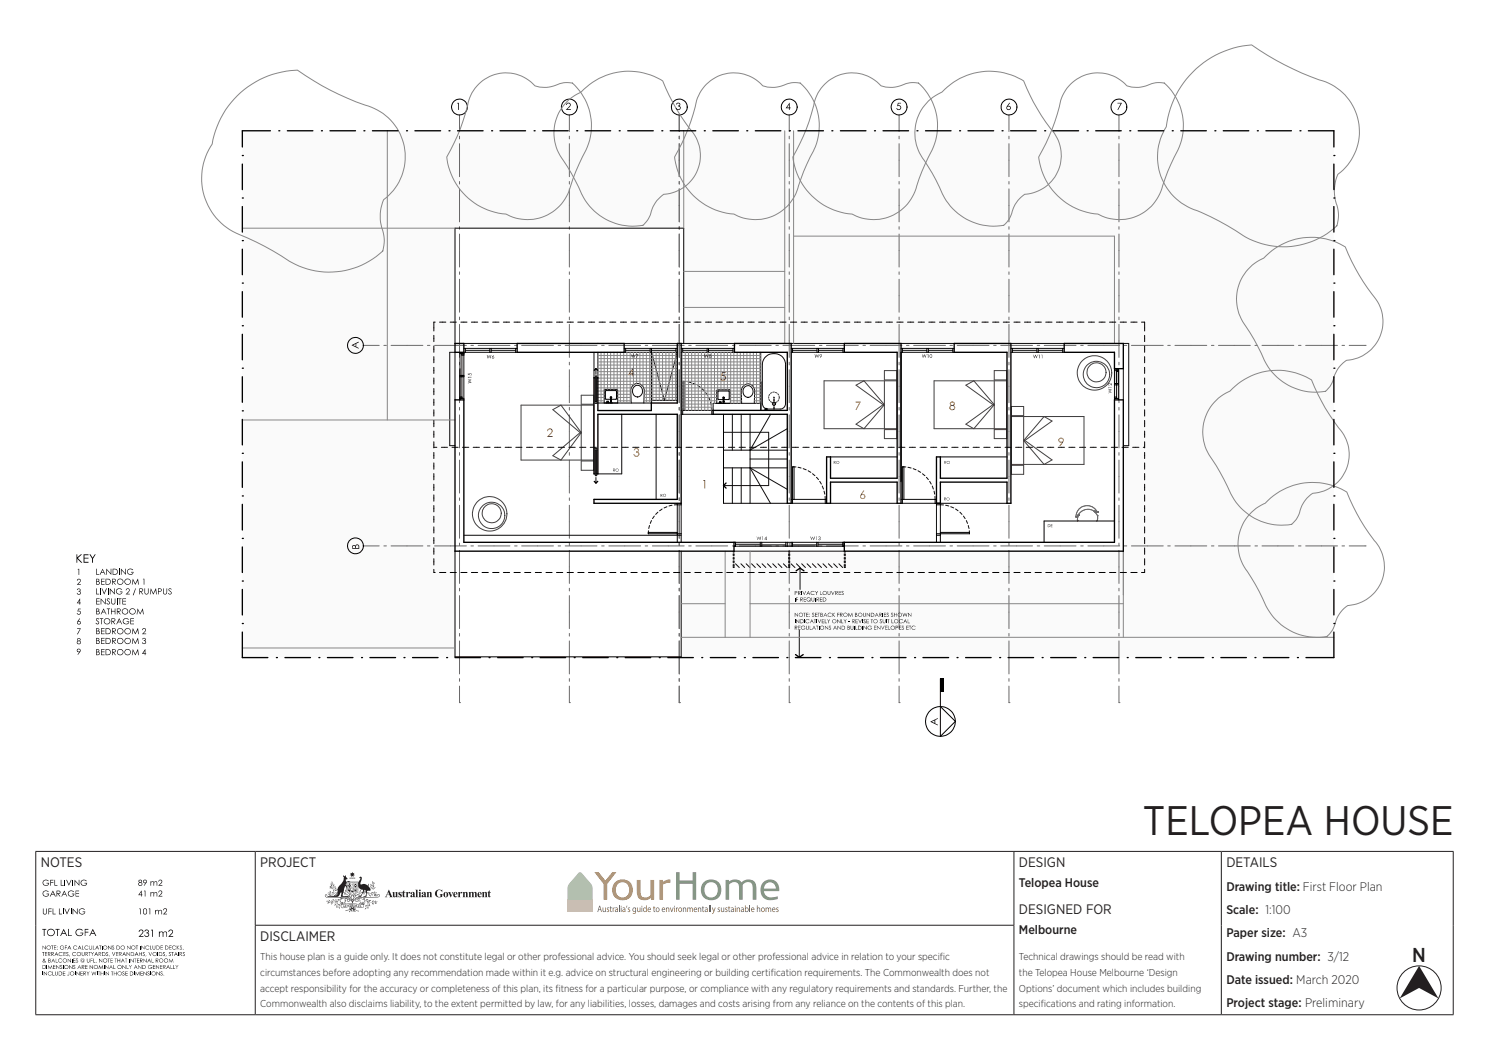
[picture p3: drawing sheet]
<svg xmlns="http://www.w3.org/2000/svg" width="420mm" height="297mm" viewBox="0 0 420 297" stroke-linecap="round" stroke-linejoin="round" font-family="sans-serif">
<defs><g id="words">
<text font-size="11.6" fill="#231f20" x="322.4" y="235.6">TELOPEA HOUSE</text>
<text font-size="5.7" fill="#231f20" x="398.3" y="271.5">N</text>
<g font-size="3.9" fill="#231f20">
<text x="11.5" y="244.7">NOTES</text>
<text x="73.4" y="244.7">PROJECT</text>
<text x="287.4" y="244.7">DESIGN</text>
<text x="345.9" y="244.7">DETAILS</text>
<text x="287.4" y="257.9">DESIGNED FOR</text>
<text x="73.4" y="265.5">DISCLAIMER</text>
</g>
<g font-size="3.5" fill="#231f20">
<text x="287.4" y="250.2">Telopea House</text>
<text x="345.9" y="251.2">Drawing title: First Floor Plan</text>
<text x="345.9" y="257.8">Scale: 1:100</text>
<text x="287.4" y="263.5">Melbourne</text>
<text x="345.9" y="264.4">Paper size: A3</text>
<text x="345.9" y="271">Drawing number: 3/12</text>
<text x="345.9" y="277.6">Date issued: March 2020</text>
<text x="345.9" y="284.1">Project stage: Preliminary</text>
</g>
<g font-size="2.8" fill="#231f20">
<text x="73.4" y="270.9">This house plan is a guide only. It does not constitute legal or other professional advice. You should seek legal or other professional advice in relation to your specif</text>
<text x="73.4" y="275.3">circumstances before adopting any recommendation made within it e.g. advice on structural engineering or building certif</text>
<text x="217.4" y="275.3">ication requirements. The Commonwealth does not</text>
<text x="265.1" y="270.9">ic</text>
<text x="287.4" y="270.9">Technical drawings should be read with</text>
<text x="287.4" y="275.3">the Telopea House Melbourne ‘Design</text>
<text x="73.4" y="279.7">accept responsibility for the accuracy or completeness of this plan, its f</text>
<text x="156.7" y="279.7">itness for a particular purpose, or compliance with any regulatory requirements and standards. Further, the</text>
<text x="287.4" y="279.7">Options’ document which includes building</text>
<text x="73.4" y="284.1">Commonwealth also disclaims liability, to the extent permitted by law, for any liabilities, losses, damages and costs arising from any reliance on the contents of this plan.</text>
<text x="287.4" y="284.1">specif</text>
<text x="293.6" y="284.1">ications and rating information.</text>
</g>
</g></defs>
<circle cx="400.3" cy="278.6" r="6.2" fill="none" stroke="#231f20" stroke-width=".28"/>
<g fill="#231f20">
<path d="M400.3 272.4l5.5 9.2-5.5-3-5.5 3z"/>
<path d="M110.7 251.6h.6l.1 1.3 .2-.2-.1-1.1h.6l.1 1.5h-.6v-.2a.45 .45 0 0 1-.5 .2 .45 .45 0 0 1-.3-.6z"/>
<path d="M112.5 251.7l.7-.1 .1 .5-.4-.4-.2 .2a.63 .63 0 0 1 .6 .5 .63 .63 0 0 1-.3 .7h-.6v-.5l.4 .4 .2-.3a.71 .71 0 0 1-.5-1z"/>
<path d="M114 251.1v.5h.4l-.4 .2v1l.3-.1a.38 .38 0 0 1-.5 .4 .38 .38 0 0 1-.2-.6v-.7l-.2-.1z"/>
<path d="M114.5 251.6h.6v.3l.2-.3a.23 .23 0 0 1 .4 .1 .23 .23 0 0 1-.1 .3 .23 .23 0 0 1-.4-.1l-.1 .8 .2 .4h-.8l.1-.4z"/>
<path d="M117.2 251h.6v1.9l.1 .2h-.7l.1-.3v-1.7z"/>
<path d="M120.3 251.6h.6v.2a.45 .45 0 0 1 .6-.2 .45 .45 0 0 1 .2 .6l.2 .9h-.7v-1.3l-.3 .2 .2 1.1h-.8l.2-.4z"/>
<path d="M123 251.2a1.56 1.56 0 0 1 1.6-.1l.1-.2v.7a.8 .8 0 0 0-1-.5 .8 .8 0 0 0-.5 1.1 .69 .69 0 0 0 1 .7v-.6l-.2-.1h1l-.2 .1-.1 .6a1.21 1.21 0 0 1-1.6 0 1.21 1.21 0 0 1-.1-1.7z"/>
<path d="M126.4 251.6h.8l-.2 .2 .3 .7 .3-.7-.2-.2h.5l-.7 1.5z"/>
<path d="M129.1 251.6h.6v.3l.3-.3a.23 .23 0 0 1 .3 .1 .23 .23 0 0 1-.1 .3 .23 .23 0 0 1-.3-.1l-.2 .8 .2 .4h-.8l.2-.4z"/>
<path d="M130.5 251.6h.6v.2a.45 .45 0 0 1 .6-.2 .45 .45 0 0 1 .2 .6l.1 .9h-.7v-1.3l-.2 .2 .1 1.1h-.7l.1-.4z"/>
<path d="M132.2 251.6h.5v.2a.46 .46 0 0 1 .9 0 .47 .47 0 0 1 .6-.2 .47 .47 0 0 1 .2 .5l.2 1h-.7l.1-.4-.1-.9-.3 .2 .2 1.1h-.8l.2-.4-.2-.9-.3 .2 .2 1.1h-.7l.1-.4z"/>
<path d="M135.9 251.6h.6v.2a.45 .45 0 0 1 .6-.2 .45 .45 0 0 1 .3 .6l.1 .9h-.7v-1.3l-.3 .2 .2 1.1h-.8l.2-.4z"/>
<path d="M138.1 251.1v.5h.4l-.4 .2v1l.3-.1a.38 .38 0 0 1-.5 .4 .38 .38 0 0 1-.2-.6v-.7l-.2-.1z"/>
<path d="M98.1 250.7l.3 .4 .4-.4-.1 .8-.3 .1v-.3h-.2z"/>
<path d="M105.1 248.5l.1 .7z"/>
<path d="M93.6 248.6l.2 .6z"/>
<path d="M105.4 248.8l.1 .2z"/>
<path d="M105 249.2l.1 .1z"/>
<path d="M93.8 249.2l.1 .2z"/>
<path d="M93.5 249.3h.2z"/>
<path d="M103.9 249.2l.1 .7z"/>
<path d="M104.6 249.3l.1 .7z"/>
<path d="M105.2 249.3l.1 .2z"/>
<path d="M93.8 249.5l.1 .1z"/>
<path d="M105.2 249.7l.3-.2-.5 .5z"/>
<path d="M93.3 249.6l.5 .4z"/>
<path d="M105.5 249.8l-.1 .4-.3 .1z"/>
<path d="M104.4 249.9l.2 .1z"/>
<path d="M93 250l.6 .2z"/>
<path d="M92.9 250.5l1.2-.2 .1-1-.1 .9 1.1 .7 .5-1a2.25 2.25 0 0 0 1.1-3l.5 .3 .2-.3v.4l.5 .6a.5 .5 0 0 0-.4 .3 .5 .5 0 0 0 .1 .6l.5-.3 .7 .2-1.1 .1-.3 .7 .4 .6-.1 .5-.1-.4a.35 .35 0 0 0-.5-.1 .35 .35 0 0 0-.1 .4l-.4 2v.2h.5a.88 .88 0 0 1 1.2 .3l-2.2-.1 .1-1.2-.3 .1a1.4 1.4 0 0 1-1 1.2l-2.7-.1 1.6-.2a.8 .8 0 0 0 1.1-.4l.1 .1 .1-.5-.6 .6-.4 .1 1-.8-1.7 .3 1.2-.4a.52 .52 0 0 0 .6-.5 .52 .52 0 0 0-.7-.5 .52 .52 0 0 0-.3 .7l-.1 .2a.54 .54 0 0 1-.1-.6 .54 .54 0 0 1 .5-.3 1.73 1.73 0 0 0-1.7-.2z"/>
<path d="M98 249l.1 2.5 1.3 .8 1.2-.8 .1-2.5zM98.7 249h.2v.6h-.2zM98.8 249.7l.1 .1zM98.1 250h.3v.5h-.3zM98.1 249.7l.1 .2zM98.5 250.3l.1 .1zM98.3 249.7l.4 .2h-.3zM98.5 249.2l.1 .1zM98.1 249h.3v.6h-.3zM98.1 250.6h.8v1.4l-.8-.6zM98.7 250h.2v.5h-.2zM99 250.6h.8v1.4l-.4 .2-.4-.2zM99 249h.8v1.5h-.8zM99.8 250.6h.9l-.1 .8-.8 .6zM99.8 249h.9v1.5h-.9z"/>
<circle cx="97.2" cy="252.1" r=".08"/>
<circle cx="101.8" cy="251.6" r=".08"/>
<circle cx="101.4" cy="251.8" r=".08"/>
<circle cx="97.1" cy="252.3" r=".08"/>
<circle cx="97.4" cy="252.3" r=".09"/>
<circle cx="93.4" cy="249.1" r=".09"/>
<circle cx="105.7" cy="249.2" r=".09"/>
<circle cx="105.4" cy="249.2" r=".09"/>
<circle cx="93.4" cy="249.4" r=".09"/>
<circle cx="93.6" cy="249.6" r=".09"/>
</g>
<g fill="#231f20">
<path d="M109.7 250.9l1.1 2.2h-1l.2-.2-.1-.4h-.8l-.1 .4 .3 .2h-.7zM109.5 251.6l-.3 .7h.6z" fill-rule="evenodd"/>
<path d="M115.9 251.8a.59 .59 0 0 1 .6-.3 .59 .59 0 0 1 .4 .6l.1 .7 .1 .1a.33 .33 0 0 1-.3 .2 .33 .33 0 0 1-.3-.3l-.2 .2a.35 .35 0 0 1-.5-.1 .35 .35 0 0 1 .2-.5l.5-.3-.1-.4-.3 .1 .1 .3a.23 .23 0 0 1-.4 0 .23 .23 0 0 1 .1-.3zM116.3 252.4l-.1 .2 .1 .2 .2-.1v-.5z" fill-rule="evenodd"/>
<path d="M118.2 251.1a.25 .25 0 0 1 .5 0 .25 .25 0 0 1-.5 0zM118 251.6h.6l.1 1.3 .1 .2h-.8l.2-.3z" fill-rule="evenodd"/>
<path d="M119 251.8a.59 .59 0 0 1 .7-.3 .59 .59 0 0 1 .4 .6v.7l.2 .1a.33 .33 0 0 1-.3 .2 .33 .33 0 0 1-.3-.3l-.2 .2a.35 .35 0 0 1-.6-.1 .35 .35 0 0 1 .3-.5l.5-.3-.1-.4-.3 .1v.3a.23 .23 0 0 1-.3 0 .23 .23 0 0 1 0-.3zM119.5 252.4l-.2 .2 .2 .2 .2-.1v-.5z" fill-rule="evenodd"/>
<path d="M125 252.3a.75 .75 0 0 1 1.5 0 .75 .75 0 0 1-1.5 0zM125.6 251.7l-.1 .6a.41 .41 0 0 0 0 .4 .41 .41 0 0 0 .4 .3l.1-.3a.61 .61 0 0 0-.3-1z" fill-rule="evenodd"/>
<path d="M128 251.8a.58 .58 0 0 1 .7-.2 .58 .58 0 0 1 .3 .7h-.7a.41 .41 0 0 0 .2 .5 .41 .41 0 0 0 .5-.2 .66 .66 0 0 1-1 .4 .66 .66 0 0 1-.1-1.1zM128.4 251.7l-.2 .5h.5l-.1-.4z" fill-rule="evenodd"/>
<path d="M134.9 251.8a.58 .58 0 0 1 .7-.2 .58 .58 0 0 1 .3 .7h-.8a.41 .41 0 0 0 .2 .5 .41 .41 0 0 0 .5-.2 .66 .66 0 0 1-.9 .4 .66 .66 0 0 1-.1-1.1zM135.2 251.7l-.1 .5h.4l-.1-.4z" fill-rule="evenodd"/>
</g>
<g fill="#231f20">
<path d="M94.6 250l.1 .1z"/>
<path d="M94.3 250.1l.1 .1z"/>
</g>
<g fill="#231f20">
<path d="M104.5 250.2l.2 .1z"/>
<path d="M104.8 250.2l.1 .1z"/>
<path d="M93.1 250.2h.1z"/>
<path d="M94.6 250.3h.2z"/>
<path d="M105.8 250.4h.2z"/>
<path d="M93.8 250.5h.2z"/>
<path d="M105.2 250.5h.2z"/>
<path d="M93.4 250.6l.2 .1z"/>
<path d="M104.9 250.7l.6 .1z"/>
<path d="M93.7 250.7l.1 .1z"/>
<path d="M94.1 250.7l.1 .1z"/>
<path d="M99.1 251.1l.5 .3-.1-.5 .1 .1a.46 .46 0 0 1 .1 .5 .46 .46 0 0 1-.5 .2z"/>
<path d="M97.5 250.9v.7z"/>
<path d="M101.6 250.9v.6z"/>
<path d="M94.6 251.1h.4l-.6 .2z"/>
<path d="M93 251.3l.4 .5-.3-.1z"/>
<path d="M101.3 251.4l.1 .1z"/>
<path d="M101.2 247.6l.6-.3a1.41 1.41 0 0 1-.1 1.7v.4a1.86 1.86 0 0 1 2.7 1.8l-.1 .1a.64 .64 0 0 0-.8 .1 .64 .64 0 0 0-.1 .7l-.1 .8h-.9a1.04 1.04 0 0 0 .8-.8 1.04 1.04 0 0 0-.4-1.1l-.7 1.3a.73 .73 0 0 1-.4 .7 .73 .73 0 0 1-.8-.1 1.58 1.58 0 0 0 1.3-2l-.8-.3-.4-.5v-1.2l.7-1.2z"/>
<path d="M105.5 251.6l.3-.1-.6 .5z"/>
<path d="M92.7 251.7l.1 .1z"/>
<path d="M93.6 251.7l.6 .1z"/>
<path d="M97.4 251.7l.1 .1z"/>
<path d="M102.5 251.9h.2z"/>
<path d="M93.3 251.9v.1z"/>
<path d="M92.8 251.9l.1 .2z"/>
<path d="M102.8 251.9l.2 .1z"/>
<path d="M105.6 252h.1z"/>
<path d="M106 252h.1z"/>
<path d="M103.7 252.1h.1z"/>
<path d="M102.4 252.1l.1 .1z"/>
<path d="M104.2 252.1l.1 .1z"/>
<path d="M105.5 252.2h.7z"/>
<path d="M92.6 252.3l.6-.1z"/>
<path d="M104.7 252.2l.1 .1z"/>
<path d="M93.9 252.2h.2z"/>
<path d="M93 252.5l.4-.2-.5 .4z"/>
<path d="M104.8 252.4l.1 .1z"/>
<path d="M105.5 252.4l.5 .1-.1 .3z"/>
<path d="M106.1 252.4l.2 .1z"/>
<path d="M104.1 252.4l.5 .5z"/>
<path d="M93.5 252.5h.1z"/>
<path d="M105 252.6h.1z"/>
<path d="M102.4 253.5l.6-.2z"/>
<path d="M95.9 253.5l.2 .1z"/>
<path d="M102.8 253.6h.1z"/>
<path d="M103.2 253.8l.7-.2z"/>
<path d="M94.6 253.7l.1 .1z"/>
<path d="M92.7 253.8l.5 .5z"/>
<path d="M104 254.1l.7-.2z"/>
<path d="M103.7 253.9l.2 .1z"/>
<path d="M93.4 253.9l.6 .4z"/>
<path d="M105.1 254.1l.3-.2-.5 .5z"/>
<path d="M105.8 254.1l.2-.1-.4 .5z"/>
<path d="M92.4 254.1l.1 .1z"/>
<path d="M92.6 254.2h.2z"/>
<path d="M106.3 254.2l.1 .1z"/>
<path d="M105.4 254.2l.2 .1z"/>
<path d="M106 254.2l.1 .2z"/>
<path d="M92.2 254.3l.2 .1z"/>
<path d="M105.2 254.4l.1 .1z"/>
<path d="M105.6 254.7l.4-.3 .2 .5z"/>
<path d="M103.9 254.5l.2 .1z"/>
<path d="M93.3 254.6l.1 .1z"/>
<path d="M93.6 254.8l.2-.2-.4 .5z"/>
<path d="M103.8 254.6l.2 .2z"/>
<path d="M104.1 254.7l.2 .1z"/>
<path d="M94.4 254.7l.2 .1z"/>
<path d="M94.8 254.7h.1z"/>
<path d="M104.9 254.7l.5 .4z"/>
<path d="M95.2 254.9l.1 .1z"/>
<path d="M104 255l.4 .6z"/>
<path d="M95.3 255.1l.7-.1z"/>
<path d="M94.4 255.2l.5-.2-.6 .4z"/>
<path d="M103 255.3h.6z"/>
<path d="M103.7 255.4l.2 .2z"/>
<path d="M104 255.5l.1 .1z"/>
<path d="M94.9 255.6v.2z"/>
<path d="M95 255.9l.3-.3-.4 .4z"/>
<path d="M95.5 255.7l.3 .6z"/>
<path d="M103.3 255.7l.1 .1z"/>
<path d="M103.7 255.8l.3 .4z"/>
<path d="M103.5 256l.1 .1z"/>
<path d="M103.1 256.1h.2l-.4 .4z"/>
<path d="M103.5 256.3h.2z"/>
<path d="M99.3 249.6l.2 .1z"/>
<path d="M99.1 249.9l.2 .1z"/>
<path d="M99.5 249.9l.1 .1z"/>
<path d="M99.2 250.2h.2v.2z"/>
<path d="M98.8 246.2l.4 .1 .2-.4 .1 .4 .5-.1-.2 .4 .3 .2-.4 .1v.5l-.3-.3-.4 .3 .1-.5-.5-.1 .4-.2z"/>
<path d="M97.2 255.3l.3-.1 .2 .5 .1-.2-.2-.3 .2-.1v.6l-.3 .1z"/>
<path d="M97.9 255.2l.4-.2v.2h-.3l.4 .4-.4 .1v-.2h.3z"/>
<path d="M98.4 255h.6v.1l-.2-.1 .1 .5-.3 .1v-.6l-.2 .2z"/>
<path d="M100.5 255.1h.3l-.1 .5h.3v.1l-.6-.1z"/>
<path d="M101.1 255.2l.3 .1-.1 .5-.3-.1z"/>
<path d="M99.9 250.9l.1 .1 .2-.2 .3 .3-.1-.2 .2-.1-.1 .1v.5l-.3 .1v-.2l-.3 .2 .1-.3z"/>
<path d="M91.7 252.4v.4l.5 .4h5.7l.5 .1 .2 .3-.6-.3-1.3 .1-.7-.2-.2 .1 .7 .2-.7 .3-.6-.2 .5 .2a1.14 1.14 0 0 1-1.7-.1h-.2l1.1 .5-1.9 .2-.7 .4h.3a.59 .59 0 0 1 1-.2l.9-.2 .1 .2v-.2l.7-.2-.1 1.1a1.07 1.07 0 0 1 .8-1.5l-.1 .8 .1-.5a1.43 1.43 0 0 1 1.4-.7l-.3 .6-.2 1.1 .3-.4 .5 .1a.71 .71 0 0 1-.6-.7 .71 .71 0 0 1 .5-.7l-.2 .5 .1 .5v-.6a.58 .58 0 0 1 .6-.3 .58 .58 0 0 1 .5 .5l-.6 .1v-.3l.4-.1-.5-.1a.47 .47 0 0 0 .3 .7 .47 .47 0 0 0 .6-.4l.7 .9 .6-.9a.46 .46 0 0 0 .5 .4 .46 .46 0 0 0 .3-.6l-.4 .2h.4a.34 .34 0 0 1-.4 .3 .34 .34 0 0 1-.1-.6 .59 .59 0 0 1 .8 .1 .59 .59 0 0 1 0 .7l.2-.3-.3-.6a.8 .8 0 0 1 .5 .7 .8 .8 0 0 1-.4 .7l.4-.2v.2l.1-.3 .3 .5-.7-1.6h.2a1.46 1.46 0 0 1 1.5 1l-.3-.7a1.17 1.17 0 0 1 .8 1.9l.3-.6-.1-.6 .2-.1-.4-.2 1.8 .4-1.7-.5a4.7 4.7 0 0 0-3.3-.6l.6-.3 5.8-.1a.42 .42 0 0 0 .4-.5 .42 .42 0 0 0-.5-.3l-.1 .4 .2-.4 .3 .3-.3 .4h-3.9a3.2 3.2 0 0 0-2.7 .5l-.4 .6a1.56 1.56 0 0 1 2-1.6l-.8-.1a2.79 2.79 0 0 1 2.8-.4l-.1-.2 1.7 .5-.6-.3 .5-.4h-.1a1.81 1.81 0 0 1-1.9 0h-.5l1.8-.8 .3-.4-.3 .3-3.3 1.3-1 .7v-.5l-.1 .7-.5 .9 .2-1.4-.3 1.1a.69 .69 0 0 1-.4-1l-.2 .4 .4 .9-.7-1.1v-.5l-.2 .4-1.5-.9 .4 .3a3.1 3.1 0 0 1 1.9 2.1l-.6-.8-.5-.3h-5.8l-.4-.1-.1-.3 .2-.2 .2 .3v-.4zM99.4 253.8v.5z"/>
<path d="M98.6 247.6l1.6 .1-1.5 .1zM98.9 247.6l.3 .1zM99.5 247.6l.2 .1zM100.1 247.6v.2z"/>
<path d="M100 249.2h.5v1.2h-.5zM100.1 249.7v.2h.3v-.2zM100.2 249.7l.2 .1z"/>
<path d="M99.1 255h.5l.2 .5-.4-.2v.2h-.3zM99.3 255l.2 .2z"/>
<path d="M100.1 255l.3 .6h-.3v-.2l-.4 .1zM100 255.2l-.1 .2h.2z"/>
<path d="M101.7 255.3l.3 .6-.5-.2-.2 .1zM101.6 255.5l-.1 .2h.2z"/>
<path d="M99.2 249.2v.3h.3v-.3zM99.2 249.3h.3z"/>
<path d="M97.7 248.7l.1 3 1.6 1 1.5-1 .1-3zM97.8 248.8h3.1l-.1 2.8-1.4 .9-1.4-.8-.2-.4z"/>
<path d="M96.9 255.4l.4 .5-.5-.1-.1 .1zM96.9 255.5l-.1 .2h.2z"/>
<path d="M96.2 254.5v1h-.7l.7 .1 .1 .4 .4 .1 2-.3-.2 .4 .2 .2-1.3 .4 .1 .2 1.3-.4-.4 .6 .2 .1 .7-1-.3 .4a.47 .47 0 0 0 .3 .5 .47 .47 0 0 0 .6-.2l.4 .2-.3-.6 1.1 .5 .2-.2-1.2-.5 .2-.4-.4-.2h.4a2.9 2.9 0 0 0 2.2 .1l.1-.2a.83 .83 0 0 0-.3-1.3l-.3 .3v.4a10.3 10.3 0 0 0-5.2 0v-.5zM97.6 256.8l.6-.1zM100.6 256.8l.6 .1zM96.3 254.5l.4 .1-.1 .2 .1-.2a.26 .26 0 0 0-.4 0 .26 .26 0 0 0 0 .4zM96.4 254.9l.2 .2zM96.4 254.6l.1 .2zM98.8 255.8h.2l-.3 .3 .2 .3-.3-.1zM98.4 256.6l.4-.1zM98.9 256.6l-.3 .5zM98.7 256h.4l-.1 .2zM99.2 256l-.1 .2zM99 255.8h.2zM99.3 255.7l.2 .2-.1 .2zM99.6 255.8h.2zM99.1 256.7a.3 .3 0 0 1 .6 0 .3 .3 0 0 1-.6 0zM99.3 256.4l-.2 .4zM99.1 256.9l.7 .1zM99.8 256.5l.3 .6zM100 256.5l.3 .1zM100.2 256v.3l-.3 .1zM99.7 256.1a.2 .2 0 0 1 .4 0 .2 .2 0 0 1-.4 0zM96.2 255.1l.3 .1a13.9 13.9 0 0 1 5.8 0l.3-.1-.2 .7a4.2 4.2 0 0 1-2.7-.2l-2.1 .3a.77 .77 0 0 1-.8 .2 .77 .77 0 0 1-.5-.7zM102.1 255h.3zM102.4 254.7l-.1 .2zM102.1 254.6a.31 .31 0 0 1 .5-.1 .31 .31 0 0 1-.1 .5l.1-.3-.3-.1-.1 .3z"/>
<circle cx="94.5" cy="250.3" r=".08"/>
<circle cx="105.6" cy="250.3" r=".09"/>
<circle cx="93.7" cy="250.5" r=".09"/>
<circle cx="105.7" cy="250.6" r=".1"/>
<circle cx="93" cy="251.8" r=".09"/>
<circle cx="105.9" cy="251.8" r=".09"/>
<circle cx="106.2" cy="251.8" r=".1"/>
<circle cx="92.5" cy="251.9" r=".09"/>
<circle cx="93.1" cy="252" r=".08"/>
<circle cx="102.7" cy="252.2" r=".08"/>
<circle cx="94.6" cy="252.2" r=".09"/>
<circle cx="104" cy="252.2" r=".09"/>
<circle cx="93.6" cy="252.3" r=".09"/>
<circle cx="105.1" cy="252.4" r=".08"/>
<circle cx="93.8" cy="252.4" r=".09"/>
<circle cx="106.2" cy="252.7" r=".1"/>
<circle cx="94.9" cy="253.8" r=".07"/>
<circle cx="94.8" cy="254" r=".09"/>
<circle cx="92.2" cy="254.2" r=".09"/>
<circle cx="93.5" cy="254.2" r=".08"/>
<circle cx="94.9" cy="254.5" r=".08"/>
<circle cx="106.3" cy="254.5" r=".09"/>
<circle cx="105.4" cy="254.8" r=".1"/>
<circle cx="103.9" cy="255.3" r=".09"/>
<circle cx="94.8" cy="255.4" r=".09"/>
<circle cx="95.1" cy="255.4" r=".09"/>
<circle cx="103.1" cy="255.7" r=".09"/>
<circle cx="101.2" cy="251.6" r=".08"/>
<circle cx="97.2" cy="251.7" r=".09"/>
<circle cx="92.6" cy="254.4" r=".09"/>
</g>
<g fill="#7a5b4b">
<path d="M170 256h.2v.9l.2 .2 .3-.2v-.9h.2v1.2l-.2-.2-.4 .3-.3-.3z"/>
<path d="M171.3 256h.5l-.4 .3a.48 .48 0 0 1 .4 .5 .48 .48 0 0 1-.5 .4l-.1-.2 .2 .1 .3-.2-.5-.4z"/>
<path d="M172.1 255.7l.2-.1v.4h.3v.1h-.3l.2 1.2-.4-.3v-.9h-.1z"/>
<path d="M172.8 256l.2 .2 .4-.3-.4 .6v.7h-.2z"/>
<path d="M174.6 255.4h.2v1.8h-.2z"/>
<path d="M176.7 255.5l.3-.1-.4 .7z"/>
<path d="M177.3 256h.4l-.4 .3a.48 .48 0 0 1 .4 .5 .48 .48 0 0 1-.5 .4l-.1-.2 .3 .1 .2-.2-.5-.4z"/>
<path d="M179.7 256h.2v.9l.3 .2 .2-.2v-.9h.2l.1 1.2-.2-.2-.4 .3-.3-.3z"/>
<path d="M184.4 255.7l.1-.1v.4h.3v.1h-.3l.3 1.2-.4-.3v-.9h-.2z"/>
<path d="M187.8 256l.2 .2 .4-.3 .3 .2 .1 1.1h-.2v-.9l-.3-.2-.2 .3-.1 .8h-.2z"/>
<path d="M189 256h.2l.3 1 .3-1h.2l-.4 1.2h-.2z"/>
<path d="M190.7 256l.2 .2 .3-.3-.3 .6v.7h-.2z"/>
<path d="M192.6 256l.2 .2 .4-.3 .3 .2 .1 1.1h-.2l-.1-.9-.2-.2-.3 .3v.8h-.2z"/>
<path d="M193.9 256l.1 .2a.35 .35 0 0 1 .4-.3 .35 .35 0 0 1 .3 .3l.4-.3 .3 .3v1h-.2v-.9l-.2-.2-.2 .2-.1 .9h-.1l-.1-.9-.2-.2-.2 .3v.8h-.2z"/>
<path d="M196.9 256l.1 .2 .4-.3 .3 .2 .1 1.1h-.2v-.9l-.3-.2-.2 .3v.8h-.2z"/>
<path d="M198.1 255.7l.2-.1v.4h.3v.1h-.3l.2 1.2-.3-.3-.1-.9h-.1z"/>
<path d="M199.9 255.4h.2v1.8h-.2z"/>
<path d="M200.4 255.4h.2v1.8h-.2z"/>
<path d="M200.8 256h.2l.3 1 .3-1h.3l-.6 1.5-.4 .3 .3-.6z"/>
<path d="M202.6 256h.5l-.5 .3a.48 .48 0 0 1 .5 .5 .48 .48 0 0 1-.6 .4l-.1-.2 .3 .1 .2-.2-.4-.4z"/>
<path d="M203.3 256h.2l.1 .9 .2 .2 .3-.2v-.9h.2v1.2l-.2-.2-.4 .3-.3-.3z"/>
<path d="M204.7 256h.5l-.5 .3a.48 .48 0 0 1 .5 .5 .48 .48 0 0 1-.6 .4v-.2l.2 .1 .2-.2-.4-.4z"/>
<path d="M205.5 255.7l.2-.1v.4h.3v.1h-.3l.2 1.2-.4-.3v-.9h-.2z"/>
<path d="M207.8 256l.2 .2 .4-.3 .3 .2v1.1h-.2v-.9l-.2-.2-.3 .3v.8h-.2z"/>
<path d="M211.4 255.4h.2v1.8h-.2z"/>
<path d="M213.5 255.4h.2v.8l.3-.3 .4 .2v1.1h-.2v-.9l-.2-.2-.3 .3v.8h-.2z"/>
<path d="M216 256l.1 .2a.35 .35 0 0 1 .4-.3 .35 .35 0 0 1 .3 .3l.4-.3 .3 .3v1h-.2v-.9l-.2-.2-.2 .2-.1 .9h-.1l-.1-.9-.2-.2-.2 .3v.8h-.2z"/>
<path d="M219.1 256h.5l-.5 .3a.48 .48 0 0 1 .5 .5 .48 .48 0 0 1-.6 .4l-.1-.2 .3 .1 .2-.2-.4-.4z"/>
<path d="M169.1 255.7l-.2 .8h.5zM169 255.5h.3l.5 1.7h-.2l-.2-.5h-.5l-.2 .5h-.2z"/>
<path d="M173.6 256.8a.3 .3 0 0 0 .6 0 .3 .3 0 0 0-.6 0zM173.5 256.1l.4-.2 .4 .3v1l-.2-.1a.38 .38 0 0 1-.6 0 .38 .38 0 0 1 .1-.6l.5-.2z"/>
<path d="M175.1 256h.2v1.2h-.2zM175.1 255.5l.2 .2z"/>
<path d="M175.7 256.8a.3 .3 0 0 0 .6 0 .3 .3 0 0 0-.6 0zM175.6 256.1l.4-.2 .4 .3v1l-.2-.1a.38 .38 0 0 1-.6 0 .38 .38 0 0 1 .1-.6l.5-.2z"/>
<path d="M178.7 256.2l-.1 .4 .1 .4a.41 .41 0 0 0 .5-.4 .41 .41 0 0 0-.5-.4zM178.5 256.1l.4-.2 .3 .3 .2-.2v1.1a.59 .59 0 0 1-.2 .6 .59 .59 0 0 1-.7 0v-.2l.5 .1 .2-.6-.3 .2a.67 .67 0 0 1-.4-1.1z"/>
<path d="M181 256h.2v1.2h-.2zM181 255.5l.1 .2z"/>
<path d="M181.7 256.2l-.1 .4 .1 .4a.42 .42 0 0 0 .5-.4 .42 .42 0 0 0-.5-.4zM182.2 255.4h.2v1.8l-.2-.2-.1 .1a.56 .56 0 0 1-.7-.5 .56 .56 0 0 1 .8-.5z"/>
<path d="M183 256.2l-.2 .3h.6l-.1-.3zM182.8 256.1l.4-.2 .2 .1 .2 .6h-.8l.2 .4h.5a.53 .53 0 0 1-.7 .1 .53 .53 0 0 1-.1-.7z"/>
<path d="M185.3 256.2l-.1 .4 .1 .4a.43 .43 0 0 0 .5-.4 .43 .43 0 0 0-.5-.4zM184.8 256.6a.6 .6 0 0 1 1.2 0 .6 .6 0 0 1-1.2 0z"/>
<path d="M187 256.2l-.2 .3h.6l-.1-.3zM186.8 256.1l.4-.2 .2 .1 .2 .6h-.8l.2 .4h.5a.53 .53 0 0 1-.7 .1 .53 .53 0 0 1-.1-.7z"/>
<path d="M190.2 256h.2v1.2h-.2zM190.2 255.5l.2 .2z"/>
<path d="M191.7 256.2l-.2 .4 .2 .4a.43 .43 0 0 0 .5-.4 .43 .43 0 0 0-.5-.4zM191.2 256.6a.6 .6 0 0 1 1.2 0 .6 .6 0 0 1-1.2 0z"/>
<path d="M196 256.2l-.1 .3h.5l-.1-.3zM195.8 256.1l.4-.2 .3 .1 .1 .6h-.7l.1 .4h.5a.53 .53 0 0 1-.7 .1 .53 .53 0 0 1-.1-.7z"/>
<path d="M198.9 256.8a.3 .3 0 0 0 .6 0 .3 .3 0 0 0-.6 0zM198.8 256.1l.4-.2 .4 .3v1l-.2-.1a.38 .38 0 0 1-.6 0 .38 .38 0 0 1 .1-.6l.5-.2z"/>
<path d="M206.3 256.8a.3 .3 0 0 0 .6 0 .3 .3 0 0 0-.6 0zM206.2 256.1l.4-.2 .4 .3v1l-.2-.1a.38 .38 0 0 1-.6 0 .38 .38 0 0 1 .1-.6l.5-.2z"/>
<path d="M207.3 256h.2v1.2h-.2zM207.3 255.5l.2 .2z"/>
<path d="M209.1 256.8a.3 .3 0 0 0 .6 0 .3 .3 0 0 0-.6 0zM209 256.1l.4-.2 .4 .3v1l-.2-.1a.38 .38 0 0 1-.6 0 .38 .38 0 0 1 .1-.6l.5-.2z"/>
<path d="M210.4 256.3l-.1 .1a.41 .41 0 0 0 .1 .5 .41 .41 0 0 0 .4 .1l.1-.6-.3-.3zM210.1 255.4h.2v.8l.1-.2a.58 .58 0 0 1 .8 .6 .58 .58 0 0 1-.8 .6l-.1-.2-.2 .2z"/>
<path d="M212.2 256.2l-.2 .3h.6l-.1-.3zM212 256.1l.4-.2 .2 .1 .2 .6h-.8l.2 .4h.5a.53 .53 0 0 1-.7 .1 .53 .53 0 0 1-.1-.7z"/>
<path d="M215 256.2l-.1 .4 .1 .4a.43 .43 0 0 0 .5-.4 .43 .43 0 0 0-.5-.4zM214.5 256.6a.6 .6 0 0 1 1.2 0 .6 .6 0 0 1-1.2 0z"/>
<path d="M218.1 256.2l-.1 .3h.5l-.1-.3zM217.9 256.1l.4-.2 .3 .1 .1 .6h-.7l.1 .4h.5a.53 .53 0 0 1-.7 .1 .53 .53 0 0 1-.1-.7z"/>
</g>
<path d="M160.1 253.8h7.1v3.5h-7.1z" fill="#e9bd84"/>
<path d="M163.1 246.2l.4-.2 .5 .2 3 3.5 .2 .9v3.2h-7.1v-3.2l.2-1z" fill="#a9bfa3"/>
<path d="M190.7 246v7.8h1v-4.5h3.7v4.5h1v-7.8h-1v2.3h-3.7v-2.3zM199.2 249.4a1.98 1.98 0 0 1 2.5-.2 1.98 1.98 0 0 1 .7 2.4 1.89 1.89 0 0 1-2.2 1.5 1.89 1.89 0 0 1-1.5-2.1zM198.4 248.9a2.96 2.96 0 0 0 .5 4.6 2.96 2.96 0 0 0 4.4-1.3 2.96 2.96 0 0 0-2.1-4.1h-.7a2.78 2.78 0 0 0-2.1 .8zM204.7 248.2v5.6h1v-4.3a1.55 1.55 0 0 1 1.9-.6 1.55 1.55 0 0 1 .9 1.8v3.1h1v-4.2a1.53 1.53 0 0 1 1.9-.8 1.53 1.53 0 0 1 .9 1.9v3.1h1.1v-3.1a2.37 2.37 0 0 0-1.5-2.5 2.37 2.37 0 0 0-2.7 .7 2.52 2.52 0 0 0-3.5-.3l-.1-.4zM216 249.4a1.66 1.66 0 0 1 1.9-.4 1.66 1.66 0 0 1 .9 1.6h-3.3zM215.1 249a2.98 2.98 0 0 0-.2 3.7 2.98 2.98 0 0 0 3.5 1.1l1-.2v-.8a2.85 2.85 0 0 1-3.8-.9l-.1-.6h4.3a2.67 2.67 0 0 0-1.4-3 2.67 2.67 0 0 0-3.3 .7z" fill="#7e967e"/>
<path d="M167.7 246l2.6 3.4v4.4h1v-4.5l2.6-3.3h-1.2l-1.9 2.4-2-2.4zM174.2 249.4a1.98 1.98 0 0 1 2.5-.2 1.98 1.98 0 0 1 .7 2.4 1.89 1.89 0 0 1-2.2 1.5 1.89 1.89 0 0 1-1.5-2.1zM173.4 248.9a2.96 2.96 0 0 0 .5 4.6 2.96 2.96 0 0 0 4.4-1.3 2.96 2.96 0 0 0-2.1-4.1h-.6a2.78 2.78 0 0 0-2.2 .8zM179.6 248.2a7.4 7.4 0 0 0 .5 5.1 2.7 2.7 0 0 0 3.5-.1l.1 .6h.8v-5.6h-1v4.3a1.57 1.57 0 0 1-2 .6 1.57 1.57 0 0 1-.8-1.9v-3zM186 248.2v5.6h1v-4.3l.9-.4 1.2-.1v-.9l-1.1 .1-1 .5v-.5z" fill="#e08f1f"/>
<path d="M10 240.1h400M10.1 240.2v45.9M72 240.2v20.7M286 240.2v20.7M344.5 240.2v45.9M409.9 240.2v45.9M71.9 261h214.2M72 261.1v25M286 261.1v25M10 286.2h400" fill="none" stroke="#231f20" stroke-width=".28"/>
<path d="M265.2 191.4h1v3.8h-1z" fill-rule="evenodd" fill="#000"/>
<path d="M68.4 36.9v148.6h307.8v-148.6zM128.3 64.4h64.6v32.5h125.5v28.8h-1.5v29.8h-124.8v29.8h-63.8z" fill-rule="evenodd" fill="#fafafa"/>
<g fill="none" stroke="#696969" stroke-width=".28">
<path d="M129.6 32.4v4.7M129.6 38.4v.8M160.6 32.4v4.7M160.6 38.4v.8M191.6 32.4v4.7M191.6 38.4v.8M222.6 32.4v4.7M222.6 38.4v.8M253.6 32.4v4.7M253.6 38.4v.8M284.6 32.4v4.7M284.6 38.4v.8"/>
<path d="M315.6 32.4v4.7M315.6 38.4v.8M129.6 40.5v9.3M129.6 51.2v.7M129.6 53.3v9.3M160.6 40.5v9.3M160.6 51.2v.7M160.6 53.3v9.3M191.6 40.5v9.3M191.6 51.2v.7M191.6 53.3v9.3M222.6 40.5v9.3"/>
<path d="M222.6 51.2v.7M222.6 53.3v9.3M253.6 40.5v9.3M253.6 51.2v.7M253.6 53.3v9.3M284.6 40.5v9.3M284.6 51.2v.7M284.6 53.3v9.3M315.6 40.5v9.3M315.6 51.2v.7M315.6 53.3v9.3M129.6 63.9v.8"/>
<path d="M129.6 66v9.3M129.6 76.7v.7M129.6 78.8v9.3M160.6 63.9v.8M160.6 66v9.3M160.6 76.7v.7M160.6 78.8v9.3M191.6 63.9v.8M191.6 66v9.3M191.6 76.7v.7M191.6 78.8v9.3M222.6 63.9v.8"/>
<path d="M222.6 66v9.3M222.6 76.7v.7M222.6 78.8v9.3M253.6 63.9v.8M253.6 66v9.3M253.6 76.7v.7M253.6 78.8v9.3M284.6 63.9v.8M284.6 66v9.3M284.6 76.7v.7M284.6 78.8v9.3M315.6 63.9v.8"/>
<path d="M315.6 66v9.3M315.6 76.7v.7M315.6 78.8v9.3M102.5 97.4h4.5M108.3 97.4h.7M110.3 97.4h9M120.6 97.4h.7M122.6 97.4h9M129.6 89.4v.8M129.6 91.5v9.3M132.8 97.4h.7M134.9 97.4h8.9"/>
<path d="M145.1 97.4h.8M147.1 97.4h9M157.4 97.4h.7M159.4 97.4h9M160.6 89.4v.8M160.6 91.5v9.3M169.7 97.4h.7M171.7 97.4h9M182 97.4h.7M184 97.4h9M191.6 89.4v.8M191.6 91.5v9.3"/>
<path d="M194.3 97.4h.7M196.3 97.4h9M206.6 97.4h.7M208.6 97.4h8.9M218.9 97.4h.7M220.8 97.4h9M222.6 89.4v.8M222.6 91.5v9.3M231.1 97.4h.7M233.1 97.4h9M243.4 97.4h.7M245.4 97.4h9"/>
<path d="M253.6 89.4v.8M253.6 91.5v9.3M255.7 97.4h.7M257.7 97.4h9M268 97.4h.7M270 97.4h9M280.3 97.4h.7M282.3 97.4h8.9M284.6 89.4v.8M284.6 91.5v9.3M292.6 97.4h.7M294.5 97.4h9"/>
<path d="M304.8 97.4h.7M306.9 97.4h8.9M315.6 89.4v.8M315.6 91.5v9.3M317.1 97.4h.7M319.1 97.4h9M329.4 97.4h.7M331.4 97.4h9M341.7 97.4h.7M343.7 97.4h9M354 97.4h.7M356 97.4h8.9"/>
<path d="M366.3 97.4h.7M368.3 97.4h9M378.5 97.4h.8M380.6 97.4h4.5M385.1 97.4h.1M129.6 102.2v.7M129.6 104.3v9.3M129.6 114.9v.8M129.6 117v9.3M160.6 102.2v.7M160.6 104.3v9.3M160.6 114.9v.8"/>
<path d="M160.6 117v9.3M191.6 102.2v.7M191.6 104.3v9.3M191.6 114.9v.8M191.6 117v9.3M222.6 102.2v.7M222.6 104.3v9.3M222.6 114.9v.8M222.6 117v9.3M253.6 102.2v.7M253.6 104.3v9.3M253.6 114.9v.8"/>
<path d="M253.6 117v9.3M284.6 102.2v.7M284.6 104.3v9.3M284.6 114.9v.8M284.6 117v9.3M315.6 102.2v.7M315.6 104.3v9.3M315.6 114.9v.8M315.6 117v9.3M129.6 127.6v.8M129.6 129.8v9.3M160.6 127.6v.8"/>
<path d="M160.6 129.8v9.3M191.6 127.6v.8M191.6 129.8v9.3M222.6 127.6v.8M222.6 129.8v9.3M253.6 127.6v.8M253.6 129.8v9.3M284.6 127.6v.8M284.6 129.8v9.3M315.6 127.6v.8M315.6 129.8v9.3M102.5 154h4.5"/>
<path d="M108.3 154h.7M110.3 154h9M120.6 154h.7M122.6 154h9M129.6 140.4v.8M129.6 142.5v9.3M129.6 153.2v.7M129.6 155.2v9.4M132.8 154h.7M134.9 154h8.9M145.1 154h.8M147.1 154h9"/>
<path d="M157.4 154h.7M159.4 154h9M160.6 140.4v.8M160.6 142.5v9.3M160.6 153.2v.7M160.6 155.2v9.4M169.7 154h.7M171.7 154h9M182 154h.7M184 154h9M191.6 140.4v.8M191.6 142.5v9.3"/>
<path d="M191.6 153.2v.7M191.6 155.2v9.4M194.3 154h.7M196.3 154h9M206.6 154h.7M208.6 154h8.9M218.9 154h.7M220.8 154h9M222.6 140.4v.8M222.6 142.5v9.3M222.6 153.2v.7M222.6 155.2v9.4"/>
<path d="M231.1 154h.7M233.1 154h9M243.4 154h.7M245.4 154h9M253.6 140.4v.8M253.6 142.5v9.3M253.6 153.2v.7M253.6 155.2v9.4M255.7 154h.7M257.7 154h9M268 154h.7M270 154h9"/>
<path d="M280.3 154h.7M282.3 154h8.9M284.6 140.4v.8M284.6 142.5v9.3M284.6 153.2v.7M284.6 155.2v9.4M292.6 154h.7M294.5 154h9M303.5 145.7h.1M303.5 145.8h.1M303.6 145.8h.1M303.7 145.8h.1"/>
<path d="M303.8 145.8h.1M303.9 146.8h.1M303.9 146.8v.2M304.1 145.3l-.3 .5M304.1 145.3h.1M304.2 145.3h.1M304.2 145.3l-.3 1.5M304.8 154h.7M306.9 154h8.9M308.7 144.2h.1M308.7 144.3h.1M308.7 144.2v.1"/>
<path d="M308.7 144.3l.9 1.2M308.7 144.2l.5 .3M308.7 144.2a3.1 3.1 0 0 0-4.5 .9l-.1 .2M309.2 144.5h.2M309.2 144.5h.1M309.3 144.5h.1M309.4 144.5h.1M309.4 144.3h.1M309.4 144.3a3 3 0 0 0-2.4-1.7 3.1 3.1 0 0 0-2.8 1.3l-.7 1.4v.5h.2M309.4 144.4h.1M309.4 144.3v.2M309.4 146.9h.1"/>
<path d="M309.4 146.9l-.1 .1M309.6 145.5h.1M309.6 145.5l-.2 1.4M315.6 140.4v.8M315.6 142.5v9.3M315.6 153.2v.7M315.6 155.2v9.4M317.1 154h.7M319.1 154h9M329.4 154h.7M331.4 154h9M341.7 154h.7"/>
<path d="M343.7 154h9M354 154h.7M356 154h8.9M366.3 154h.7M368.3 154h9M378.5 154h.8M380.6 154h4.5M385.1 154h.1M129.6 165.9v.8M129.6 168v9.3M129.6 178.7v.7M160.6 165.9v.8"/>
<path d="M160.6 168v9.3M160.6 178.7v.7M191.6 165.9v.8M191.6 168v9.3M191.6 178.7v.7M222.6 165.9v.8M222.6 168v9.3M222.6 178.7v.7M253.6 165.9v.8M253.6 168v9.3M253.6 178.7v.7M284.6 165.9v.8"/>
<path d="M284.6 168v9.3M284.6 178.7v.7M315.6 165.9v.8M315.6 168v9.3M315.6 178.7v.7M129.6 198.2h.1M129.6 180.8v9.3M129.6 191.4v.8M129.6 193.5v4.7M160.6 198.2h.1M160.6 180.8v9.3M160.6 191.4v.8"/>
<path d="M160.6 193.5v4.7M191.6 198.2h.1M191.6 180.8v9.3M191.6 191.4v.8M191.6 193.5v4.7M222.6 198.2h.1M222.6 180.8v9.3M222.6 191.4v.8M222.6 193.5v4.7M253.6 198.2h.1M253.6 180.8v9.3M253.6 191.4v.8"/>
<path d="M253.6 193.5v4.7M284.6 198.2h.1M284.6 180.8v9.3M284.6 191.4v.8M284.6 193.5v4.7M315.6 198.2h.1M315.6 180.8v9.3M315.6 191.4v.8M315.6 193.5v4.7"/>
</g>
<g fill="none" stroke="#404040" stroke-width=".28">
<path d="M147 114.3h20.5v15.5h-20.5zM163.9 111.5h3.6v2.5h-3.6zM163.9 114.3v15.5M216.8 111.9v.4M216.9 112.6l.2 .4M217.1 111.2l-.2 .4M217.3 113.3l.4 .2M217.7 110.8l-.4 .2M218 113.5l.4 .1M218.2 112.3l.1-.3 .1 .3M218.2 112.6v.5M218.2 113.4v.4"/>
<path d="M218.2 114.1v.5M218.2 114.9v.4M218.2 115.6v.2M218.4 110.6h-.4M218.4 112.6v.5M218.4 113.4v.4M218.4 114.1v.5M218.4 114.9v.4M218.4 115.6v.2M218.7 110.7l.4 .1M219.1 113.3l-.4 .2M219.4 111.1l.2 .3"/>
<path d="M219.6 112.8l-.2 .4M219.7 111.7v.8M232.4 107.4h20.6v13.5h-20.6zM249.5 104.5h3.5v2.7h-3.5zM249.5 107.4v13.5M249.5 113.9l-8 5.7 2.2 1.3 5.8-6.8-5.8-6.7-2.2 1.2 8 5.8M263.5 107.4h20.5v13.5h-20.5zM280.4 107.4v13.5M280.4 113.9l-8 5.7 2.3 1.3 5.7-6.8-5.7-6.7-2.3 1.2 8 5.8M280.4 104.5h3.6v2.7h-3.6zM285.3 114.6h3.4v2.6h-3.4zM285.3 117.5h20.5v13.5h-20.5z"/>
<path d="M288.7 117.5v13.5M163.9 121.8l-8 6.7 2.3 1.3 5.7-7.8-5.7-7.7-2.3 1.2 8 6.8M163.9 130h3.6v2.6h-3.6zM249.5 121.2h3.5v2.5h-3.5zM280.4 121.2h3.6v2.5h-3.6zM285.3 131.2h3.4v2.6h-3.4zM288.7 124l8 5.7-2.2 1.3-5.8-6.7 5.8-6.8 2.2 1.3-8 5.7"/>
<circle cx="308.7" cy="105.2" r="4.9"/>
<circle cx="309.3" cy="105.6" r="3.7"/>
<circle cx="309.3" cy="105" r="2.68"/>
<circle cx="138.1" cy="144.9" r="4.8"/>
<circle cx="138.7" cy="145.4" r="3.7"/>
<circle cx="138.7" cy="144.8" r="2.68"/>
</g>
<g fill="none" stroke="#0d0d0d" stroke-width=".28">
<path d="M129.7 99.7v13.1M130.3 99.7v12.7M130.8 99.7v12.7M130.8 96.9h15.1M131.3 99.4h6.9M131.3 98.3h6.9M131.3 98.8h6.9M138.5 98.8h6.9M138.5 99.4h6.9M138.5 98.3h6.9M167.5 99.4v7.2M168.6 99.4v7.2"/>
<path d="M176.1 96.9h14.9M176.5 99.4h6.9M176.5 98.3h6.9M176.5 98.8h6.9M183.7 99.4v14.3M183.8 98.8h6.9M183.8 99.4h6.9M183.8 98.3h6.9M183.8 99.4l3.6 13.5 3.6-13.5M183.8 99.4v14.3M192.1 96.9h15.1M192.6 99.4h6.9"/>
<path d="M192.6 98.3h6.9M192.6 98.8h6.9M199.8 98.8h6.9M199.8 99.4h6.9M199.8 98.3h6.9M214.6 99.4v16.4M223.2 96.9h15M223.6 99.4h6.9M223.6 98.3h6.9M223.6 98.8h6.9M230.9 98.8h6.9M230.9 99.4h6.9"/>
<path d="M230.9 98.3h6.9M254.2 96.9h14.9M254.5 99.4h6.9M254.5 98.3h6.9M254.5 98.8h6.9M261.9 98.8h6.9M261.9 99.4h6.9M261.9 98.3h6.9M285.1 96.9h15.1M285.6 99.4h6.9M285.6 98.3h6.9M285.6 98.8h6.9"/>
<path d="M292.8 98.8h7M292.8 99.4h7M292.8 98.3h7M316.9 96.9h1.5v28.8h-1.5M128.3 112.8v-13.4h-1.4v26.3h1.4M167.8 106.6v7.2h.5v-7.7h-.4v7.2h.4M168.1 104v1.6M175.4 116.9v16.8h-6.8M178 113.7l-.1-3.4a1.92 1.92 0 0 1 1.9-2.1 1.92 1.92 0 0 1 1.9 2.1l-.1 3.4M178.9 109.1a1.58 1.58 0 0 1 2.3 .7 1.58 1.58 0 0 1-1.2 2.1 1.67 1.67 0 0 1-1.5-1 1.67 1.67 0 0 1 .4-1.8zM183.7 106.8h.1M183.8 112.9h7.2"/>
<path d="M185.1 116.9v24M192.6 116.9h8.2M192.6 107.6h.9M194 107.7l.9 .2M195.5 108.1l.8 .4M196.8 108.8l.8 .5M198 109.7l.7 .6M199 110.8l.5 .7M199.8 112l.4 .8M200.4 113.4l.2 .9M200.7 114.9l.1 .9h-7.9M206.6 116.9v10.1"/>
<path d="M209.1 116.9v10.1M209.2 113.8l-.1-3.4a1.92 1.92 0 0 1 1.9-2.1 1.92 1.92 0 0 1 1.9 2.1l-.1 3.4M210.2 109a1.59 1.59 0 0 1 2.1 .7 1.59 1.59 0 0 1-.6 2.1 1.59 1.59 0 0 1-2-.7 1.59 1.59 0 0 1 .5-2.1zM211.6 116.9v10.1M214.6 113.8h-13.4v2M214.6 107.7l.1 8.1M216 100.6a3.3 3.3 0 0 1 3.4-.7 3.3 3.3 0 0 1 2.2 2.9v11.1a1.51 1.51 0 0 1-1.5 1.5h-3.6a1.51 1.51 0 0 1-1.5-1.5v-11.1a3.2 3.2 0 0 1 1-2.2zM217.4 116.9l-5.8 10.1M314.4 104.4v8M314.9 104.4v8M315.5 104.4v8M316.9 104v8.8"/>
<path d="M122.4 126.2h.8M124.5 126.2h1.7M127.5 126.2h1.7M130.5 126.2h1.7M133.5 126.2h1.7M136.5 126.2h1.7M139.5 126.2h1.8M142.5 126.2h1.8M145.5 126.2h1.7M148.5 126.2h1.7M151.5 126.2h1.7M154.5 126.2h1.7"/>
<path d="M157.5 126.2h1.7M160.5 126.2h1.8M163.5 126.2h1.8M166.5 126.2h1.7M168.1 134.7v1.5M168.3 127h-.4v7.2h.4v-7.7h-.5v7.2M169.5 126.2h1.7M172.5 126.2h1.7M175.5 126.2h1.7M178.5 126.2h1.7M181.5 126.2h1.7M184.5 126.2h1.8"/>
<path d="M187.5 126.2h1.8M190.5 126.2h1.7M193.5 126.2h1.7M196.5 126.2h1.7M199.5 126.2h1.7M202.5 126.2h1.7M204.1 121.9h12.7v15.1h-12.7M205.5 126.2h1.8M206.6 132v10M208.5 126.2h1.8M209.1 132v10M211.5 126.2h1.7"/>
<path d="M211.6 127h10.5M211.6 129.5h10.5M211.6 132h10.5M211.6 132v10M211.6 132l10.5 6M211.6 132l5.7 10M214.5 126.2h1.7M217.5 126.2h1.7M220.5 126.2h1.7M222.1 120.9l-10.5 6.1M223.5 126.2h1.7M223.6 131.7h.9"/>
<path d="M225.1 131.8l.9 .2M226.5 126.2h1.7M226.6 132.2l.8 .3M228 132.8l.7 .4M229.2 133.6l.7 .6M229.5 126.2h1.8M230.3 134.6l.6 .7M231.2 135.8l.5 .7M231.9 137.1l.4 .8M232.4 138.5l.3 .9M232.5 126.2h1.8M235.5 126.2h1.7"/>
<path d="M238.5 126.2h1.7M241.5 126.2h1.7M244.5 126.2h1.7M247.5 126.2h1.7M250.5 126.2h1.8M253.5 126.2h1.8M254.6 131.7h.9M256.1 131.8l.9 .2M256.5 126.2h1.7M257.6 132.2l.8 .3M258.9 132.8l.8 .4M259.5 126.2h1.7"/>
<path d="M260.2 133.6l.7 .6M261.3 134.6l.6 .7M262.2 135.8l.5 .7M262.5 126.2h1.7M263 137.1l.3 .8M263.5 138.5l.1 .9M265.5 126.2h1.7M268.5 126.2h1.7M271.5 126.2h1.7M274.5 126.2h1.8M277.5 126.2h1.8M280.5 126.2h1.7"/>
<path d="M283.5 126.2h1.7M286.5 126.2h1.7M289.5 126.2h1.7M292.5 126.2h1.7M295.5 126.2h1.8M298.5 126.2h1.8M301.5 126.2h1.7M304.5 126.2h1.7M307.5 126.2h1.7M310.5 126.2h1.7M313.5 126.2h1.7M316.5 126.2h1.8"/>
<path d="M319.5 126.2h1.8M322.5 126.2h.4M130.8 151h60.2M182.9 149.7v.8M183.2 148.2l-.2 .9M183.8 146.8l-.4 .8M184.6 145.6l-.5 .7M185.6 144.5l-.7 .6M186.8 143.6l-.8 .5M188.1 142.9l-.8 .4M189.6 142.5l-.9 .2M190.2 142.4h.8v7.8"/>
<path d="M192.1 142.4v8.1M206.8 159.2v.9h.2v-.9M206.8 155.5v.3M206.8 156.2v.6M206.8 157.2v.5M206.8 158.2v.6M207 155.8v-.3h31.2v.3M207 156.2v.6M207 157.2v.5M207 158.2v.6M207.5 159l1 1.1M207.5 153h6.9"/>
<path d="M207.5 154.1h6.9M207.5 153.5h6.9M209 159l1 1.1M210.5 159l1 1.1M212 159l1.1 1.1M213.5 159l1 1.1M214.9 153h6.7M214.9 154.1h6.7M214.9 153.7h6.7M215 159l1 1.1M216.5 159l1 1.1M218 159l1 1.1"/>
<path d="M219.5 159l1 1.1M221 159l1 1.1M222.5 155.5v.3M222.5 156.2v.6M222.5 157.2v.5M222.5 158.2v.6M222.5 159.2v.9h.2v-.9M222.7 155.5v.3M222.7 156.2v.6M222.7 157.2v.5M222.7 158.2v.6M223.1 159l1.1 1.1"/>
<path d="M223.6 142h9.2M223.6 153h6.8M223.6 154.1h6.8M223.6 153.7h6.8M224.7 159l1 1.1M226.1 159l1.1 1.1M227.7 159l1 1.1M229.1 159l1.1 1.1M230.7 159l1 1.1M230.7 153h7.1M230.7 154.1h7.1M230.7 153.5h7.1"/>
<path d="M232.1 159l1.1 1.1M232.7 140l.1 .9h-8.8M233.7 159l1 1.1M235.1 159l1.1 1.1M236.6 159l1.1 1.1M238.2 159.2v.9h.2v-.9M238.2 156.2v.6M238.2 157.2v.5M238.2 158.2v.6M238.4 155.5v.3M238.4 156.2v.6M238.4 157.2v.5"/>
<path d="M238.4 158.2v.6M254.5 142h9.3M263.7 140l.1 .9h-8.8M264.1 142.4v8.1M266.1 142.4h-.9v7.8M266.7 142.5l.9 .2M268.2 142.9l.8 .4M269.5 143.6l.7 .5M270.8 144.5l.5 .6M271.8 145.6l.4 .7M272.6 146.8l.3 .8M273.1 148.2l.2 .9"/>
<path d="M273.4 149.7l.1 .8M225.5 177.8v7.6M225.7 160.2v6.1"/>
<circle cx="172.3" cy="113.1" r=".17"/>
<circle cx="204.1" cy="113.2" r=".16"/>
<circle cx="218.3" cy="113.9" r=".45"/>
</g>
<g fill="none" stroke="#000" stroke-width=".28">
<path d="M122.4 94.6v1.8M122.4 97.6v1.8M122.8 90.9h-.4v2.5M124 90.9h1.8M127 90.9h1.7M129.7 99.4v.3h1.1M130 90.9h1.7M130.8 98.3h.5v1.1h-.5v.8h-.5v-.5M133 90.9h1.7M136 90.9h1.7M138.2 98.3h.3v1.1h-.3zM139 90.9h1.7"/>
<path d="M142 90.9h1.8M145 90.9h1.8M145.9 98.3h-.5v1.1h.5M148 90.9h1.7M151 90.9h1.7M154 90.9h1.7M157 90.9h1.7M160 90.9h1.7M163 90.9h1.7M166 90.9h1.8M169 90.9h1.8M172 90.9h1.7"/>
<path d="M175 90.9h1.7M176.1 98.3h.4v1.1h-.4M178 90.9h1.7M181 90.9h1.7M183.4 98.3h.4v1.1h-.4zM184 90.9h1.7M187 90.9h1.8M190 90.9h1.8M191 98.3h-.3v1.1h.3M192.1 98.3h.5v1.1h-.5M192.9 96.9v-32.5h-64.6v32.5M193 90.9h1.7"/>
<path d="M196 90.9h1.7M199 90.9h1.7M199.5 98.3h.3v1.1h-.3zM202 90.9h1.7M205 90.9h1.7M207.2 98.3h-.5v1.1h.5M208 90.9h1.7M211 90.9h1.8M214 90.9h1.8M217 90.9h1.7M220 90.9h1.7M223 90.9h1.7"/>
<path d="M223.2 98.3h.4v1.1h-.4M226 90.9h1.7M229 90.9h1.7M230.5 98.3h.4v1.1h-.4zM232 90.9h1.8M235 90.9h1.8M238 90.9h1.7M238.2 98.3h-.4v1.1h.4M241 90.9h1.7M244 90.9h1.7M247 90.9h1.7M250 90.9h1.7"/>
<path d="M253 90.9h1.8M254.2 98.3h.3v1.1h-.3M256 90.9h1.8M259 90.9h1.8M261.4 98.3h.5v1.1h-.5zM262 90.9h1.7M265 90.9h1.7M268 90.9h1.7M269.1 98.3h-.3v1.1h.3M271 90.9h1.7M274 90.9h1.7M277 90.9h1.8"/>
<path d="M280 90.9h1.8M283 90.9h1.7M285.1 98.3h.5v1.1h-.5M286 90.9h1.7M289 90.9h1.7M292 90.9h1.7M292.5 98.3h.3v1.1h-.3zM295 90.9h1.7M298 90.9h1.8M300.2 98.3h-.4v1.1h.4M301 90.9h1.8M304 90.9h1.8"/>
<path d="M307 90.9h1.7M310 90.9h1.7M313 90.9h1.7M316 90.9h1.7M319 90.9h1.7M322 90.9h.9v2.5M322.9 94.6v1.8M322.9 97.6v1.8M122.4 100.6v1.7M122.4 103.6v1.7M122.4 106.6v1.7M122.4 109.6v1.7"/>
<path d="M122.4 112.6v1.8M122.4 115.6v1.8M122.4 118.6v1.8M129.7 112.4h1.1v.4M129.7 105.9h1.1v.4h-1.1zM130.3 112.4v-.4h-.6v.8M130.3 105.9v.4M168.6 113.7h15.1M170.4 113.7l.1-3.8 3.5-.1 .2 .2v3.7M170.8 110.2h3l.1 2.3-3.1 .1zM171.2 113.5h.4v.1M171.2 113.4l.4-.1v-.1h-.4v.4"/>
<path d="M172.5 113.6v-1.6l-.3-.1v1.7M172.7 113.7h-1.7M192.1 115.8h.8v-8.2h-.3v9.3h-.5M201.2 115.8h-.4v1.1h.4M202.2 110.1l.2-.1h3.5l.1 3.8h-3.8zM202.6 110.3h3v2.4h-3zM202.8 113.7v.1M202.9 113.5h.5v-.2h-.5v.4M202.9 113.6l.5 .1M204.1 116.9v25.1h18M204.2 113.7l-.1-1.7-.1 1.7M204.5 113.7v.1"/>
<path d="M215.6 115.7v.1M215.6 115.7h1M215.8 115.5h.5v.2M216.1 115.5l.2-.3h-.5v.5M216.6 115.7v.1M314.4 112.4h1.1v.4M314.4 104v.4h1.1M314.4 108.2h1.1v.4h-1.1zM314.9 112.4v-.4h-.5v.8M314.9 108.2v.4M315.5 104v.8h-.6v-.4M322.9 100.6v1.7"/>
<path d="M322.9 103.6v1.7M322.9 106.6v1.7M322.9 109.6v1.7M322.9 112.6v1.8M322.9 115.6v1.8M322.9 118.6v1.8M122.4 121.6v1.8M122.4 124.6v1.7M122.4 127.6v1.7M122.4 130.6v1.7M122.4 133.6v1.8M122.4 136.6v1.8"/>
<path d="M122.4 139.6v1.8M204.1 127h7.5v5h-7.5M234.3 128.9h18.8M265.2 128.9h18.8M322.9 121.6v1.8M322.9 124.6v1.7M322.9 127.6v1.7M322.9 130.6v1.7M322.9 133.6v1.8M322.9 136.6v1.8M322.9 139.6v1.8M122.4 142.6v1.8"/>
<path d="M122.4 145.6v1.7M122.4 148.6v1.7M122.4 151.6v1.7M122.4 154.6v1.7M122.4 157.6v1.8M128.3 155.5v29.8h63.8v-29.8M191 151h1.1M191 142v.4h1.1v-.4M192.1 153v-2.5h-9.2v-.3h8.1v2.8M207 153h.5v1.1h-.5M214.4 153h.5v1.1h-.5zM221.6 153h2v1.1h-2z"/>
<path d="M222.1 153v1.1M223.2 140.9h.8v-9.2h-.4v10.3h-.4M223.2 153v1.1M230.4 153h.3v1.1h-.3zM233.2 140.9h-.4v1.1h.4M234.3 142h18.8M238.2 153h-.4v1.1h.4M254.2 140.9h.8v-9.2h-.5v10.3h-.3M264.1 140.9h-.3v1.1h.3v.4h1.1v-.4h18.8M264.1 153v-2.5h9.4v-.3h-8.3v2.8M264.1 151h1.1M314.4 147l-19.9-.1v6.1"/>
<path d="M322.9 142.6v1.8M322.9 145.6v1.7M322.9 148.6v1.7M322.9 151.6v1.7M322.9 154.6v1.7M322.9 157.6v1.8M122.4 160.6v.9h.4M124 161.5h1.8M127 161.5h1.7M130 161.5h1.7M133 161.5h1.7M136 161.5h1.7"/>
<path d="M139 161.5h1.7M142 161.5h1.8M145 161.5h1.8M148 161.5h1.7M151 161.5h1.7M154 161.5h1.7M157 161.5h1.7M160 161.5h1.7M163 161.5h1.7M166 161.5h1.8M169 161.5h1.8M172 161.5h1.7"/>
<path d="M175 161.5h1.7M178 161.5h1.7M181 161.5h1.7M184 161.5h1.7M187 161.5h1.8M190 161.5h1.8M193 161.5h1.7M196 161.5h1.7M199 161.5h1.7M202 161.5h1.7M205 161.5h1.7M208 161.5h1.7"/>
<path d="M211 161.5h1.8M214 161.5h1.8M217 161.5h1.7M220 161.5h1.7M223 161.5h1.7M226 161.5h1.7M229 161.5h1.7M232 161.5h1.8M235 161.5h1.8M238 161.5h1.7M241 161.5h1.7M244 161.5h1.7"/>
<path d="M247 161.5h1.7M250 161.5h1.7M253 161.5h1.8M256 161.5h1.8M259 161.5h1.8M262 161.5h1.7M265 161.5h1.7M268 161.5h1.7M271 161.5h1.7M274 161.5h1.7M277 161.5h1.8M280 161.5h1.8"/>
<path d="M283 161.5h1.7M286 161.5h1.7M289 161.5h1.7M292 161.5h1.7M295 161.5h1.7M298 161.5h1.8M301 161.5h1.8M304 161.5h1.8M307 161.5h1.7M310 161.5h1.7M313 161.5h1.7M316 161.5h1.7"/>
<path d="M319 161.5h1.7M322.9 160.6v.9h-.9M265.2 199.3l4.3 4.2M265.2 191.4v16.3l4.3-4.2"/>
<circle cx="129.6" cy="30.2" r="2.23"/>
<circle cx="160.6" cy="30.2" r="2.23"/>
<circle cx="191.6" cy="30.2" r="2.23"/>
<circle cx="222.6" cy="30.2" r="2.24"/>
<circle cx="253.6" cy="30.2" r="2.23"/>
<circle cx="284.6" cy="30.2" r="2.23"/>
<circle cx="315.6" cy="30.2" r="2.23"/>
<circle cx="100.2" cy="97.4" r="2.24"/>
<circle cx="172.3" cy="112.1" r=".21"/>
<circle cx="204.1" cy="112.2" r=".22"/>
<circle cx="100.3" cy="154" r="2.23"/>
<circle cx="265.3" cy="203.5" r="4.2"/>
</g>
<g fill="none" stroke="#878787" stroke-width=".28">
<path d="M67 27a25.1 25.1 0 0 1 16.9-7.2 81.3 81.3 0 0 0 21.7 10.8 15 15 0 0 1 2.6 25.8 12.7 12.7 0 0 0-.1 9.4 10.3 10.3 0 0 1-.1 5 22.2 22.2 0 0 1-28.6 1.4 157.3 157.3 0 0 0-14.6-7.4 17.1 17.1 0 0 1-5-24.1 24.9 24.9 0 0 1 7.2-13.7zM109.3 36.9v81.6M135 23.8a11 11 0 0 1 15.9 .4 10.1 10.1 0 0 0 7.5-.7l1.7-.2a2.85 2.85 0 0 1 2.7 1.5 16.2 16.2 0 0 1 1.4 19.5l-2.6 6.1a16 16 0 0 1-3.8 7.8 12.5 12.5 0 0 1-15.1 2.2 18.2 18.2 0 0 1-16.7-16.1 62.5 62.5 0 0 0 6.5-16.7l.6-1.4zM160.1 28.5l2.7-1.9a6.5 6.5 0 0 0 2.7-2.1 18.1 18.1 0 0 1 21.4-1.7 61.6 61.6 0 0 0 9.1 15.5 10.9 10.9 0 0 1-8.8 16.5 9.4 9.4 0 0 0-3.8 5.9l-1.2 1.9a2.07 2.07 0 0 1-1.8 1.1 16.2 16.2 0 0 1-17.2-10.9l-3.1-5.8a16.3 16.3 0 0 1-3.7-7.8 12.6 12.6 0 0 1 3.7-10.7zM192.9 36.9v27.5M199.3 23.8a11 11 0 0 1 15.9 .4 9.2 9.2 0 0 0 7-.6l2.2-.3a2.85 2.85 0 0 1 2.7 1.5 16.3 16.3 0 0 1 1.4 19.5l-1.8 4.1-1.5 4a12.5 12.5 0 0 1-18.2 8 18.2 18.2 0 0 1-16.7-16.1 58.7 58.7 0 0 0 6.5-16.7l1-2.1zM221.3 36.9v60M223.8 36.9v60M232.6 23.8a11 11 0 0 1 16 .4 10.1 10.1 0 0 0 7.5-.7l.6-.2a3.8 3.8 0 0 1 4.4 2.3 16.2 16.2 0 0 1 .8 18.7l-2.7 6.1a16 16 0 0 1-3.8 7.8 12.5 12.5 0 0 1-15 2.2 18.2 18.2 0 0 1-16.8-16.1 58.7 58.7 0 0 0 6.5-16.7l.6-1.4zM261.9 28.5l2.7-1.9a6.1 6.1 0 0 0 2.6-2.1 18.1 18.1 0 0 1 21.5-1.7 60.2 60.2 0 0 0 9.1 15.5 10.9 10.9 0 0 1-8.8 16.5 9.2 9.2 0 0 0-3.8 5.9l-1.2 1.9a2.74 2.74 0 0 1-2.8 1.2 16.2 16.2 0 0 1-16.2-11l-2-3.9-2.3-3.6a12.6 12.6 0 0 1 1.2-16.8zM302 23.8a11 11 0 0 1 15.9 .4 10.1 10.1 0 0 0 7.5-.7l1.7-.2a2.85 2.85 0 0 1 2.7 1.5 16.3 16.3 0 0 1 1.4 19.5l-2.6 6.1a17.4 17.4 0 0 1-3.3 7.1 12.6 12.6 0 0 1-15.6 2.9 18.2 18.2 0 0 1-16.7-16.1 58.7 58.7 0 0 0 6.5-16.7l1-2.1zM336.5 20.3a25.9 25.9 0 0 1 16.5-7.6 82.7 82.7 0 0 0 21.8 10.8 15.1 15.1 0 0 1 2.5 25.7 12.2 12.2 0 0 0 0 9.4 9.7 9.7 0 0 1-.2 5.1 22.1 22.1 0 0 1-28.6 1.3 79.9 79.9 0 0 0-13.5-6.7 15.8 15.8 0 0 1-6-22.5 26.2 26.2 0 0 1 7.5-15.5z"/>
<path d="M68.4 64.4h59.9M192.9 76.5h28.4M223.8 66.6h90.6v30.3M352.6 75.4l2.7-2a5.6 5.6 0 0 0 2.7-2.1 18.3 18.3 0 0 1 21.5-1.7 61.6 61.6 0 0 0 9.1 15.5 11 11 0 0 1-8.8 16.6 9.1 9.1 0 0 0-3.8 5.8l-1.2 1.9a2.07 2.07 0 0 1-1.9 1.1 16.2 16.2 0 0 1-17.1-10.9l-3.2-5.8a16.3 16.3 0 0 1-3.7-7.8 12.5 12.5 0 0 1 3.7-10.6zM169.5 99.4v14.3M170.4 99.4v10.6M171.4 99.4v10.4M172.2 99.4v10.4M173.2 99.4v10.4M174.1 99.4v10.5M175 99.4v14.3M175.9 99.4v14.3"/>
<path d="M176.8 99.4v14.3M177.7 99.4v14.3M178.7 99.4v9.2M179.6 99.4v8.8M180.5 99.4v8.9M181.4 99.4v9.6M182.3 99.4v14.3M183.2 99.4v14.3M184.1 99.4v13.5M185.1 99.4v13.5M186 99.4v13.5M186.9 99.4v13.5"/>
<path d="M187.8 99.4v13.5M188.7 99.4v13.5M189.6 99.4v13.5M190.5 99.4v13.5M192.4 99.4v16.4M192.9 86.7h28.4M193.3 99.4v16.4M194.2 99.4v16.4M195.1 99.4v16.4M196 99.4v16.4M197 99.4v16.4M197.9 99.4v16.4"/>
<path d="M198.8 99.4v16.4M199.7 99.4v16.4M200.6 99.4v16.4M201.5 99.4v14.4M202.4 99.4v10.6M203.4 99.4v10.6M204.2 99.4v10.6M205.2 99.4v10.6M206.1 99.4v14.4M207 99.4v14.4M207.9 99.4v14.4M208.8 99.4v14.4"/>
<path d="M209.7 99.4v9.3M210.7 99.4v8.9M211.6 99.4v9M212.5 99.4v9.6M213.4 99.4v14.4M214.3 99.4v14.4M68.4 118.5h59.9M168.6 105.7h15.1M168.6 104.8h15.1M168.6 103.9h15.1M168.6 103h15.1M168.6 102.1h15.1"/>
<path d="M168.6 101.1h15.1M168.6 100.3h15.1M168.6 106.6h15.1M168.6 107.5h15.1M168.6 108.5h10.2M168.6 109.4h9.4M168.6 110.3h1.8M168.6 111.2h1.8M168.6 112.1h1.8M168.6 113h1.8M174.2 110.3h3.7M174.2 111.2h3.8"/>
<path d="M174.2 112.1h3.8M174.2 113h3.8M180.8 108.5h2.9M181.6 109.4h2.1M181.6 112.1h2.1M181.6 113h2.1M181.7 111.2h2M181.7 110.3h2M183.8 105.7h7.2M183.8 104.8h7.2M183.8 103.9h7.2M183.8 103h7.2"/>
<path d="M183.8 102.1h7.2M183.8 101.1h7.2M183.8 100.3h7.2M183.8 106.6h7.2M183.8 107.5h7.2M183.8 108.5h7.2M183.8 109.4h7.2M183.8 110.3h7.2M183.8 111.2h7.2M183.8 112.1h7.2M192.1 105.7h22.5M192.1 104.8h22.5"/>
<path d="M192.1 103.9h22.5M192.1 103h22.5M192.1 102.1h22.5M192.1 101.1h22.5M192.1 100.3h22.5M192.1 106.6h22.5M192.1 107.5h22.5M192.1 108.5h.5M192.1 109.4h.5M192.1 110.3h.5M192.1 111.2h.5M192.1 112.1h.5"/>
<path d="M192.1 113h.5M192.1 114h.5M192.1 114.9h.5M192.9 108.5h17.2M192.9 109.4h16.3M192.9 110.3h9.3M192.9 111.2h9.3M192.9 112.1h9.3M192.9 113h9.3M192.9 114h8.3M192.9 114.9h8.3M206 110.3h3.1"/>
<path d="M206 111.2h3.1M206 112.1h3.1M206 113h3.2M211.8 108.5h2.8M212.7 109.4h1.9M212.8 113h1.8M212.8 112.1h1.8M212.9 111.2h1.7M212.9 110.3h1.7M343.1 112.9l2.7-2a5.6 5.6 0 0 0 2.7-2.1 18.3 18.3 0 0 1 21.4-1.6 61.6 61.6 0 0 0 9.1 15.4 11 11 0 0 1-8.8 16.6 9.1 9.1 0 0 0-3.8 5.8l-1.2 1.9a2.72 2.72 0 0 1-2.8 1.2 16.2 16.2 0 0 1-16.2-11l-3.1-5.8a16.3 16.3 0 0 1-3.7-7.8 12.5 12.5 0 0 1 3.7-10.6zM204.5 155.5v24.3M211.6 155.5v24.3"/>
<path d="M316.9 155.5v24.3M353 144.5l2.7-2a5.3 5.3 0 0 0 2.7-2 18.3 18.3 0 0 1 21.5-1.7 58.3 58.3 0 0 0 9.1 15.4 11 11 0 0 1-8.8 16.6 9.2 9.2 0 0 0-3.9 5.9l-.2 .5a4 4 0 0 1-4.8 2.6 16.3 16.3 0 0 1-15.2-11l-2-3.9-2.2-3.7a12.6 12.6 0 0 1 1.1-16.7zM192.1 170.3h12.4M192.1 179.8h184.1M211.6 170.3h105.3M68.4 182.8h59.9"/>
</g>
<g fill="#000">
<path d="M129 29h.4v2h-.2v-1.8h-.3z" fill-rule="evenodd"/>
<path d="M159.9 29.1a.68 .68 0 0 1 1 .2 .68 .68 0 0 1-.3 1l-.5 .5h.9v.2h-1.4l.8-.8a.5 .5 0 0 0 .4-.8 .5 .5 0 0 0-.9 0l-.2 .2z" fill-rule="evenodd"/>
<path d="M190.8 29.1a.56 .56 0 0 1 .9-.1 .56 .56 0 0 1-.1 .9 .67 .67 0 0 1 0 1.2 .67 .67 0 0 1-1-.7 .76 .76 0 0 0 1.1 .3l.1-.1a.46 .46 0 0 0-.1-.5 .46 .46 0 0 0-.5-.1l.1-.2a.37 .37 0 0 0 .3-.4 .37 .37 0 0 0-.3-.4 .37 .37 0 0 0-.4 .4l-.2 .1z" fill-rule="evenodd"/>
<path d="M222.7 29v1.3h.3v.2h-.3v.5h-.2v-.5h-.9zM222.5 29.5l-.5 .8h.5z" fill-rule="evenodd"/>
<path d="M253.3 29h.9v.2h-.8l-.1 .5a.68 .68 0 0 1 .9 .5 .68 .68 0 0 1-.5 .8 .68 .68 0 0 1-.9-.5l.4 .2a.52 .52 0 0 0 .7-.1 .52 .52 0 0 0-.1-.7 .52 .52 0 0 0-.7 .1z" fill-rule="evenodd"/>
<path d="M284.7 29l.2 .1-.6 .8a.62 .62 0 0 1 .8 .7 .62 .62 0 0 1-.9 .4 .62 .62 0 0 1-.2-.9zM284.1 30.5a.43 .43 0 0 0 .8 0 .43 .43 0 0 0-.8 0z" fill-rule="evenodd"/>
<path d="M315.2 29h1.3l-1.1 2h-.2l.9-1.8h-.9z" fill-rule="evenodd"/>
<path d="M99.2 97.3l2-.9v.2l-.7 .3v.9l.7 .3v.3zM99.6 97.4l.7 .3v-.7z" fill-rule="evenodd"/>
<path d="M178 99.9l.3 .7 .3-.7 .3 .7 .3-.7-.3 1-.3-.7-.3 .7z" fill-rule="evenodd"/>
<path d="M179.4 99.9h.7l-.6 1 .4-.9z" fill-rule="evenodd"/>
<path d="M198.6 99.9l.3 .7 .3-.7 .3 .7 .3-.7-.3 1-.3-.7-.3 .7z" fill-rule="evenodd"/>
<path d="M229.8 99.9l.3 .7 .3-.7 .3 .7 .3-.7-.3 1-.3-.7-.3 .7z" fill-rule="evenodd"/>
<path d="M260.1 99.9l.3 .7 .3-.7 .3 .7 .3-.7-.3 1-.3-.7-.4 .7z" fill-rule="evenodd"/>
<path d="M132 106.9l1 .3-.8 .3 .8 .3-1 .3 .7-.3-.7-.3 .7-.3z" fill-rule="evenodd"/>
<path d="M132 105.3l.1 .3 .3 .1a.33 .33 0 0 1 .2-.4 .33 .33 0 0 1 .4 .2 .33 .33 0 0 1-.3 .4l.2-.2a.27 .27 0 0 0-.1-.3 .27 .27 0 0 0-.3 0 .27 .27 0 0 0 0 .4l-.5-.1z" fill-rule="evenodd"/>
<path d="M137.3 100.1l.4 .7 .3-.7 .2 .7 .4-.7-.3 1-.3-.7-.4 .7z" fill-rule="evenodd"/>
<path d="M139.2 100.1l-.2 .5h.3l.1 .4-.5 .1-.1-.4zM138.9 100.9a.2 .2 0 0 0 .4 0 .2 .2 0 0 0-.4 0z" fill-rule="evenodd"/>
<path d="M200.1 100h.4l.1 .4a.31 .31 0 0 1-.1 .5 .31 .31 0 0 1-.4-.1 .31 .31 0 0 1 .1-.4zM200.1 100.2a.2 .2 0 0 0 .4 0 .2 .2 0 0 0-.4 0zM200.1 100.7a.23 .23 0 0 0 .4 0 .23 .23 0 0 0-.4 0z" fill-rule="evenodd"/>
<path d="M231.3 100l.3-.1 .2 .2-.4 .8 .2-.4-.4-.1zM231.3 100.2a.22 .22 0 0 0 .4 0 .22 .22 0 0 0-.4 0z" fill-rule="evenodd"/>
<path d="M262.3 100l.4-.1 .2 .3-.2 .7h-.3l-.2-.2zM262.5 100l-.2 .6 .4 .2 .1-.5z" fill-rule="evenodd"/>
<path d="M291.5 100l.2 .8 .3-.8 .4 .8 .3-.8-.3 1.1-.4-.8-.3 .8z" fill-rule="evenodd"/>
<path d="M312.6 109.7l1 .3-.8 .3 .8 .3-1 .3 .7-.3-.7-.3 .7-.3z" fill-rule="evenodd"/>
<path d="M312.7 108.1h.3l.5 .4 .1-.5v.8l-.4-.5a.25 .25 0 0 0-.3-.2 .25 .25 0 0 0-.2 .3 .25 .25 0 0 0 .2 .2 .29 .29 0 0 1-.3-.1 .29 .29 0 0 1 .1-.4z" fill-rule="evenodd"/>
<path d="M173 132.2l.5 .1v.3h-.3l.3 .4-.4-.4-.1 .4zM173 132.3v.3l.4-.1z" fill-rule="evenodd"/>
<path d="M173.6 132.6a.45 .45 0 0 1 .9 0 .45 .45 0 0 1-.9 0zM173.7 132.6a.36 .36 0 0 0 .7 0 .36 .36 0 0 0-.7 0z" fill-rule="evenodd"/>
<path d="M186.3 139.3l.5 .1v.3l-.2 .1 .3 .3-.4-.3-.2 .3zM186.4 139.4v.3l.4-.2z" fill-rule="evenodd"/>
<path d="M187 139.7a.45 .45 0 0 1 .9 0 .45 .45 0 0 1-.9 0zM187.1 139.7a.35 .35 0 0 0 .7 0 .35 .35 0 0 0-.7 0z" fill-rule="evenodd"/>
<path d="M235.2 130h.2a.24 .24 0 0 1 .3 .2 .24 .24 0 0 1-.3 .3l.3 .3-.4-.3-.1 .3zM235.3 130.1v.3h.3v-.3z" fill-rule="evenodd"/>
<path d="M235.9 130.4a.42 .42 0 0 1 .8 0 .42 .42 0 0 1-.8 0zM236 130.4a.35 .35 0 0 0 .7 0 .35 .35 0 0 0-.7 0z" fill-rule="evenodd"/>
<path d="M266.4 130l.5 .1-.3 .4 .3 .3-.4-.3-.1 .3zM266.5 130.1v.3l.3-.1z" fill-rule="evenodd"/>
<path d="M267.1 130.4a.42 .42 0 0 1 .8 0 .42 .42 0 0 1-.8 0zM267.1 130.4a.35 .35 0 0 0 .7 0 .35 .35 0 0 0-.7 0z" fill-rule="evenodd"/>
<path d="M99.5 153.9l.5-.2a.26 .26 0 0 0 .3 .2 .26 .26 0 0 0 .2-.3 .62 .62 0 0 1 .8 .6v.6h-2zM99.7 153.9l-.2 .7h.6a.42 .42 0 0 0 0-.5 .42 .42 0 0 0-.4-.2zM100.6 153.8l-.2 .8h.7v-.7z" fill-rule="evenodd"/>
<path d="M213.4 151.4l.3 .7 .4-.7 .3 .7 .3-.7-.3 .9-.3-.7-.4 .7z" fill-rule="evenodd"/>
<path d="M216.1 151.3l.2 .8-.2 .2v-.2h-.5zM216.1 151.6l-.3 .4h.3z" fill-rule="evenodd"/>
<path d="M228.6 151.4l.3 .7 .3-.7 .3 .7 .4-.7-.3 .9-.4-.7-.3 .7z" fill-rule="evenodd"/>
<path d="M231 151.4a.3 .3 0 0 1 .4 0 .3 .3 0 0 1-.1 .4l.1 .4a.28 .28 0 0 1-.3 .2 .28 .28 0 0 1-.2-.3l.1 .1a.23 .23 0 0 0 .4-.1 .23 .23 0 0 0-.3-.2l.2-.4-.5 .1z" fill-rule="evenodd"/>
<path d="M266.3 140.3h.2a.22 .22 0 0 1 .3 .3 .22 .22 0 0 1-.3 .2l.3 .4-.4-.4-.1 .4zM266.4 140.4v.3l.3-.1v-.2z" fill-rule="evenodd"/>
<path d="M267 140.8a.41 .41 0 0 1 .8 0 .41 .41 0 0 1-.8 0zM267 140.7a.35 .35 0 0 0 .7 0 .35 .35 0 0 0-.7 0z" fill-rule="evenodd"/>
<path d="M295.6 147.9l.6 .2-.1 .5-.5 .1zM295.6 148v.6l.5-.1v-.5z" fill-rule="evenodd"/>
<path d="M296.4 147.9h.5l-.4 .1v.2h.4l-.4 .1v.3l.4 .1h-.5z" fill-rule="evenodd"/>
<path d="M21.7 177.2h1.1l-.9 1.8-.2-.1 .9-1.5h-.9z" fill-rule="evenodd"/>
<path d="M21.9 163.3a.58 .58 0 0 1 .8 .2 .58 .58 0 0 1-.2 .8l-.5 .5h.8v.1h-1.1l.6-.6a.41 .41 0 0 0 .4-.4 .41 .41 0 0 0-.4-.5 .41 .41 0 0 0-.4 .4l-.2-.2z" fill-rule="evenodd"/>
<path d="M21.9 166.1l.5-.1a.42 .42 0 0 1 .3 .3 .42 .42 0 0 1-.2 .5h.2a.56 .56 0 0 1-.3 .9 .56 .56 0 0 1-.7-.5h.1a.39 .39 0 0 0 .5 .4 .39 .39 0 0 0 .3-.4 .39 .39 0 0 0-.5-.4v-.1a.33 .33 0 0 0 .4-.2 .33 .33 0 0 0-.2-.4 .33 .33 0 0 0-.4 .2l-.2 .1z" fill-rule="evenodd"/>
<path d="M22 160.5h.3v1.6h-.1v-1.5h-.3z" fill-rule="evenodd"/>
<path d="M22.5 174.4l.1 .1-.5 .7a.51 .51 0 0 1 .6 .5 .51 .51 0 0 1-.7 .5 .51 .51 0 0 1-.2-.8zM21.9 175.7a.35 .35 0 0 0 .7 0 .35 .35 0 0 0-.7 0z" fill-rule="evenodd"/>
<path d="M22.6 168.8v1.2l.2 .1h-.2v.4h-.2v-.4h-.7zM22.4 169.3l-.4 .7h.4z" fill-rule="evenodd"/>
<path d="M22 171.7h.8v.1h-.6l-.2 .5a.57 .57 0 0 1 .8 .4 .57 .57 0 0 1-.5 .7 .57 .57 0 0 1-.6-.5l.3 .3a.44 .44 0 0 0 .6-.2 .44 .44 0 0 0-.2-.6 .44 .44 0 0 0-.6 .1z" fill-rule="evenodd"/>
<path d="M27.1 174.5l.4-.2 .5 .3-.2 .1a.31 .31 0 0 0-.4-.2 .31 .31 0 0 0-.2 .4 .31 .31 0 0 0 .4 .2 .49 .49 0 0 1 .5 .5 .49 .49 0 0 1-.5 .5 .49 .49 0 0 1-.5-.4 .36 .36 0 0 0 .4 .3 .36 .36 0 0 0 .3-.4l-.3-.3a.52 .52 0 0 1-.4-.8z" fill-rule="evenodd"/>
<path d="M27.1 163.2l.8 .1 .1 .5-.2 .2 .3 .2a.5 .5 0 0 1-.5 .7h-.5zM27.3 163.4l.1 .5a.3 .3 0 0 0 .4-.2 .3 .3 0 0 0-.3-.3zM27.3 164.1v.6h.2a.39 .39 0 0 0 .5-.5 .39 .39 0 0 0-.7-.1z" fill-rule="evenodd"/>
<path d="M27.1 160.4h.2v1.5h.7v.2h-.9z" fill-rule="evenodd"/>
<path d="M27.1 166h.2v1.5h.7v.2h-.9z" fill-rule="evenodd"/>
<path d="M27.1 168.8h1v.2h-.8v.5h.8v.1h-.8v.7h.8v.2h-1z" fill-rule="evenodd"/>
<path d="M27.1 171.6l.8 .2 .1 .3-.2 .3 .3 .2a.5 .5 0 0 1-.5 .7h-.5zM27.3 171.8v.5h.4a.26 .26 0 0 0 .1-.4 .26 .26 0 0 0-.3-.1zM27.3 172.5v.6l.6-.1v-.4z" fill-rule="evenodd"/>
<path d="M27.1 177.2l.8 .1 .1 .4a.26 .26 0 0 0-.1 .3 .26 .26 0 0 0 .2 .2l-.1 .5-.9 .2zM27.3 177.3l.1 .6a.3 .3 0 0 0 .4-.2 .3 .3 0 0 0-.3-.4zM27.3 178.1v.6h.2a.39 .39 0 0 0 .5-.5 .39 .39 0 0 0-.7-.1z" fill-rule="evenodd"/>
<path d="M27.1 179.9l.7 .1 .2 .5a.26 .26 0 0 0-.1 .3 .26 .26 0 0 0 .2 .2l-.1 .5-.9 .1zM27.3 180.1v.5h.2a.29 .29 0 0 0 .3-.2 .29 .29 0 0 0-.3-.3zM27.3 180.8v.7h.2a.39 .39 0 0 0 .5-.5 .39 .39 0 0 0-.7-.2z" fill-rule="evenodd"/>
<path d="M28.1 174.4h1v.2h-.4v1.5h-.2v-1.5h-.4z" fill-rule="evenodd"/>
<path d="M28.4 168.8l1.2 1.3v-1.3h.2v1.7l-1.2-1.3v1.3h-.2z" fill-rule="evenodd"/>
<path d="M28.5 163.2h1l-.8 .2v.5h.8v.2h-.8v.6h.8v.2h-1z" fill-rule="evenodd"/>
<path d="M28.5 177.2h1v.1h-.8v.6h.8v.2h-.8v.6h.8v.2h-1z" fill-rule="evenodd"/>
<path d="M28.5 179.9h1v.2h-.8v.5h.8v.2h-.8v.7h.8v.1h-1z" fill-rule="evenodd"/>
<path d="M28.6 166h.2l.6 1.3 .6-1.3h.2l-.8 1.7z" fill-rule="evenodd"/>
<path d="M28.9 160.4l.8 1.7-.4-.5h-.7l-.3 .5h-.2zM28.9 160.8l-.3 .6h.6z" fill-rule="evenodd"/>
<path d="M29.2 171.6l.8 1.7-.4-.6h-.7l-.5 .6zM29.2 172l-.3 .6h.6z" fill-rule="evenodd"/>
<path d="M29.8 163.2h.4a.84 .84 0 0 1 1 .8 .84 .84 0 0 1-.9 .9h-.5zM30 163.4v1.3a.76 .76 0 0 0 1.1-.6 .76 .76 0 0 0-1.1-.7z" fill-rule="evenodd"/>
<path d="M29.8 177.2h.4a.86 .86 0 0 1 1 .7 .86 .86 0 0 1-.9 1h-.5zM30 177.3v1.4a.76 .76 0 0 0 1.1-.7 .76 .76 0 0 0-1.1-.7z" fill-rule="evenodd"/>
<path d="M30 160.4l1.2 1.3v-1.3h.2v1.7l-1.2-1.3v1.3h-.2z" fill-rule="evenodd"/>
<path d="M30.3 168.8h.4l.3 .2h-.7l.2 .4a.55 .55 0 0 1 .5 .5 .55 .55 0 0 1-.4 .6l-.6-.3 .2-.1a.37 .37 0 0 0 .4 .3 .37 .37 0 0 0 .3-.4 .37 .37 0 0 0-.4-.4h-.1a.43 .43 0 0 1-.1-.8z" fill-rule="evenodd"/>
<path d="M30.1 171.6h1v.2h-.4v1.5h-.2v-1.5h-.4z" fill-rule="evenodd"/>
<path d="M29.3 175.2a.91 .91 0 0 1 1.8 0 .91 .91 0 0 1-1.8 0zM29.5 175.2a.73 .73 0 0 0 1.4 0 .73 .73 0 0 0-1.4 0z" fill-rule="evenodd"/>
<path d="M31 166l1.2 1.3v-1.3h.2v1.7l-1.3-1.3v1.3h-.1z" fill-rule="evenodd"/>
<path d="M31.3 171.6h.2v.7h.9v-.7h.1v1.7h-.1v-.8h-.9v.8h-.2z" fill-rule="evenodd"/>
<path d="M31.4 168.8h.2l.1 1.5h.5l.2-.2v-1.3h.1v1a.58 .58 0 0 1-.5 .7 .58 .58 0 0 1-.6-.7z" fill-rule="evenodd"/>
<path d="M31.4 174.4h.4a.51 .51 0 0 1 .7 .3 .51 .51 0 0 1-.6 .6l.6 .8h-.2l-.6-.8-.1 .8h-.2zM31.6 174.6v.5l.7-.1-.1-.4z" fill-rule="evenodd"/>
<path d="M31.6 163.2h.3a.48 .48 0 0 1 .8 .4 .48 .48 0 0 1-.6 .5l.6 .8h-.2l-.6-.8-.1 .8h-.2zM31.8 163.4v.6l.6-.1v-.4z" fill-rule="evenodd"/>
<path d="M31.6 177.2h.3a.5 .5 0 0 1 .8 .4 .5 .5 0 0 1-.6 .5l.6 .8h-.2l-.6-.8-.1 .8h-.2zM31.8 177.3v.6h.4a.32 .32 0 0 0 .3-.4 .32 .32 0 0 0-.4-.2z" fill-rule="evenodd"/>
<path d="M31.6 179.9h.3a.5 .5 0 0 1 .8 .4 .5 .5 0 0 1-.6 .6l.6 .7h-.2l-.6-.7-.1 .7h-.2zM31.8 180.1v.6h.3a.33 .33 0 0 0 .4-.3 .33 .33 0 0 0-.4-.3z" fill-rule="evenodd"/>
<path d="M31.8 160.4h.4a.86 .86 0 0 1 1 .8 .86 .86 0 0 1-.9 .9h-.5zM31.9 160.6v1.3a.76 .76 0 0 0 1.2-.6 .76 .76 0 0 0-1.2-.7z" fill-rule="evenodd"/>
<path d="M33 171.6h.3a.49 .49 0 0 1 .8 .4 .49 .49 0 0 1-.7 .5l.7 .8h-.2l-.7-.8-.1 .8h-.1zM33.1 171.8v.6h.4a.3 .3 0 0 0 .4-.4 .3 .3 0 0 0-.5-.2z" fill-rule="evenodd"/>
<path d="M33.3 168.8h1v.2h-.4v1.5h-.2v-1.5h-.4z" fill-rule="evenodd"/>
<path d="M33.6 174.4l.8 1.7-.4-.6h-.7l-.5 .6zM33.6 174.7l-.3 .7h.6z" fill-rule="evenodd"/>
<path d="M33 164.1a.9 .9 0 0 1 1.8 0 .9 .9 0 0 1-1.8 0zM33.2 164.1a.71 .71 0 0 0 1.4 0 .71 .71 0 0 0-1.4 0z" fill-rule="evenodd"/>
<path d="M33 178.1a.9 .9 0 0 1 1.8 0 .9 .9 0 0 1-1.8 0zM33.2 178.1a.71 .71 0 0 0 1.4 0 .71 .71 0 0 0-1.4 0z" fill-rule="evenodd"/>
<path d="M33 180.8a.9 .9 0 0 1 1.8 0 .9 .9 0 0 1-1.8 0zM33.2 180.8a.71 .71 0 0 0 1.4 0 .71 .71 0 0 0-1.4 0z" fill-rule="evenodd"/>
<path d="M34.1 160.4l1.2 1.3v-1.3h.2v1.7l-1.2-1.3v1.3h-.2z" fill-rule="evenodd"/>
<path d="M32.9 166.2h.1a1.09 1.09 0 0 1 1.4 .1h-.2a.75 .75 0 0 0-1.2 .1 .75 .75 0 0 0 .3 1.1 .75 .75 0 0 0 1.1-.5h-.6v-.2h.7a.91 .91 0 0 1-1.2 .8 .91 .91 0 0 1-.4-1.4z" fill-rule="evenodd"/>
<path d="M34.5 168.8h1v.2h-.8v.5h.8v.1h-.8v.7h.8v.2h-1z" fill-rule="evenodd"/>
<path d="M34.4 172.5a.89 .89 0 0 1 1.7 0 .89 .89 0 0 1-1.7 0zM34.5 172.5a.75 .75 0 0 0 1.5 0 .75 .75 0 0 0-1.5 0z" fill-rule="evenodd"/>
<path d="M35.7 166a.58 .58 0 0 1 .8 .3 .58 .58 0 0 1-.2 .8l-.5 .4h.8v.2h-1.2l.8-.8a.4 .4 0 0 0 .1-.7 .4 .4 0 0 0-.7 .3h-.1z" fill-rule="evenodd"/>
<path d="M35.1 164.1a.9 .9 0 0 1 1.8 0 .9 .9 0 0 1-1.8 0zM35.3 164.1a.73 .73 0 0 0 1.4 0 .73 .73 0 0 0-1.4 0z" fill-rule="evenodd"/>
<path d="M35.1 178.1a.9 .9 0 0 1 1.8 0 .9 .9 0 0 1-1.8 0zM35.3 178.1a.73 .73 0 0 0 1.4 0 .73 .73 0 0 0-1.4 0z" fill-rule="evenodd"/>
<path d="M35.1 180.8a.9 .9 0 0 1 1.8 0 .9 .9 0 0 1-1.8 0zM35.3 180.8a.73 .73 0 0 0 1.4 0 .73 .73 0 0 0-1.4 0z" fill-rule="evenodd"/>
<path d="M34.8 174.7a1.03 1.03 0 0 1 1.6 0l-.3 .1a.77 .77 0 0 0-1.2 0 .77 .77 0 0 0 .3 1.2 .77 .77 0 0 0 1.1-.6h-.6v-.1h.7a.9 .9 0 0 1-1.1 .8 .9 .9 0 0 1-.5-1.4z" fill-rule="evenodd"/>
<path d="M36.8 174.4h1v.2h-.9v.5h.9v.1h-.9v.7h.9v.2h-1z" fill-rule="evenodd"/>
<path d="M37.5 163.2l.7 1.4 .7-1.4 .2 1.7h-.1l-.2-1.2-.6 1.2-.7-1.2-.1 1.2h-.2z" fill-rule="evenodd"/>
<path d="M37.5 177.2l.7 1.4 .7-1.4 .2 1.7h-.1l-.2-1.2-.6 1.2-.7-1.2-.1 1.2h-.2z" fill-rule="evenodd"/>
<path d="M36.4 172.5a.9 .9 0 0 1 1.8 0 .9 .9 0 0 1-1.8 0zM36.6 172.5a.75 .75 0 0 0 1.5 0 .75 .75 0 0 0-1.5 0z" fill-rule="evenodd"/>
<path d="M36.1 160.6a1.03 1.03 0 0 1 1.4 .1l-.1 .1a.76 .76 0 0 0-1.2 0 .76 .76 0 0 0 .2 1.1 .76 .76 0 0 0 1.1-.4h-.6v-.2h.8a.91 .91 0 0 1-1.3 .8 .91 .91 0 0 1-.3-1.5z" fill-rule="evenodd"/>
<path d="M38.2 166h.1l-.6 1.9h-.2z" fill-rule="evenodd"/>
<path d="M38.8 171.6l.7 1.4 .8-1.4 .2 1.7h-.1l-.2-1.2-.6 1.2-.7-1.2-.2 1.2h-.1z" fill-rule="evenodd"/>
<path d="M39.3 166h.4a.5 .5 0 0 1 .7 .3 .5 .5 0 0 1-.6 .6l.6 .8h-.2l-.6-.8-.1 .8h-.2zM39.5 166.1v.6h.3a.32 .32 0 0 0 .4-.3 .32 .32 0 0 0-.4-.3z" fill-rule="evenodd"/>
<path d="M40.2 177.3a.58 .58 0 0 1 .9 .1 .58 .58 0 0 1-.3 .9l-.4 .4h.8v.2h-1.2l.9-.9a.39 .39 0 0 0-.1-.7 .39 .39 0 0 0-.6 .4h-.1z" fill-rule="evenodd"/>
<path d="M40.4 163.2h.3v1.7h-.2v-1.5h-.2z" fill-rule="evenodd"/>
<path d="M40.8 166h.1l.2 1.4 .3 .1 .3-.3v-1.2h.2v1a.59 .59 0 0 1-.6 .7 .59 .59 0 0 1-.5-.7z" fill-rule="evenodd"/>
<path d="M42.5 166l.8 1.4 .7-1.4 .2 1.7h-.1l-.2-1.3-.6 1.3-.7-1.3-.2 1.3h-.1z" fill-rule="evenodd"/>
<path d="M44.6 166h.3a.54 .54 0 0 1 .7 .6 .54 .54 0 0 1-.9 .3v.8h-.1zM44.7 166.1v.6h.3a.32 .32 0 0 0 .5-.3 .32 .32 0 0 0-.5-.3z" fill-rule="evenodd"/>
<path d="M46 166h.2l.1 1.4 .4 .1 .2-.2 .1-1.3h.1v1.1a.58 .58 0 0 1-.6 .6 .58 .58 0 0 1-.5-.7z" fill-rule="evenodd"/>
<path d="M47.6 166l.8 .1-.2 .2-.5-.1 .2 .4a.54 .54 0 0 1 .5 .8 .54 .54 0 0 1-1-.1l.2 .1a.35 .35 0 0 0 .6-.1 .35 .35 0 0 0-.3-.5 .48 .48 0 0 1-.3-.8z" fill-rule="evenodd"/>
<path d="M224.2 166.7h.2a.36 .36 0 0 1 .5 .4 .36 .36 0 0 1-.6 .2l-.1 .5zM224.3 166.8v.4l.5-.1-.1-.3z" fill-rule="evenodd"/>
<path d="M224.2 172.9l.8 .8 .1-.8v1.1l-.8-.9-.1 .9z" fill-rule="evenodd"/>
<path d="M224.2 176.5l.7 .1v.4l-.4 .1 .4 .5-.5-.5-.2 .5zM224.3 176.6v.4l.5-.1-.1-.3z" fill-rule="evenodd"/>
<path d="M224.5 168.5h.6l-.4 .1v.4h.4l-.4 .1v.5z" fill-rule="evenodd"/>
<path d="M224.5 174.7l.8 .8 .2-.8v1.1l-.8-.9-.2 .9z" fill-rule="evenodd"/>
<path d="M225.1 166.7l.7 .1v.4l-.3 .1 .3 .5-.5-.5-.2 .5zM225.2 166.8v.4l.5-.1v-.3z" fill-rule="evenodd"/>
<path d="M225.2 176.5h.6l-.6 .1v.4h.6h-.6v.5l.6 .1h-.6z" fill-rule="evenodd"/>
<path d="M225.7 174.7h.2a.56 .56 0 0 1 .7 .5 .56 .56 0 0 1-.6 .6h-.3zM225.8 174.8v.9h.3a.49 .49 0 0 0 .4-.7 .49 .49 0 0 0-.7-.2z" fill-rule="evenodd"/>
<path d="M225.8 168.5h.2a.33 .33 0 0 1 .5 .3 .33 .33 0 0 1-.5 .3l.5 .5-.6-.5-.1 .5zM225.9 168.6v.4l.4-.1v-.2z" fill-rule="evenodd"/>
<path d="M225.3 173.4a.6 .6 0 0 1 1.2 0 .6 .6 0 0 1-1.2 0zM225.4 173.4a.5 .5 0 0 0 1 0 .5 .5 0 0 0-1 0z" fill-rule="evenodd"/>
<path d="M226.3 166.7l.6 .9 .5-.9-.5 1.1z" fill-rule="evenodd"/>
<path d="M226.6 172.9h.6h-.2v1.1l-.1-1.1z" fill-rule="evenodd"/>
<path d="M226.7 168.5h.7l-.6 .1v.4h.6l-.6 .1v.4l.6 .1h-.7z" fill-rule="evenodd"/>
<path d="M226 176.7l.6-.2 .5 .2h-.8l-.3 .3 .2 .4a.49 .49 0 0 0 .8-.2l-.3-.1h.4a.6 .6 0 0 1-.7 .5 .6 .6 0 0 1-.4-.9z" fill-rule="evenodd"/>
<path d="M227.4 176.5l.3 1 .3-.1 .1-.9v.8l-.2 .3-.5-.1z" fill-rule="evenodd"/>
<path d="M227.4 172.9h.6h-.5v.4h.5l-.5 .1v.4l.5 .2h-.6z" fill-rule="evenodd"/>
<path d="M228 166.7l.5 1.1-.3-.4h-.4l-.4 .4zM228 166.9l-.2 .4h.4z" fill-rule="evenodd"/>
<path d="M227.4 174.8a.49 .49 0 0 1 .8 .1l-.5-.1a.48 .48 0 0 0-.3 .7 .48 .48 0 0 0 .8 0 .56 .56 0 0 1-.8 .2 .56 .56 0 0 1 0-.9z" fill-rule="evenodd"/>
<path d="M228.4 176.5l.1 1 .5 .1h-.6z" fill-rule="evenodd"/>
<path d="M227.6 168.8a.6 .6 0 0 1 .9-.2 .6 .6 0 0 1 0 .9l.2 .2-.3-.1a.6 .6 0 0 1-.7-.1 .6 .6 0 0 1-.1-.7zM227.7 168.8a.47 .47 0 0 0 0 .6 .47 .47 0 0 0 .6 .1l-.2-.3 .3 .2a.48 .48 0 0 0 0-.7 .48 .48 0 0 0-.7 .1z" fill-rule="evenodd"/>
<path d="M228.9 168.5l.2 .9 .2 .2 .3-.2 .1-.9-.2 1.1-.5-.1z" fill-rule="evenodd"/>
<path d="M229.2 172.9l.5 .1-.3-.1a.24 .24 0 0 0-.2 .3 .24 .24 0 0 0 .3 .2 .29 .29 0 0 1 0 .5 .29 .29 0 0 1-.4-.2 .26 .26 0 0 0 .3 .2 .26 .26 0 0 0 .2-.4 .26 .26 0 0 0-.3-.1z" fill-rule="evenodd"/>
<path d="M229 174.7l.5 1.1-.3-.4h-.4l-.3 .4zM229 174.9l-.2 .4h.4z" fill-rule="evenodd"/>
<path d="M229.6 174.7h.6l-.3 .1v1l-.1-1z" fill-rule="evenodd"/>
<path d="M229.6 176.5l.6 1.1-.3-.4h-.6l-.2 .4zM229.6 176.7l-.2 .4h.4z" fill-rule="evenodd"/>
<path d="M228.8 166.9a.52 .52 0 0 1 .4-.3 .52 .52 0 0 1 .5 .4l-.6-.2a.49 .49 0 0 0-.2 .8 .49 .49 0 0 0 .8-.1 .57 .57 0 0 1-.8 .2 .57 .57 0 0 1-.1-.8z" fill-rule="evenodd"/>
<path d="M229.9 166.7l.4 .4 .4-.4-.3 .6v.5z" fill-rule="evenodd"/>
<path d="M229.9 172.9h.7h-.6v.4h.6l-.6 .1v.4l.6 .2h-.7z" fill-rule="evenodd"/>
<path d="M230.2 176.5h.6l-.3 .1v1v-1z" fill-rule="evenodd"/>
<path d="M230.3 168.5h.2a.33 .33 0 0 1 .5 .3 .33 .33 0 0 1-.4 .3l.4 .5-.5-.5-.2 .5zM230.4 168.6v.4l.5-.1v-.2z" fill-rule="evenodd"/>
<path d="M230.6 174.7l.5 .8 .5-.8-.5 1.1z" fill-rule="evenodd"/>
<path d="M230.7 172.9h.6h-.3v1.1l-.1-1.1z" fill-rule="evenodd"/>
<path d="M231.3 168.5h.6l-.5 .1v.4h.5l-.5 .1v.4l.5 .1h-.6z" fill-rule="evenodd"/>
<path d="M231.4 166.7l.1 1 .4 .1h-.5z" fill-rule="evenodd"/>
<path d="M231.4 172.9l.6 .1-.1 .4a.3 .3 0 0 1 .2 .3 .3 .3 0 0 1-.3 .3h-.4zM231.6 172.9v.4h.2l.1-.2zM231.6 173.4v.4h.3l.1-.3z" fill-rule="evenodd"/>
<path d="M231.8 174.7h.7l-.6 .1v.3h.6l-.6 .1v.5l.6 .1h-.7z" fill-rule="evenodd"/>
<path d="M231.3 177.1a.6 .6 0 0 1 1.1 0 .6 .6 0 0 1-1.1 0zM231.4 177.1a.5 .5 0 0 0 1 0 .5 .5 0 0 0-1 0z" fill-rule="evenodd"/>
<path d="M232.1 168.5h.3a.56 .56 0 0 1 .7 .5 .56 .56 0 0 1-.6 .6h-.4zM232.2 168.6v.9a.5 .5 0 0 0 .7-.4 .5 .5 0 0 0-.7-.5z" fill-rule="evenodd"/>
<path d="M232.1 167.3a.58 .58 0 0 1 1.1 0 .58 .58 0 0 1-1.1 0zM232.2 167.3a.47 .47 0 0 0 .9 0 .47 .47 0 0 0-.9 0z" fill-rule="evenodd"/>
<path d="M232.7 174.7l.1 1 .4 .1h-.5z" fill-rule="evenodd"/>
<path d="M232.7 176.5l.8 .8 .1-.8v1.1l-.8-.8-.1 .8z" fill-rule="evenodd"/>
<path d="M232.8 172.9l.6 1.1-.3-.4h-.5l-.3 .4zM232.8 173.1l-.2 .4h.4z" fill-rule="evenodd"/>
<path d="M233.3 174.7l.5 .4 .3-.4-.3 .5v.6z" fill-rule="evenodd"/>
<path d="M233.5 166.7l.2 1 .4-.1v-.9l.1 .7a.39 .39 0 0 1-.4 .4 .39 .39 0 0 1-.3-.4z" fill-rule="evenodd"/>
<path d="M233.9 176.5l.5 .1-.5 .1 .4 .3a.3 .3 0 0 1 0 .6 .3 .3 0 0 1-.5-.3 .24 .24 0 0 0 .3 .2 .24 .24 0 0 0 .2-.2 .24 .24 0 0 0-.3-.3z" fill-rule="evenodd"/>
<path d="M234.4 166.7l.5 .9 .5-.9-.5 1.1z" fill-rule="evenodd"/>
<path d="M233.6 173a.49 .49 0 0 1 .9 .1l-.6-.1a.48 .48 0 0 0-.2 .7 .48 .48 0 0 0 .8 0 .55 .55 0 0 1-.9 .1 .55 .55 0 0 1 0-.8z" fill-rule="evenodd"/>
<path d="M234.8 172.9l.1 .3 .6-.3-.5 .4 .6 .7-.7-.5-.1 .5z" fill-rule="evenodd"/>
<path d="M234.7 175.2a.6 .6 0 0 1 1.2 0 .6 .6 0 0 1-1.2 0zM234.8 175.2a.5 .5 0 0 0 1 0 .5 .5 0 0 0-1 0z" fill-rule="evenodd"/>
<path d="M235.5 176.5l.6 1.1-.3-.4h-.5l-.3 .4zM235.6 176.7l-.2 .4h.3z" fill-rule="evenodd"/>
<path d="M235.6 166.7h.2a.33 .33 0 0 1 .5 .2 .33 .33 0 0 1-.4 .4l.4 .5-.5-.5-.2 .5zM235.7 166.8v.4l.5-.1v-.3z" fill-rule="evenodd"/>
<path d="M236.1 174.7l.8 .8 .2-.8v1.1l-.8-.9-.2 .9z" fill-rule="evenodd"/>
<path d="M236.2 172.9h.6h-.5v.4h.5l-.5 .1v.6z" fill-rule="evenodd"/>
<path d="M236.3 176.5l.8 .8v-.8v1.1l-.7-.8-.1 .8z" fill-rule="evenodd"/>
<path d="M236.6 166.7h.6l-.5 .1v.3h.5l-.5 .2v.4l.5 .1h-.6z" fill-rule="evenodd"/>
<path d="M236.9 172.9h.7v.4l-.3 .2 .4 .5-.6-.5-.2 .5zM237.1 172.9v.4h.4v-.3z" fill-rule="evenodd"/>
<path d="M237.4 166.8h.6h-.4a.29 .29 0 0 0-.1 .4 .29 .29 0 0 0 .4 .1v.1a.28 .28 0 0 1-.2 .4 .28 .28 0 0 1-.3-.3 .26 .26 0 0 0 .3 .2 .26 .26 0 0 0 .2-.3 .26 .26 0 0 0-.3-.2z" fill-rule="evenodd"/>
<path d="M237.3 174.7l.1 1 .5 .1h-.6z" fill-rule="evenodd"/>
<path d="M237.4 176.5h.2a.56 .56 0 0 1 .8 .5 .56 .56 0 0 1-.6 .6h-.4zM237.5 176.6v.9a.48 .48 0 0 0 .7-.5 .48 .48 0 0 0-.7-.4z" fill-rule="evenodd"/>
<path d="M237.9 174.7l.5 .4 .4-.4-.3 .5v.6z" fill-rule="evenodd"/>
<path d="M237.9 173.4a.58 .58 0 0 1 1.1 0 .58 .58 0 0 1-1.1 0zM238 173.4a.47 .47 0 0 0 .9 0 .47 .47 0 0 0-.9 0z" fill-rule="evenodd"/>
<path d="M239 176.5h.3a.29 .29 0 0 1 .3 .2 .29 .29 0 0 1-.1 .3l.1 .1a.3 .3 0 0 1 .1 .4 .3 .3 0 0 1-.4 .1h-.3zM239.1 176.6v.4a.21 .21 0 0 0 .4-.1 .21 .21 0 0 0-.1-.3zM239.1 177.1v.4l.5-.1v-.3z" fill-rule="evenodd"/>
<path d="M239.4 172.9l.5 .8 .5-.8 .1 1.1-.2-.8-.4 .8-.4-.8-.3 .8z" fill-rule="evenodd"/>
<path d="M239.9 176.5l.2 .8 .2 .2 .3-.1 .1-.9-.2 1.1-.5-.1z" fill-rule="evenodd"/>
<path d="M240.4 174.7h.6a.32 .32 0 0 1 .1 .4 .32 .32 0 0 1-.4 .2l.4 .5-.5-.5-.2 .5zM240.5 174.8v.3h.4v-.3z" fill-rule="evenodd"/>
<path d="M241.2 172.9h.5l.1 .6a.3 .3 0 0 1 0 .3 .3 .3 0 0 1-.3 .2h-.3zM241.3 172.9v.4h.3l.1-.2zM241.3 173.4v.4h.3l.1-.3z" fill-rule="evenodd"/>
<path d="M241.3 174.7h.7l-.5 .1v.3h.5l-.5 .1v.5l.5 .1h-.7z" fill-rule="evenodd"/>
<path d="M241.3 176.5l.2 1 .4 .1h-.6z" fill-rule="evenodd"/>
<path d="M242 176.5h.3a.56 .56 0 0 1 .7 .5 .56 .56 0 0 1-.6 .6h-.4zM242.2 176.6v.9a.48 .48 0 0 0 .7-.5 .48 .48 0 0 0-.7-.4z" fill-rule="evenodd"/>
<path d="M242.1 174.7l.5 .8 .5-.8-.5 1.1z" fill-rule="evenodd"/>
<path d="M242 173.4a.6 .6 0 0 1 1.2 0 .6 .6 0 0 1-1.2 0zM242.2 173.4a.47 .47 0 0 0 .9 0 .47 .47 0 0 0-.9 0z" fill-rule="evenodd"/>
<path d="M243.4 172.9l.2 .8 .2 .2 .3-.2 .1-.8v.8l-.2 .3-.5-.2z" fill-rule="evenodd"/>
<path d="M243.7 174.7l.5 .1h-.2a.24 .24 0 0 0-.3 .2 .24 .24 0 0 0 .3 .2 .3 .3 0 0 1 .1 .6 .3 .3 0 0 1-.5-.3 .27 .27 0 0 0 .3 .2 .27 .27 0 0 0 .2-.3 .27 .27 0 0 0-.3-.2z" fill-rule="evenodd"/>
<path d="M243.6 176.5l.8 .8 .1-.8v1.1l-.8-.8-.1 .8z" fill-rule="evenodd"/>
<path d="M244.4 174.7h.7l-.6 .1v.3h.6l-.6 .1v.5l.6 .1h-.7z" fill-rule="evenodd"/>
<path d="M244.5 172.9l.8 .8 .1-.8v1.1l-.8-.9-.1 .9z" fill-rule="evenodd"/>
<path d="M245.6 174.7h.6l-.2 .1v1l-.1-1z" fill-rule="evenodd"/>
<path d="M245.6 172.9h.3a.56 .56 0 0 1 .7 .4 .56 .56 0 0 1-.6 .7h-.4zM245.8 172.9v.9a.5 .5 0 0 0 .7-.4 .5 .5 0 0 0-.7-.5z" fill-rule="evenodd"/>
<path d="M244.8 176.8l.5-.3 .5 .2h-.8l-.2 .3 .2 .4a.49 .49 0 0 0 .8-.2l-.4-.1h.5a.59 .59 0 0 1-.8 .5 .59 .59 0 0 1-.3-.8z" fill-rule="evenodd"/>
<path d="M246.6 176.5h.6l-.5 .1v.4h.5h-.5v.5l.5 .1h-.6z" fill-rule="evenodd"/>
<path d="M246.4 175.2a.58 .58 0 0 1 1.1 0 .58 .58 0 0 1-1.1 0zM246.5 175.2a.48 .48 0 0 0 .9 0 .48 .48 0 0 0-.9 0z" fill-rule="evenodd"/>
<path d="M247.3 172.9l.5 1.1-.2-.4h-.6l-.3 .4zM247.3 173.1l-.2 .4h.4z" fill-rule="evenodd"/>
<path d="M247.4 176.5l.8 .8 .1-.8v1.1l-.8-.8-.1 .8z" fill-rule="evenodd"/>
<path d="M248 172.9l.7 .1v.3l-.4 .2 .4 .5-.5-.5-.2 .5zM248.1 172.9v.4h.5l-.1-.3z" fill-rule="evenodd"/>
<path d="M248.2 174.7l.6 .1h-.5l.2 .3a.32 .32 0 0 1 .3 .4 .32 .32 0 0 1-.3 .3 .32 .32 0 0 1-.3-.3 .27 .27 0 0 0 .3 .2 .27 .27 0 0 0 .2-.3 .27 .27 0 0 0-.3-.2z" fill-rule="evenodd"/>
<path d="M248.5 176.5l.5 .8 .5-.8-.5 1.1z" fill-rule="evenodd"/>
<path d="M249 174.7l.3 1 .3-.2 .2-.8v.8l-.3 .3-.4-.1z" fill-rule="evenodd"/>
<path d="M249.3 172.9h.7h-.6v.4h.6l-.6 .1v.4l.6 .2h-.7z" fill-rule="evenodd"/>
<path d="M249.7 176.5h.6l-.5 .1v.4h.5h-.5v.5l.5 .1h-.6z" fill-rule="evenodd"/>
<path d="M250.2 172.9l.5 .1-.4-.1 .1 .4a.33 .33 0 0 1 .4 .2 .33 .33 0 0 1-.3 .4 .33 .33 0 0 1-.4-.2 .26 .26 0 0 0 .3 .2 .26 .26 0 0 0 .2-.4 .26 .26 0 0 0-.3-.1z" fill-rule="evenodd"/>
<path d="M250.3 174.7h.6l-.3 .1v1l-.1-1z" fill-rule="evenodd"/>
<path d="M250.6 176.5v1l.5 .1h-.5z" fill-rule="evenodd"/>
<path d="M251.4 172.9l.6 .1h-.5l.2 .4a.3 .3 0 0 1 .3 .3 .3 .3 0 0 1-.4 .3 .3 .3 0 0 1-.2-.3 .26 .26 0 0 0 .3 .2 .26 .26 0 0 0 .2-.4 .26 .26 0 0 0-.4-.1z" fill-rule="evenodd"/>
<path d="M251.5 174.7l.1 1 .4 .1h-.5z" fill-rule="evenodd"/>
<path d="M251.2 177.1a.6 .6 0 0 1 1.2 0 .6 .6 0 0 1-1.2 0zM251.4 177.1a.47 .47 0 0 0 .9 0 .47 .47 0 0 0-.9 0z" fill-rule="evenodd"/>
<path d="M252.2 172.9l.1 .4h.6l.1-.4v1.1l-.1-.6h-.6l-.1 .6z" fill-rule="evenodd"/>
<path d="M252.6 176.5h.5l.3 .2-.2 .3-.4 .1v.5zM252.8 176.6v.4l.4-.1-.1-.3z" fill-rule="evenodd"/>
<path d="M252.2 175.2a.58 .58 0 0 1 1.1 0 .58 .58 0 0 1-1.1 0zM252.3 175.2a.5 .5 0 0 0 1 0 .5 .5 0 0 0-1 0z" fill-rule="evenodd"/>
<path d="M253.6 176.5h.6l-.5 .1v.4h.5h-.5v.5l.5 .1h-.6z" fill-rule="evenodd"/>
<path d="M253.2 173.4a.6 .6 0 0 1 1.2 0 .6 .6 0 0 1-1.2 0zM253.3 173.4a.5 .5 0 0 0 1 0 .5 .5 0 0 0-1 0z" fill-rule="evenodd"/>
<path d="M254.5 176.5l.5 .1-.5 .1 .3 .3a.29 .29 0 0 1 .1 .5 .29 .29 0 0 1-.5-.2 .24 .24 0 0 0 .3 .2 .24 .24 0 0 0 .2-.2 .24 .24 0 0 0-.3-.3z" fill-rule="evenodd"/>
<path d="M254.6 172.9l.3 .7 .4-.7 .3 .7 .3-.7-.3 1.1-.3-.9-.4 .9z" fill-rule="evenodd"/>
<path d="M253.6 174.9a.69 .69 0 0 1 1.1 0l-.6-.1a.48 .48 0 0 0-.3 .7 .48 .48 0 0 0 .8 0 .55 .55 0 0 1-.8 .2 .55 .55 0 0 1-.2-.8z" fill-rule="evenodd"/>
<path d="M255.3 174.7l.6 1.1-.3-.4h-.5l-.3 .4zM255.3 174.9l-.1 .4h.4z" fill-rule="evenodd"/>
<path d="M255.6 176.5h.7l-.5 .1v.4h.5h-.5v.5l.5 .1h-.7z" fill-rule="evenodd"/>
<path d="M256.1 174.7v1l.5 .1h-.5z" fill-rule="evenodd"/>
<path d="M256.1 172.9l.9 .8v-.8v1.1l-.7-.9-.2 .9z" fill-rule="evenodd"/>
<path d="M256.4 176.5h.6l-.3 .1v1v-1z" fill-rule="evenodd"/>
<path d="M257.3 176.6a.47 .47 0 0 1 .5-.2 .47 .47 0 0 1 .3 .4l-.6-.2a.48 .48 0 0 0-.2 .8 .48 .48 0 0 0 .8-.1 .55 .55 0 0 1-.8 .2 .55 .55 0 0 1 0-.9z" fill-rule="evenodd"/>
<path d="M21.7 183.1l.7-.1 .4 .4-.8 1.3-.1-.1 .4-.7a.52 .52 0 0 1-.6-.1 .52 .52 0 0 1 0-.7zM21.9 183.4a.35 .35 0 0 0 .7 0 .35 .35 0 0 0-.7 0z" fill-rule="evenodd"/>
<path d="M21.8 180.2l.5-.2 .4 .4a.35 .35 0 0 0-.1 .3 .35 .35 0 0 0 .2 .3 .56 .56 0 0 1-.3 .8 .56 .56 0 0 1-.7-.3 .56 .56 0 0 1 .2-.7l-.3-.2zM21.9 180.4a.3 .3 0 0 0 .6 0 .3 .3 0 0 0-.6 0zM21.8 181.3a.4 .4 0 0 0 .8 0 .4 .4 0 0 0-.8 0z" fill-rule="evenodd"/>
<path d="M21.6 194.7a1.03 1.03 0 0 1 1.5 0l-.1 .1a.75 .75 0 0 0-1.2-.1 .75 .75 0 0 0 .2 1.2 .75 .75 0 0 0 1.1-.5h-.6v-.1h.7a.9 .9 0 0 1-1.2 .7 .9 .9 0 0 1-.4-1.3z" fill-rule="evenodd"/>
<path d="M21.6 197.7a1.03 1.03 0 0 1 1.5 0l-.1 .2a.75 .75 0 0 0-1.2-.2 .75 .75 0 0 0 .2 1.2 .75 .75 0 0 0 1.1-.4h-.6v-.2h.7a.9 .9 0 0 1-1.2 .8 .9 .9 0 0 1-.4-1.4z" fill-rule="evenodd"/>
<path d="M23.6 194.4h.9v.2h-.8v.5h.8v.2h-.8v.8h-.1z" fill-rule="evenodd"/>
<path d="M24.3 197.5l.8 1.6h-.2l-.2-.5h-.8l-.2 .5h-.3zM24.3 197.8l-.3 .6h.6z" fill-rule="evenodd"/>
<path d="M24.8 194.4h.1v1.5h.7v.2h-.8z" fill-rule="evenodd"/>
<path d="M25.3 197.5h.4a.49 .49 0 0 1 .7 .3 .49 .49 0 0 1-.5 .5l.5 .8h-.2l-.6-.8-.1 .8h-.2zM25.5 197.6v.6l.8-.2-.2-.4z" fill-rule="evenodd"/>
<path d="M26.5 194.4h.2v1.5h.7v.2h-.9z" fill-rule="evenodd"/>
<path d="M27.1 183.1l.9 .2-.1 .6a.47 .47 0 0 1 .2 .6 .47 .47 0 0 1-.5 .3h-.5zM27.3 183.3v.5a.32 .32 0 0 0 .5-.1 .32 .32 0 0 0-.3-.4zM27.3 184v.6l.7-.1-.2-.5z" fill-rule="evenodd"/>
<path d="M27.5 197.5l.9 1.6-.5-.5h-.7l-.5 .5zM27.5 197.8l-.2 .6h.5z" fill-rule="evenodd"/>
<path d="M28.1 194.4h.2l.5 1.3 .6-1.3h.2l-.8 1.7z" fill-rule="evenodd"/>
<path d="M28.5 183.1h1v.2h-.8v.5h.8v.1h-.8v.7h.8v.2h-1z" fill-rule="evenodd"/>
<path d="M29.8 179.9h.4a.86 .86 0 0 1 1 .8 .86 .86 0 0 1-.9 .9h-.5zM30 180.1v1.4a.76 .76 0 0 0 1.1-.7 .76 .76 0 0 0-1.1-.7z" fill-rule="evenodd"/>
<path d="M29.8 183.1h.4a.86 .86 0 0 1 1 .8 .86 .86 0 0 1-.9 .9h-.5zM30 183.3v1.3a.76 .76 0 0 0 1.1-.7 .76 .76 0 0 0-1.1-.6z" fill-rule="evenodd"/>
<path d="M28.7 197.7a1.07 1.07 0 0 1 1.6 0l-.2 .2-.2-.2a.77 .77 0 0 0-1.1 .3 .77 .77 0 0 0 .4 1 .77 .77 0 0 0 1-.5h-.5v-.2h.7a.92 .92 0 0 1-1.2 .8 .92 .92 0 0 1-.5-1.4z" fill-rule="evenodd"/>
<path d="M30.4 194.4l1.2 1.3v-1.3h.2v1.7l-1.2-1.3v1.3h-.2z" fill-rule="evenodd"/>
<path d="M30.7 197.5h1v.1h-.9v.5h.9v.2h-.9v.6h.9v.2h-1z" fill-rule="evenodd"/>
<path d="M31.6 183.1h.3a.49 .49 0 0 1 .8 .3 .49 .49 0 0 1-.6 .6l.6 .8h-.2l-.6-.8-.1 .8h-.2zM31.8 183.3v.5l.7-.1-.1-.4z" fill-rule="evenodd"/>
<path d="M32.3 194.7a1.07 1.07 0 0 1 1.6 0l-.2 .1-.2-.1a.77 .77 0 0 0-1.1 .2 .77 .77 0 0 0 .4 1.1 .77 .77 0 0 0 1-.6h-.6v-.1h.8a.92 .92 0 0 1-1.2 .8 .92 .92 0 0 1-.5-1.4z" fill-rule="evenodd"/>
<path d="M33 183.9a.9 .9 0 0 1 1.8 0 .9 .9 0 0 1-1.8 0zM33.2 184a.73 .73 0 0 0 1.4 0 .73 .73 0 0 0-1.4 0z" fill-rule="evenodd"/>
<path d="M35.1 184a.9 .9 0 0 1 1.8 0 .9 .9 0 0 1-1.8 0zM35.3 184a.74 .74 0 0 0 1.4 0 .74 .74 0 0 0-1.4 0z" fill-rule="evenodd"/>
<path d="M37.5 179.9l.7 1.4 .7-1.4 .2 1.7h-.1l-.2-1.2-.6 1.2-.7-1.2-.1 1.2h-.2z" fill-rule="evenodd"/>
<path d="M37.5 183.1l.7 1.4 .7-1.4 .2 1.7h-.1l-.2-1.2-.6 1.2-.7-1.2-.1 1.2h-.2z" fill-rule="evenodd"/>
<path d="M40.3 180l.4-.1a.42 .42 0 0 1 .4 .3 .42 .42 0 0 1-.2 .5h.1a.57 .57 0 0 1-.1 .9 .57 .57 0 0 1-.9-.4h.2a.41 .41 0 0 0 .4 .4 .41 .41 0 0 0 .4-.5 .41 .41 0 0 0-.5-.3l.2-.2a.32 .32 0 0 0 .1-.6 .32 .32 0 0 0-.5 .3l-.2 .1z" fill-rule="evenodd"/>
<path d="M41 183.1v1.1l.2 .2h-.2v.4h-.2v-.4h-.8zM40.8 183.6l-.4 .6h.4z" fill-rule="evenodd"/>
<path d="M48.5 194.5l.6-.1 .3 .1v.4a.31 .31 0 0 0-.1 .4 .31 .31 0 0 0 .3 .2 .57 .57 0 0 1-.8 .6 .57 .57 0 0 1-.1-1l-.2-.2zM48.7 194.8a.3 .3 0 0 0 .6 0 .3 .3 0 0 0-.6 0zM48.6 195.6a.4 .4 0 0 0 .7 0 .4 .4 0 0 0-.7 0z" fill-rule="evenodd"/>
<path d="M49.3 197.4v1.2l.3 .1h-.3v.4h-.1v-.4h-.8zM49.2 197.9l-.5 .7h.5z" fill-rule="evenodd"/>
<path d="M49.9 194.5l.5-.1 .4 .3-.7 1.4-.2-.1 .5-.7a.51 .51 0 0 1-.6-.1 .51 .51 0 0 1 .1-.7zM49.9 194.8a.4 .4 0 0 0 .8 0 .4 .4 0 0 0-.8 0z" fill-rule="evenodd"/>
<path d="M50.1 197.5h.3v1.6h-.2v-1.5h-.2z" fill-rule="evenodd"/>
<path d="M51.8 194.8l.2 .2 .6-.2a.31 .31 0 0 0 .3 .2 .31 .31 0 0 0 .3-.2l.5 .2 .1 1.1h-.2l-.1-1.1-.6 .1v1h-.2v-.7a.38 .38 0 0 0-.4-.4 .38 .38 0 0 0-.3 .5v.6h-.2z" fill-rule="evenodd"/>
<path d="M51.8 197.9l.2 .2 .6-.2a.31 .31 0 0 0 .3 .2 .31 .31 0 0 0 .3-.2l.5 .2 .1 1h-.2l-.1-1.1-.6 .2v.9h-.2v-.6a.38 .38 0 0 0-.4-.5 .38 .38 0 0 0-.3 .6v.5h-.2z" fill-rule="evenodd"/>
<path d="M54.3 194.4a.57 .57 0 0 1 .8 .3 .57 .57 0 0 1-.3 .8l-.4 .4h.8v.2h-1.2l.8-.8a.4 .4 0 0 0 0-.7 .4 .4 0 0 0-.6 .3l-.2-.1z" fill-rule="evenodd"/>
<path d="M54.3 197.5a.57 .57 0 0 1 .8 .2 .57 .57 0 0 1-.3 .8l-.4 .4h.8v.2h-1.2l.8-.8a.4 .4 0 0 0 0-.7 .4 .4 0 0 0-.6 .4l-.2-.1z" fill-rule="evenodd"/>
<path d="M21.3 214.8h.6l-.2 .1v1l-.2-1z" fill-rule="evenodd"/>
<path d="M21.4 212.9l.8 .9 .1-.9v1.1l-.8-.8-.1 .8z" fill-rule="evenodd"/>
<path d="M21.4 218.5h.2a.56 .56 0 0 1 .7 .4 .56 .56 0 0 1-.6 .7h-.3zM21.5 218.5v.9a.5 .5 0 0 0 .7-.4 .5 .5 0 0 0-.7-.5z" fill-rule="evenodd"/>
<path d="M21.5 202.5h.2v1.4l.5 .1 .2-.2 .1-1.3h.1v1a.59 .59 0 0 1-.5 .7 .59 .59 0 0 1-.6-.7z" fill-rule="evenodd"/>
<path d="M22.1 214.8h.6l-.5 .1v.3h.5l-.5 .2v.4l.5 .1h-.6z" fill-rule="evenodd"/>
<path d="M21.5 216.8a.25 .25 0 0 1 .5-.1 .25 .25 0 0 1-.2 .4l.3 .3 .2-.1 .1 .4-.3-.1-.3 .1a.34 .34 0 0 1-.4-.2 .34 .34 0 0 1 .3-.4zM21.6 216.9a.2 .2 0 0 0 .4 0 .2 .2 0 0 0-.4 0zM21.7 217.2a.25 .25 0 0 0-.1 .4 .25 .25 0 0 0 .4-.1z" fill-rule="evenodd"/>
<path d="M23.1 218.5l.4 .8 .5-.8 .2 1.1-.3-.9-.3 .9-.5-.9-.2 .9z" fill-rule="evenodd"/>
<path d="M22.9 214.8l.7 .1v.4l-.4 .1 .5 .5-.6-.5-.2 .5zM23 214.9v.4l.5-.2-.1-.2z" fill-rule="evenodd"/>
<path d="M23 216.6l.6 .1-.1 .4a.31 .31 0 0 1 .2 .4 .31 .31 0 0 1-.3 .2h-.4zM23.1 216.7v.4l.4-.1v-.2zM23.1 217.2l.2 .4a.27 .27 0 0 0 .3-.3 .27 .27 0 0 0-.5-.1z" fill-rule="evenodd"/>
<path d="M23.1 202.5h.8v.2h-.7v.5h.7v.1h-.7v.8h-.1z" fill-rule="evenodd"/>
<path d="M22.5 213.5a.6 .6 0 0 1 1.2 0 .6 .6 0 0 1-1.2 0zM22.6 213.5a.5 .5 0 0 0 1 0 .5 .5 0 0 0-1 0z" fill-rule="evenodd"/>
<path d="M23.8 212.9h.7l-.3 .2v.9l-.1-.9z" fill-rule="evenodd"/>
<path d="M23.9 214.8l.6 .1v.4l-.3 .1 .4 .5-.6-.5-.1 .5zM24 214.9v.4l.5-.1-.1-.3z" fill-rule="evenodd"/>
<path d="M24.2 202.5h.2v1.5h.7v.1h-.9z" fill-rule="evenodd"/>
<path d="M24.4 218.5h.6h-.5v.4h.5l-.5 .1v.4l.5 .2h-.6z" fill-rule="evenodd"/>
<path d="M24.4 216.6l.6 1.1-.3-.3h-.5l-.3 .3zM24.4 216.8l-.2 .4h.4z" fill-rule="evenodd"/>
<path d="M24.6 212.9h.7l-.6 .2v.3h.6l-.6 .1v.5h.6h-.7z" fill-rule="evenodd"/>
<path d="M25.1 216.6l.1 1 .5 .1h-.6z" fill-rule="evenodd"/>
<path d="M25.2 218.5l.8 .8 .1-.8v1.1l-.8-.9-.1 .9z" fill-rule="evenodd"/>
<path d="M25.3 214.8l.6 1.1-.3-.4h-.6l-.2 .4zM25.3 215l-.2 .4h.4z" fill-rule="evenodd"/>
<path d="M26 202.5h.2v1.5h.7v.1h-.9z" fill-rule="evenodd"/>
<path d="M26.4 218.5l.6 .1-.3-.1a.24 .24 0 0 0-.2 .3 .24 .24 0 0 0 .3 .2 .29 .29 0 0 1 0 .5 .29 .29 0 0 1-.4-.2 .26 .26 0 0 0 .3 .1 .26 .26 0 0 0 .2-.3 .26 .26 0 0 0-.4-.1z" fill-rule="evenodd"/>
<path d="M25.9 216.8a.51 .51 0 0 1 .5-.2 .51 .51 0 0 1 .4 .3l-.4-.2a.49 .49 0 0 0-.4 .8 .49 .49 0 0 0 .8-.1 .55 .55 0 0 1-.8 .2 .55 .55 0 0 1-.1-.8z" fill-rule="evenodd"/>
<path d="M26.2 214.9l.5-.1 .3 .2-.6-.1a.53 .53 0 0 0-.2 .8 .53 .53 0 0 0 .8 0 .59 .59 0 0 1-.9 .1 .59 .59 0 0 1 .1-.9z" fill-rule="evenodd"/>
<path d="M27.3 214.8h.6l-.5 .1v.3h.5l-.5 .2v.4l.5 .1h-.6z" fill-rule="evenodd"/>
<path d="M26.4 213.2l.2-.2a.46 .46 0 0 1 .7 .2l-.3-.2-.4 .1-.2 .3 .2 .5a.47 .47 0 0 0 .8-.3l-.4-.1h.5a.6 .6 0 0 1-.8 .5 .6 .6 0 0 1-.3-.8z" fill-rule="evenodd"/>
<path d="M27.5 202.5h.2l.6 1.3 .6-1.3h.2l-.8 1.6z" fill-rule="evenodd"/>
<path d="M27.1 217.2a.58 .58 0 0 1 1.1 0 .58 .58 0 0 1-1.1 0zM27.2 217.2a.5 .5 0 0 0 1 0 .5 .5 0 0 0-1 0z" fill-rule="evenodd"/>
<path d="M27.7 212.9h.6l-.5 .2v.3h.5l-.5 .1v.5z" fill-rule="evenodd"/>
<path d="M28.2 214.8l.5 .1h-.3a.22 .22 0 0 0-.2 .2 .22 .22 0 0 0 .3 .2 .3 .3 0 0 1 .2 .4 .3 .3 0 0 1-.3 .2 .3 .3 0 0 1-.3-.3 .27 .27 0 0 0 .3 .2 .27 .27 0 0 0 .2-.4 .27 .27 0 0 0-.3-.1z" fill-rule="evenodd"/>
<path d="M27.5 219a.6 .6 0 0 1 1.2 0 .6 .6 0 0 1-1.2 0zM27.6 219a.48 .48 0 0 0 .9 0 .48 .48 0 0 0-.9 0z" fill-rule="evenodd"/>
<path d="M28.5 216.6l.8 .9 .1-.9v1.1l-.8-.8-.1 .8z" fill-rule="evenodd"/>
<path d="M28.9 218.5l.8 .8 .1-.8v1.1l-.8-.9-.1 .9z" fill-rule="evenodd"/>
<path d="M28.9 212.9l.6 1.1-.3-.3h-.5l-.3 .3zM28.9 213.2l-.1 .4h.4z" fill-rule="evenodd"/>
<path d="M29.9 202.5l1.2 1.3v-1.3h.2v1.6l-1.3-1.2v1.2h-.1z" fill-rule="evenodd"/>
<path d="M30.1 218.5l.5 .1-.2-.1a.24 .24 0 0 0-.3 .3 .24 .24 0 0 0 .4 .2 .3 .3 0 0 1 0 .5 .3 .3 0 0 1-.5-.2 .26 .26 0 0 0 .4 .1 .26 .26 0 0 0 .1-.3 .26 .26 0 0 0-.3-.1z" fill-rule="evenodd"/>
<path d="M30 216.6h.7l-.6 .1v.4h.6l-.6 .1v.4l.6 .1h-.7z" fill-rule="evenodd"/>
<path d="M30.9 216.6l.5 .1-.5 .1 .3 .3a.3 .3 0 0 1 .3 .4 .3 .3 0 0 1-.4 .2 .3 .3 0 0 1-.3-.3 .24 .24 0 0 0 .3 .2 .24 .24 0 0 0 .2-.3 .24 .24 0 0 0-.3-.2z" fill-rule="evenodd"/>
<path d="M30 214.9l.6-.1 .2 .2-.6-.1a.53 .53 0 0 0-.2 .8 .53 .53 0 0 0 .8 0 .59 .59 0 0 1-.8 .1 .59 .59 0 0 1 0-.9z" fill-rule="evenodd"/>
<path d="M30.3 213l.5-.1 .3 .3h-.8a.54 .54 0 0 0 .1 .7 .54 .54 0 0 0 .7-.1 .59 .59 0 0 1-.9 .1 .59 .59 0 0 1 .1-.9z" fill-rule="evenodd"/>
<path d="M31.1 215.4a.58 .58 0 0 1 1.1 0 .58 .58 0 0 1-1.1 0zM31.2 215.4a.47 .47 0 0 0 .9 0 .47 .47 0 0 0-.9 0z" fill-rule="evenodd"/>
<path d="M31.8 218.5l.5 1.1-.3-.4h-.5l-.3 .4zM31.8 218.7l-.2 .4h.4z" fill-rule="evenodd"/>
<path d="M31.8 212.9l.6 1.1-.3-.3h-.5l-.3 .3zM31.9 213.2l-.2 .4h.3z" fill-rule="evenodd"/>
<path d="M32.5 214.8l.1 .6a.26 .26 0 0 0 .2 .4 .26 .26 0 0 0 .3-.4l.1-.6-.1 1h-.6z" fill-rule="evenodd"/>
<path d="M32.5 218.5h.6l.1 .4-.4 .1 .4 .6-.5-.6-.2 .6zM32.6 218.5v.4h.5l-.1-.3z" fill-rule="evenodd"/>
<path d="M32.5 212.9l.2 1.1h.4h-.6z" fill-rule="evenodd"/>
<path d="M32.2 216.8a.53 .53 0 0 1 .8-.2 .53 .53 0 0 1-.1 .9l-.1-.1a.29 .29 0 0 1-.4-.1 .29 .29 0 0 1 0-.4 .29 .29 0 0 1 .4 .1l.2-.1-.1 .5 .2-.1a.53 .53 0 0 0-.6-.6 .53 .53 0 0 0-.3 .8 .53 .53 0 0 0 .9 0v.1a.6 .6 0 0 1-.8 0 .6 .6 0 0 1-.1-.8zM32.4 217.2a.25 .25 0 0 0 .5 0 .25 .25 0 0 0-.5 0z" fill-rule="evenodd"/>
<path d="M31.8 202.8a1.03 1.03 0 0 1 1.5 0l-.1 .1a.75 .75 0 0 0-1.2-.1 .75 .75 0 0 0 .2 1.2 .75 .75 0 0 0 1.1-.5h-.6v-.2h.7a.9 .9 0 0 1-1.2 .8 .9 .9 0 0 1-.4-1.3z" fill-rule="evenodd"/>
<path d="M33.4 218.5h.7h-.5v.4h.5l-.5 .1v.4l.5 .2h-.7z" fill-rule="evenodd"/>
<path d="M33.5 214.8l.7 .1a.28 .28 0 0 1-.1 .4 .28 .28 0 0 1-.3 .1l.4 .5-.5-.5-.2 .5zM33.6 214.9v.4l.5-.2-.1-.2z" fill-rule="evenodd"/>
<path d="M33.9 216.6l.3 1 .3-.1 .2-.9v.9l-.3 .2-.5-.1z" fill-rule="evenodd"/>
<path d="M33.5 213l.5-.1 .3 .3-.7-.1a.53 .53 0 0 0-.1 .8 .53 .53 0 0 0 .8-.1 .59 .59 0 0 1-.9 .1 .59 .59 0 0 1 .1-.9z" fill-rule="evenodd"/>
<path d="M34.4 214.8h.6l-.3 .1v1l-.1-1z" fill-rule="evenodd"/>
<path d="M34.6 212.9l.1 1h.4l.1-1 .1 .8a.37 .37 0 0 1-.4 .4 .37 .37 0 0 1-.3-.5z" fill-rule="evenodd"/>
<path d="M34.7 218.5l.8 .8 .1-.8v1.1l-.8-.9-.1 .9z" fill-rule="evenodd"/>
<path d="M35 216.6h.5l-.5 .1v.4h.5l-.5 .1v.5z" fill-rule="evenodd"/>
<path d="M35 214.8l.5 .4 .4-.4-.4 .6v.5z" fill-rule="evenodd"/>
<path d="M35.6 212.9l.1 1.1h.4h-.5z" fill-rule="evenodd"/>
<path d="M35.7 216.6l.1 1 .5 .1h-.6z" fill-rule="evenodd"/>
<path d="M35.8 219a.6 .6 0 0 1 1.2 0 .6 .6 0 0 1-1.2 0zM36 219a.47 .47 0 0 0 .9 0 .47 .47 0 0 0-.9 0z" fill-rule="evenodd"/>
<path d="M36.5 214.8l.6 1.1-.3-.4h-.5l-.3 .4zM36.5 215l-.1 .4h.3z" fill-rule="evenodd"/>
<path d="M36.8 212.9l.5 1.1-.3-.3h-.5l-.3 .3zM36.8 213.2l-.2 .4h.4z" fill-rule="evenodd"/>
<path d="M37.4 218.5l.5 .8 .4-.8 .2 1.1-.2-.9-.4 .9-.4-.9-.3 .9z" fill-rule="evenodd"/>
<path d="M37.2 214.8h.5a.29 .29 0 0 1 .2 .4 .29 .29 0 0 1-.4 .2l.5 .5-.6-.5-.2 .5zM37.3 214.9v.4l.5-.1v-.3z" fill-rule="evenodd"/>
<path d="M37.3 216.6l.8 .9 .1-.9v1.1l-.7-.8-.2 .8z" fill-rule="evenodd"/>
<path d="M37.4 212.9h.6l-.3 .2v.9l-.1-.9z" fill-rule="evenodd"/>
<path d="M38.2 214.8h.3a.55 .55 0 0 1 .6 .5 .55 .55 0 0 1-.5 .6h-.4zM38.3 214.9v.9a.5 .5 0 0 0 .7-.5 .5 .5 0 0 0-.7-.4z" fill-rule="evenodd"/>
<path d="M38.4 217.2a.6 .6 0 0 1 1.2 0 .6 .6 0 0 1-1.2 0zM38.6 217.2a.48 .48 0 0 0 .9 0 .48 .48 0 0 0-.9 0z" fill-rule="evenodd"/>
<path d="M38.5 213.5a.58 .58 0 0 1 1.1 0 .58 .58 0 0 1-1.1 0zM38.6 213.5a.5 .5 0 0 0 1 0 .5 .5 0 0 0-1 0z" fill-rule="evenodd"/>
<path d="M39.1 218.5l.8 .8 .1-.8v1.1l-.8-.9-.1 .9z" fill-rule="evenodd"/>
<path d="M39.4 214.8l.5 .1-.1 .1-.4-.1 .2 .3a.35 .35 0 0 1 .2 .6 .35 .35 0 0 1-.6-.1l.2-.1a.25 .25 0 0 0 .3 .1 .25 .25 0 0 0 .1-.3 .25 .25 0 0 0-.3-.1z" fill-rule="evenodd"/>
<path d="M39.7 216.6h.7l-.3 .1v1l-.1-1z" fill-rule="evenodd"/>
<path d="M39.9 212.9l.8 .9 .1-.9v1.1l-.8-.8-.1 .8z" fill-rule="evenodd"/>
<path d="M40.5 216.6h.7l-.6 .1v.4h.6l-.6 .1v.4l.6 .1h-.7z" fill-rule="evenodd"/>
<path d="M40.7 218.5l.5 1.1-.2-.4h-.5l-.3 .4zM40.7 218.7l-.2 .4h.4z" fill-rule="evenodd"/>
<path d="M41.1 213l.5 .1-.3-.1a.24 .24 0 0 0-.2 .3 .24 .24 0 0 0 .3 .2 .29 .29 0 0 1 .1 .5 .29 .29 0 0 1-.4-.2 .26 .26 0 0 0 .3 .1 .26 .26 0 0 0 .1-.3 .26 .26 0 0 0-.3-.1l-.2-.3z" fill-rule="evenodd"/>
<path d="M41 214.8l.4 .9 .5-.9-.4 1.1z" fill-rule="evenodd"/>
<path d="M41.4 218.5l.1 .9 .4 .2h-.5z" fill-rule="evenodd"/>
<path d="M41.7 216.6h.6l-.2 .1v1l-.1-1z" fill-rule="evenodd"/>
<path d="M42.2 214.8h.6l-.6 .1v.3h.6l-.6 .2v.4l.6 .1h-.6z" fill-rule="evenodd"/>
<path d="M42.3 212.9h.2a.56 .56 0 0 1 .7 .5 .56 .56 0 0 1-.6 .6h-.3zM42.4 213.1v.9h.3a.48 .48 0 0 0 .4-.6 .48 .48 0 0 0-.7-.3z" fill-rule="evenodd"/>
<path d="M42.5 216.6l.1 .5h.6l.1-.5v1.1l-.1-.5h-.6l-.1 .5z" fill-rule="evenodd"/>
<path d="M43 214.8h.2a.33 .33 0 0 1 .5 .2 .33 .33 0 0 1-.4 .4l.4 .5-.5-.5-.2 .5zM43.1 214.9v.4l.4-.1v-.3z" fill-rule="evenodd"/>
<path d="M42.5 219a.6 .6 0 0 1 1.2 0 .6 .6 0 0 1-1.2 0zM42.6 219a.5 .5 0 0 0 1 0 .5 .5 0 0 0-1 0z" fill-rule="evenodd"/>
<path d="M43.9 218.5l.8 .8 .1-.8v1.1l-.7-.9-.2 .9z" fill-rule="evenodd"/>
<path d="M43.4 213.5a.6 .6 0 0 1 1.2 0 .6 .6 0 0 1-1.2 0zM43.5 213.5a.5 .5 0 0 0 1 0 .5 .5 0 0 0-1 0z" fill-rule="evenodd"/>
<path d="M44 216.6l.6 1.1-.3-.3h-.5l-.3 .3zM44.1 216.8l-.3 .4h.4z" fill-rule="evenodd"/>
<path d="M44.4 214.8l.5 1.1-.3-.4h-.4l-.3 .4zM44.4 215l-.2 .4h.4z" fill-rule="evenodd"/>
<path d="M44.6 216.6h.6l-.2 .1v1l-.1-1z" fill-rule="evenodd"/>
<path d="M45.1 214.8l.8 .8 .1-.8v1.1l-.8-.9-.1 .9z" fill-rule="evenodd"/>
<path d="M45.1 218.5l.1 .9 .5 .2h-.6z" fill-rule="evenodd"/>
<path d="M45.3 212.9l.7 .9 .2-.9v1.1l-.8-.8-.1 .8z" fill-rule="evenodd"/>
<path d="M45.8 218.5l.4 .4 .4-.4-.4 .5v.6z" fill-rule="evenodd"/>
<path d="M46.2 216.6l.8 .9 .1-.9v1.1l-.8-.8-.1 .8z" fill-rule="evenodd"/>
<path d="M46.3 214.8h.2a.56 .56 0 0 1 .7 .4 .56 .56 0 0 1-.6 .7h-.3zM46.4 214.9v.9a.5 .5 0 0 0 .7-.5 .5 .5 0 0 0-.7-.4z" fill-rule="evenodd"/>
<path d="M46.4 213.5a.6 .6 0 0 1 1.2 0 .6 .6 0 0 1-1.2 0zM46.5 213.5a.5 .5 0 0 0 1 0 .5 .5 0 0 0-1 0z" fill-rule="evenodd"/>
<path d="M47.3 216.6h.6l-.3 .1v1l-.1-1z" fill-rule="evenodd"/>
<path d="M47.7 212.9h.6l-.2 .2v.9l-.1-.9z" fill-rule="evenodd"/>
<path d="M47.7 218.5l.5 1.1-.3-.4h-.5l-.3 .4zM47.7 218.7l-.2 .4h.4z" fill-rule="evenodd"/>
<path d="M47.9 214.8l.6 1.1-.3-.4h-.5l-.3 .4zM47.9 215l-.2 .4h.4z" fill-rule="evenodd"/>
<path d="M48 216.6h.7l-.5 .1v.4h.5l-.5 .1v.4l.5 .1h-.7z" fill-rule="evenodd"/>
<path d="M48.4 218.5l.8 .8 .1-.8v1.1l-.8-.9-.1 .9z" fill-rule="evenodd"/>
<path d="M48.6 214.8l.1 .4h.6l.1-.4v1.1l-.1-.5h-.6l-.1 .5z" fill-rule="evenodd"/>
<path d="M48.7 202.5h.4v1.6h-.2v-1.4h-.3z" fill-rule="evenodd"/>
<path d="M48.9 216.6h.2a.33 .33 0 0 1 .5 .2 .33 .33 0 0 1-.4 .4l.4 .5-.5-.5-.2 .5zM49 216.7v.4l.5-.1-.1-.2z" fill-rule="evenodd"/>
<path d="M49.3 212.9l.8 .9 .1-.9v1.1l-.8-.8-.1 .8z" fill-rule="evenodd"/>
<path d="M49.5 218.5h.3a.56 .56 0 0 1 .7 .4 .56 .56 0 0 1-.6 .7h-.4zM49.6 218.5v.9a.5 .5 0 0 0 .8-.4 .5 .5 0 0 0-.8-.5z" fill-rule="evenodd"/>
<path d="M49.8 214.8l.4 .1h-.4l.1 .3a.32 .32 0 0 1 .4 .3 .32 .32 0 0 1-.2 .4 .32 .32 0 0 1-.4-.3 .27 .27 0 0 0 .3 .2 .27 .27 0 0 0 .2-.4 .27 .27 0 0 0-.3-.1l-.2-.2z" fill-rule="evenodd"/>
<path d="M50 202.5a.84 .84 0 0 1 .9 .7 .84 .84 0 0 1-.6 1 .99 .99 0 0 1-.3-1.7zM50.1 202.7l-.2 .4a.51 .51 0 0 0 0 .7 .51 .51 0 0 0 .7 .1l.1-.4a.56 .56 0 0 0 0-.6 .56 .56 0 0 0-.6-.2z" fill-rule="evenodd"/>
<path d="M49.9 216.6l.7 .9 .1-.9v1.1l-.8-.8v.8z" fill-rule="evenodd"/>
<path d="M51.3 214.8l.5 .9 .5-.9-.5 1.1z" fill-rule="evenodd"/>
<path d="M51.4 202.5h.4v1.6h-.2v-1.4h-.3z" fill-rule="evenodd"/>
<path d="M50.5 213.2a.52 .52 0 0 1 .5-.3 .52 .52 0 0 1 .4 .3l-.4-.2-.3 .1a.5 .5 0 0 0 0 .8 .5 .5 0 0 0 .7-.1 .53 .53 0 0 1-.6 .3 .53 .53 0 0 1-.4-.6z" fill-rule="evenodd"/>
<path d="M51.5 216.6l.5 1.1-.3-.3h-.5l-.3 .3zM51.5 216.8l-.2 .4h.4z" fill-rule="evenodd"/>
<path d="M51.7 212.9l.1 1.1h.5h-.6z" fill-rule="evenodd"/>
<path d="M52.2 216.6l.1 1 .4 .1h-.5z" fill-rule="evenodd"/>
<path d="M51.2 218.7l.4-.3 .6 .2-.9 .1v.6a.47 .47 0 0 0 .5 .2 .47 .47 0 0 0 .4-.4l-.4-.1h.5a.59 .59 0 0 1-.8 .5 .59 .59 0 0 1-.3-.8z" fill-rule="evenodd"/>
<path d="M52.4 212.9l.3 1.1 .3-.1 .2-1v.9l-.3 .3-.5-.3z" fill-rule="evenodd"/>
<path d="M52.5 218.5h.7h-.5v.4h.5l-.5 .1v.4l.5 .2h-.7z" fill-rule="evenodd"/>
<path d="M52.4 215.4a.6 .6 0 0 1 1.2 0 .6 .6 0 0 1-1.2 0zM52.6 215.4a.47 .47 0 0 0 .9 0 .47 .47 0 0 0-.9 0z" fill-rule="evenodd"/>
<path d="M53.2 202.9l.1 .2 .6-.2a.33 .33 0 0 0 .4 .2 .33 .33 0 0 0 .3-.2l.5 .2v1h-.2v-.6a.4 .4 0 0 0-.5-.4 .4 .4 0 0 0-.2 .6v.4h-.2v-.6a.39 .39 0 0 0-.4-.5 .39 .39 0 0 0-.3 .6v.5h-.1z" fill-rule="evenodd"/>
<path d="M53.3 216.6l.7 .1v.4l-.3 .1 .3 .5-.5-.5-.2 .5zM53.5 216.7v.4l.4-.1v-.2z" fill-rule="evenodd"/>
<path d="M53.4 218.5l.8 .8 .1-.8v1.1l-.8-.9-.1 .9z" fill-rule="evenodd"/>
<path d="M53.5 212.9h.2a.56 .56 0 0 1 .7 .5 .56 .56 0 0 1-.6 .6h-.3zM53.6 213.1v.9a.5 .5 0 0 0 .7-.5 .5 .5 0 0 0-.7-.4z" fill-rule="evenodd"/>
<path d="M54.2 214.8h.2a.56 .56 0 0 1 .7 .4 .56 .56 0 0 1-.5 .7h-.4zM54.3 214.9v.9h.3a.49 .49 0 0 0 .4-.7 .49 .49 0 0 0-.7-.2z" fill-rule="evenodd"/>
<path d="M54.6 218.5h.6h-.6v.4h.6l-.6 .1v.4l.6 .2h-.6z" fill-rule="evenodd"/>
<path d="M54.7 212.9h.6l-.5 .2v.3h.5l-.5 .1v.5h.5h-.6z" fill-rule="evenodd"/>
<path d="M54.3 217.2a.58 .58 0 0 1 1.1 0 .58 .58 0 0 1-1.1 0zM54.4 217.2a.47 .47 0 0 0 .9 0 .47 .47 0 0 0-.9 0z" fill-rule="evenodd"/>
<path d="M55.4 214.8l.6 .1-.6 .1 .5 .4a.29 .29 0 0 1-.1 .5 .29 .29 0 0 1-.4-.3 .27 .27 0 0 0 .3 .2 .27 .27 0 0 0 .2-.4 .27 .27 0 0 0-.4-.1z" fill-rule="evenodd"/>
<path d="M55.4 218.5l.7 .1-.1 .4h-.3l.4 .6-.5-.6-.2 .6zM55.5 218.5v.4h.5l-.1-.3z" fill-rule="evenodd"/>
<path d="M55.6 202.6a.58 .58 0 0 1 .9 .1 .58 .58 0 0 1-.3 .8l-.5 .5h.8v.1h-1.1l.6-.6a.42 .42 0 0 0 .4-.4 .42 .42 0 0 0-.4-.5 .42 .42 0 0 0-.4 .4h-.2z" fill-rule="evenodd"/>
<path d="M56 212.9h.2a.56 .56 0 0 1 .7 .5 .56 .56 0 0 1-.6 .6h-.3zM56.1 213.1v.9h.2a.48 .48 0 0 0 .5-.6 .48 .48 0 0 0-.7-.3z" fill-rule="evenodd"/>
<path d="M55.6 217.2a.6 .6 0 0 1 1.2 0 .6 .6 0 0 1-1.2 0zM55.7 217.2a.5 .5 0 0 0 1 0 .5 .5 0 0 0-1 0z" fill-rule="evenodd"/>
<path d="M56.8 218.5l.5 1.1-.2-.4h-.5l-.4 .4zM56.8 218.7l-.2 .4h.4z" fill-rule="evenodd"/>
<path d="M57.1 214.8l.5 .1h-.3a.22 .22 0 0 0-.2 .3 .22 .22 0 0 0 .3 .1l.1 .1a.29 .29 0 0 1 0 .5 .29 .29 0 0 1-.4-.3 .25 .25 0 0 0 .2 .2 .25 .25 0 0 0 .2-.3 .25 .25 0 0 0-.2-.2l-.3-.2z" fill-rule="evenodd"/>
<path d="M57.2 216.6l.4 .9 .5-.9 .2 1.1-.2-.8-.4 .8-.5-.8-.2 .8z" fill-rule="evenodd"/>
<path d="M57.1 212.9h.7l-.6 .2v.3h.6l-.6 .1v.5h.6h-.7z" fill-rule="evenodd"/>
<path d="M57.5 218.5l.1 .9 .5 .2h-.6z" fill-rule="evenodd"/>
<path d="M57.7 214.8h.7l-.3 .1v1l-.1-1z" fill-rule="evenodd"/>
<path d="M58.2 218.5l.2 .9 .4 .2h-.6z" fill-rule="evenodd"/>
<path d="M58.9 218.5l.4 .4 .4-.4-.4 .5v.6z" fill-rule="evenodd"/>
<path d="M59 214.8l.6 1.1-.3-.4h-.6l-.2 .4zM59 215l-.2 .4h.4z" fill-rule="evenodd"/>
<path d="M58 213.2a.52 .52 0 0 1 .5-.3 .52 .52 0 0 1 .5 .3l-.4-.2-.4 .1a.5 .5 0 0 0 0 .8 .5 .5 0 0 0 .8-.1 .53 .53 0 0 1-.7 .3 .53 .53 0 0 1-.4-.6z" fill-rule="evenodd"/>
<path d="M59.3 212.9l.1 .5 .6-.5-.6 .6 .6 .5-.6-.5-.1 .5z" fill-rule="evenodd"/>
<path d="M60.1 214.8l.6 .1a.28 .28 0 0 1 0 .4 .28 .28 0 0 1-.3 .1l.4 .5-.6-.5-.1 .5zM60.1 214.9v.4l.6-.2-.2-.2z" fill-rule="evenodd"/>
<path d="M60.3 213l.4 .1-.2-.1a.25 .25 0 0 0-.2 .3 .25 .25 0 0 0 .3 .2l.1 .3a.28 .28 0 0 1-.3 .3 .28 .28 0 0 1-.2-.3 .24 .24 0 0 0 .3 .2 .24 .24 0 0 0 .2-.3 .24 .24 0 0 0-.3-.2l-.3-.3z" fill-rule="evenodd"/>
<path d="M61.1 214.8l.4 .1h-.2a.22 .22 0 0 0-.2 .3 .22 .22 0 0 0 .3 .1l.1 .1a.29 .29 0 0 1-.1 .5 .29 .29 0 0 1-.4-.3 .25 .25 0 0 0 .3 .2 .25 .25 0 0 0 .2-.3 .25 .25 0 0 0-.3-.2l-.3-.2z" fill-rule="evenodd"/>
<path d="M21.7 220.3l.9 .8v-.8v1.1l-.7-.9-.2 .9z" fill-rule="evenodd"/>
<path d="M23 220.5a.69 .69 0 0 1 1 0l-.6-.1a.48 .48 0 0 0-.4 .7 .48 .48 0 0 0 .9 0l.1 .1a.61 .61 0 0 1-.8 .1 .61 .61 0 0 1-.2-.8z" fill-rule="evenodd"/>
<path d="M24.2 220.3l.1 .9 .5 .2h-.6z" fill-rule="evenodd"/>
<path d="M24.9 220.3l.1 .8 .3 .2 .3-.2 .1-.8v.8l-.2 .3-.5-.2z" fill-rule="evenodd"/>
<path d="M26 220.3h.2a.56 .56 0 0 1 .7 .4 .56 .56 0 0 1-.6 .7h-.3zM26.1 220.4v.8a.5 .5 0 0 0 .7-.4 .5 .5 0 0 0-.7-.4z" fill-rule="evenodd"/>
<path d="M27.1 220.3h.7l-.5 .1v.3h.5l-.5 .1v.4l.5 .2h-.7z" fill-rule="evenodd"/>
<path d="M28.8 220.3l.1 .9-.4 .2-.1-.2 .3 .1 .1-.2z" fill-rule="evenodd"/>
<path d="M29.2 220.8a.58 .58 0 0 1 1.1 0 .58 .58 0 0 1-1.1 0zM29.2 220.8a.5 .5 0 0 0 1 0 .5 .5 0 0 0-1 0z" fill-rule="evenodd"/>
<path d="M30.9 220.3l.8 .8 .1-.8v1.1l-.8-.9-.1 .9z" fill-rule="evenodd"/>
<path d="M32.1 220.3h.6l-.5 .1v.3h.5l-.5 .1v.4l.5 .2h-.6z" fill-rule="evenodd"/>
<path d="M32.9 220.3h.2a.33 .33 0 0 1 .5 .2 .33 .33 0 0 1-.3 .4l.3 .5-.5-.5-.2 .5zM33.1 220.4v.3h.4v-.3z" fill-rule="evenodd"/>
<path d="M33.8 220.3l.4 .4 .5-.4-.4 .5v.6z" fill-rule="evenodd"/>
<path d="M35.2 220.3l.3 .8 .4-.8 .3 .8 .4-.8-.4 1.1-.3-.9-.4 .9z" fill-rule="evenodd"/>
<path d="M37 220.3h.6l-.2 .1v1l-.1-1z" fill-rule="evenodd"/>
<path d="M37.8 220.3l.1 .4h.6l.1-.4v1.1l-.1-.6h-.6l-.1 .6z" fill-rule="evenodd"/>
<path d="M39.2 220.3l.8 .8 .1-.8v1.1l-.7-.9-.2 .9z" fill-rule="evenodd"/>
<path d="M40.7 220.3h.6l-.2 .1v1l-.1-1z" fill-rule="evenodd"/>
<path d="M41.5 220.3l.1 .4h.6l.1-.4v1.1l-.1-.6h-.6l-.1 .6z" fill-rule="evenodd"/>
<path d="M42.5 220.8a.6 .6 0 0 1 1.2 0 .6 .6 0 0 1-1.2 0zM42.7 220.8a.48 .48 0 0 0 .9 0 .48 .48 0 0 0-.9 0z" fill-rule="evenodd"/>
<path d="M44 220.3l.5 .1h-.3a.31 .31 0 0 0-.1 .3 .31 .31 0 0 0 .4 .2 .3 .3 0 0 1-.2 .5 .3 .3 0 0 1-.4-.3 .27 .27 0 0 0 .4 .2 .27 .27 0 0 0 .1-.3 .27 .27 0 0 0-.3-.2z" fill-rule="evenodd"/>
<path d="M44.7 220.3h.7l-.5 .1v.3h.5l-.5 .1v.4l.5 .2h-.7z" fill-rule="evenodd"/>
<path d="M46 220.3h.3a.56 .56 0 0 1 .7 .4 .56 .56 0 0 1-.6 .7h-.4zM46.1 220.4v.8a.51 .51 0 0 0 .8-.4 .51 .51 0 0 0-.8-.4z" fill-rule="evenodd"/>
<path d="M47.7 220.3l.5 .9 .5-.9 .1 1.1-.2-.8-.4 .8-.5-.8-.2 .8z" fill-rule="evenodd"/>
<path d="M49 220.3h.7l-.6 .1v.3h.6l-.6 .1v.4l.6 .2h-.7z" fill-rule="evenodd"/>
<path d="M49.9 220.3l.8 .8 .1-.8v1.1l-.8-.9-.1 .9z" fill-rule="evenodd"/>
<path d="M51.1 220.3l.5 .1h-.3a.3 .3 0 0 0-.1 .3 .3 .3 0 0 0 .3 .2 .3 .3 0 0 1-.1 .5 .3 .3 0 0 1-.4-.3 .27 .27 0 0 0 .3 .2 .27 .27 0 0 0 .2-.3 .27 .27 0 0 0-.3-.2z" fill-rule="evenodd"/>
<path d="M52.1 220.8a.6 .6 0 0 1 1.2 0 .6 .6 0 0 1-1.2 0zM52.3 220.8a.47 .47 0 0 0 .9 0 .47 .47 0 0 0-.9 0z" fill-rule="evenodd"/>
<path d="M53.5 220.3l.8 .8 .2-.8v1.1l-.8-.9-.2 .9z" fill-rule="evenodd"/>
<path d="M54.8 220.3l.5 .1h-.3a.3 .3 0 0 0-.1 .3 .3 .3 0 0 0 .3 .2 .3 .3 0 0 1-.1 .5 .3 .3 0 0 1-.4-.3l.3 .1a.28 .28 0 0 0 .1-.3 .28 .28 0 0 0-.3-.2z" fill-rule="evenodd"/>
</g>
<g fill="#000">
<path d="M261.7 99.9h.2v1zM132 106.3l1 .1h-.9v.2zM293 100h.2v1.1zM293.8 100h.2v1.1zM312.6 109.1l1 .1h-.9v.2zM215 151.4h.2v.9zM230.1 151.4h.3v.9l-.1-.9zM28.2 166h.2v1.7h-.2zM30.5 166h.1v1.7h-.1zM33 168.8h.1v1.7h-.1zM33.6 160.4h.2v1.7h-.2zM224.2 168.5l.1 1.1z"/>
<path d="M224.2 174.7l.1 1.1zM226.1 166.7l.1 1.1zM226.9 174.7l.1 1.1zM229.9 168.5l.2 1.1zM230.4 174.7l.1 1.1zM231 176.5l.1 1.1zM239.3 175.3l.5 .1zM241 176.5l.1 1.1zM243.2 176.5l.2 1.1zM243.3 174.7l.1 1.1zM248.9 172.9l.2 1.1zM250.1 174.7v1.1z"/>
<path d="M27.6 194.4h.2v1.7h-.2zM29.9 194.4h.1v1.7h-.1zM22.6 218.5l.1 1.1zM27.1 202.5h.2v1.6h-.2zM27.2 218.5l.1 1.1zM29 215.7l-.1 .3zM29.4 202.5h.1v1.6h-.1zM29.7 216.6l.1 1.1zM38.1 212.9l.2 1.1zM38.7 218.5l.1 1.1zM40.2 215.7v.3zM45.8 216.6l.2 1.1z"/>
<path d="M48.9 212.9l.1 1.1zM50.6 215.7l-.1 .3zM53.9 214.8l.1 1.1zM56.2 215.7v.3zM59.7 214.8l.1 1.1zM61.1 213.9l-.1 .3zM21.4 220.3l.1 1.1zM30.6 220.3l.1 1.1zM36.8 220.3l.1 1.1zM38.9 220.3l.1 1.1zM47.2 220.3l.1 1.1zM51.8 220.3l.1 1.1z"/>
<path d="M228.2 173.2a.1 .1 0 0 0 .2 0 .1 .1 0 0 0-.2 0zM228.2 173.9a.1 .1 0 0 0 .2 0 .1 .1 0 0 0-.2 0z"/>
<path d="M25.5 213.3a.08 .08 0 0 0 .1 0 .08 .08 0 0 0-.1 0zM25.5 214a.11 .11 0 0 0 .2 0 .11 .11 0 0 0-.2 0z"/>
<circle cx="78.6" cy="36.9" r=".19"/>
<circle cx="90.7" cy="36.9" r=".19"/>
<circle cx="102.6" cy="36.9" r=".19"/>
<circle cx="114.7" cy="36.9" r=".19"/>
<circle cx="126.6" cy="36.9" r=".19"/>
<circle cx="138.7" cy="36.9" r=".19"/>
<circle cx="150.7" cy="36.9" r=".19"/>
<circle cx="162.7" cy="36.9" r=".19"/>
<circle cx="174.7" cy="36.9" r=".19"/>
<circle cx="186.7" cy="36.9" r=".19"/>
<circle cx="198.7" cy="36.9" r=".19"/>
<circle cx="210.6" cy="36.9" r=".19"/>
<circle cx="222.7" cy="36.9" r=".19"/>
<circle cx="234.6" cy="36.9" r=".19"/>
<circle cx="246.7" cy="36.9" r=".19"/>
<circle cx="258.6" cy="36.9" r=".19"/>
<circle cx="270.7" cy="36.9" r=".19"/>
<circle cx="282.6" cy="36.9" r=".19"/>
<circle cx="294.7" cy="36.9" r=".19"/>
<circle cx="306.7" cy="36.9" r=".19"/>
<circle cx="318.7" cy="36.9" r=".19"/>
<circle cx="330.7" cy="36.9" r=".19"/>
<circle cx="342.7" cy="36.9" r=".19"/>
<circle cx="354.7" cy="36.9" r=".19"/>
<circle cx="366.7" cy="36.9" r=".19"/>
<circle cx="68.4" cy="43.9" r=".19"/>
<circle cx="68.4" cy="55.8" r=".19"/>
<circle cx="376.2" cy="55.8" r=".19"/>
<circle cx="376.2" cy="43.9" r=".19"/>
<circle cx="68.4" cy="79.9" r=".19"/>
<circle cx="68.4" cy="67.9" r=".19"/>
<circle cx="376.2" cy="79.9" r=".19"/>
<circle cx="376.2" cy="67.9" r=".19"/>
<circle cx="68.4" cy="91.9" r=".19"/>
<circle cx="376.2" cy="91.9" r=".19"/>
<circle cx="68.4" cy="115.9" r=".19"/>
<circle cx="68.4" cy="103.9" r=".19"/>
<circle cx="376.2" cy="103.9" r=".19"/>
<circle cx="376.2" cy="115.9" r=".19"/>
<circle cx="68.4" cy="127.9" r=".19"/>
<circle cx="68.4" cy="139.9" r=".19"/>
<circle cx="376.2" cy="139.9" r=".19"/>
<circle cx="376.2" cy="127.9" r=".19"/>
<circle cx="68.4" cy="151.9" r=".19"/>
<circle cx="376.2" cy="151.9" r=".19"/>
<circle cx="68.4" cy="175.9" r=".19"/>
<circle cx="68.4" cy="163.9" r=".19"/>
<circle cx="376.2" cy="163.9" r=".19"/>
<circle cx="376.2" cy="175.9" r=".19"/>
<circle cx="78" cy="185.5" r=".19"/>
<circle cx="89.9" cy="185.5" r=".19"/>
<circle cx="102" cy="185.5" r=".19"/>
<circle cx="113.9" cy="185.5" r=".19"/>
<circle cx="126" cy="185.5" r=".19"/>
<circle cx="138" cy="185.5" r=".19"/>
<circle cx="150" cy="185.5" r=".19"/>
<circle cx="162" cy="185.5" r=".19"/>
<circle cx="174" cy="185.5" r=".19"/>
<circle cx="186" cy="185.5" r=".19"/>
<circle cx="197.9" cy="185.5" r=".19"/>
<circle cx="210" cy="185.5" r=".19"/>
<circle cx="221.9" cy="185.5" r=".19"/>
<circle cx="234" cy="185.5" r=".19"/>
<circle cx="245.9" cy="185.5" r=".19"/>
<circle cx="258" cy="185.5" r=".19"/>
<circle cx="269.9" cy="185.5" r=".19"/>
<circle cx="282" cy="185.5" r=".19"/>
<circle cx="294" cy="185.5" r=".19"/>
<circle cx="306" cy="185.5" r=".19"/>
<circle cx="318" cy="185.5" r=".19"/>
<circle cx="330" cy="185.5" r=".19"/>
<circle cx="342" cy="185.5" r=".19"/>
<circle cx="354" cy="185.5" r=".19"/>
<circle cx="366" cy="185.5" r=".19"/>
<circle cx="36.5" cy="217.6" r=".09"/>
<circle cx="55.6" cy="221.3" r=".09"/>
</g>
<g fill="none" stroke="#000" stroke-width=".38">
<path d="M76.3 36.9h-7.9v4.6M81.1 36.9h7.2M93.1 36.9h7.2M105.1 36.9h7.2M117 36.9h7.3M129.1 36.9h7.2M141 36.9h7.2M153.1 36.9h7.2M165 36.9h7.2M177.1 36.9h7.2M189 36.9h7.2M201.1 36.9h7.2"/>
<path d="M213.1 36.9h7.1M225.1 36.9h7.2M237.1 36.9h7.2M249.1 36.9h7.2M261.1 36.9h7.2M273 36.9h7.3M285.1 36.9h7.2M297 36.9h7.2M309.1 36.9h7.2M321 36.9h7.2M333.1 36.9h7.2M345 36.9h7.2"/>
<path d="M357.1 36.9h7.2M369 36.9h7.2v4.6M68.4 46.3v7.2M68.4 58.3v7.2M376.2 46.3v7.2M376.2 58.3v7.2M68.4 70.3v7.2M376.2 70.3v7.2M68.4 82.3v7.2M68.4 94.3v7.2M128.3 96.9h2.5v2.5h-2.5zM145.9 96.9h30.2v2.5h-30.2z"/>
<path d="M207.2 96.9h16v45.1h-1.1v-25.1h-20.9v-1.1h20.9v-16.4h-14.9zM238.2 96.9h16v45.1h-1.1v-6h-18.8v6h-1.1v-13.1h1.1v6h18.8v-35.5h-14.9zM269.1 96.9h16v45.1h-1.1v-6h-18.8v6h-1.1v-13.1h1.1v6h18.8v-35.5h-14.9zM300.2 96.9h16.7v7.1h-2.5v-4.6h-14.2zM376.2 82.3v7.2M376.2 94.3v7.2M68.4 106.3v7.2M68.4 118.3v7.2M128.3 112.8h2.5v40.2h76.2v2.5h-78.7zM167.6 104.4l.5-.4 .5 .4M167.8 106.6h-.3v27.1h.3M168.3 106.6h.3v9.2h15.1v-2.1h7.3v-16.8h1.1v45.1h-24.6v-1.1h23.5v-24h-22.4v16.8h-.3"/>
<path d="M376.2 106.3v7.2M376.2 118.3v7.2M68.4 130.3v7.2M167.6 135.8l.5 .4 .5-.4M204.8 136.2l-.7 .8 .7 .7M376.2 130.3v7.2M68.4 142.3v7.2M68.4 154.3v7.2M238.2 153h76.2v-40.2h2.5v42.7h-78.7zM376.2 142.3v7.2M376.2 154.3v7.2M68.4 166.3v7.2"/>
<path d="M68.4 178.3v7.2h7.2M224.6 161l1.1-.8 1.1 .8M376.2 178.3v7.2h-7.8M376.2 166.3v7.2M80.4 185.5h7.2M92.4 185.5h7.2M104.3 185.5h7.3M116.4 185.5h7.2M128.3 185.5h7.2M140.4 185.5h7.2M152.3 185.5h7.2M164.4 185.5h7.2"/>
<path d="M176.3 185.5h7.2M188.4 185.5h7.2M200.4 185.5h7.1M212.4 185.5h7.2M224.4 185.5h7.2M224.4 184.6l1.1 .8 1.1-.8M236.4 185.5h7.2M248.4 185.5h7.2M260.3 185.5h7.3M272.4 185.5h7.2M284.3 185.5h7.2M296.4 185.5h7.2"/>
<path d="M308.3 185.5h7.2M320.4 185.5h7.2M332.3 185.5h7.2M344.4 185.5h7.2M356.3 185.5h7.2"/>
</g>
<g fill="#de0000">
<path d="M198.4 135.4h.5v2.4h-.2v-2.2h-.4z" fill-rule="evenodd"/>
<path d="M154.5 121.1a.81 .81 0 0 1 1.3 .1 .81 .81 0 0 1-.4 1.2l-.6 .6h1.1v.2h-1.6l.9-.9a.59 .59 0 0 0 .4-.9 .59 .59 0 0 0-1-.1v.3h-.3z" fill-rule="evenodd"/>
<path d="M178.5 103.7l.1 1.6h.3v.3h-.3v.5h-.3v-.5h-1.1zM178.3 104.4l-.6 .9h.6z" fill-rule="evenodd"/>
<path d="M179 126.5a.65 .65 0 0 1 1 0 .65 .65 0 0 1-.1 1 .79 .79 0 0 1-.1 1.3 .79 .79 0 0 1-1.1-.7h.2a.55 .55 0 0 0 .9 .5 .55 .55 0 0 0-.1-1h-.3l.1-.2a.45 .45 0 0 0 .4-.4 .45 .45 0 0 0-.3-.5 .45 .45 0 0 0-.5 .3l-.3 .2z" fill-rule="evenodd"/>
<path d="M203.7 105h1v.2h-.8l-.2 .6a.78 .78 0 0 1 1 .6 .78 .78 0 0 1-.6 1 .78 .78 0 0 1-1-.7l.5 .3a.61 .61 0 0 0 .8-.1 .61 .61 0 0 0-.1-.9 .61 .61 0 0 0-.9 .1z" fill-rule="evenodd"/>
<path d="M243.6 138.3l.2 .1-.7 1a.71 .71 0 0 1 .9 .8 .71 .71 0 0 1-1.1 .5 .71 .71 0 0 1-.1-1.2zM242.8 140.1a.5 .5 0 0 0 1 0 .5 .5 0 0 0-1 0z" fill-rule="evenodd"/>
<path d="M241.3 113.3h1.5l-1.3 2.4-.2-.1 1.1-2.1h-1.1z" fill-rule="evenodd"/>
<path d="M268 113.5a.65 .65 0 0 1 1-.2 .65 .65 0 0 1 0 1.1 .73 .73 0 0 1 .2 1 .73 .73 0 0 1-1.1 0 .73 .73 0 0 1 .2-1 .52 .52 0 0 1-.3-.9zM268.2 113.9a.41 .41 0 0 0 .8 0 .41 .41 0 0 0-.8 0zM268 115a.55 .55 0 0 0 1.1 0 .55 .55 0 0 0-1.1 0z" fill-rule="evenodd"/>
<path d="M298.8 123.6a.8 .8 0 0 1 1.1 .1 .8 .8 0 0 1-.1 1.2l-.8 1-.2-.1 .7-1a.71 .71 0 0 1-.8-.3 .71 .71 0 0 1 .1-.9zM298.8 124.1a.52 .52 0 0 0 1 0 .52 .52 0 0 0-1 0z" fill-rule="evenodd"/>
</g>
<g fill="#000">
<path d="M21.6 156.3h.2v.9l1-.9h.3l-1.1 1.1 1.2 1.3h-.3l-1.1-1.1v1.1h-.2z" fill-rule="evenodd"/>
<path d="M23.6 156.3h1.4v.3h-1.2v.7h1.2v.2h-1.2v1h1.2v.2h-1.4z" fill-rule="evenodd"/>
<path d="M25.2 156.3h.3l.6 1 .6-1h.3l-.8 1.3v1.1h-.2v-1.1z" fill-rule="evenodd"/>
<path d="M21.4 190.2h1.3v.3h-.5v2.1h-.2v-2.1h-.6z" fill-rule="evenodd"/>
<path d="M22.9 190.2h.3l.6 1 .6-1h.3l-.8 1.2v1.2h-.2v-1.2z" fill-rule="evenodd"/>
<path d="M25 190.2h.6a.72 .72 0 0 1 1 .7 .72 .72 0 0 1-1.1 .6h-.2v1.1h-.3zM25.3 190.5v.7l.4 .1a.43 .43 0 0 0 .6-.4 .43 .43 0 0 0-.6-.4z" fill-rule="evenodd"/>
<path d="M27.1 190.2h1.4v.3h-1.2v.7h1.2v.2h-1.2v.9h1.2v.3h-1.4z" fill-rule="evenodd"/>
<path d="M30.2 190.2h.4v2.4h-.2v-2.1h-.4z" fill-rule="evenodd"/>
<path d="M33.4 190.2h.5a.58 .58 0 0 1 .7 .3 .58 .58 0 0 1-.2 .8 .67 .67 0 0 1 .4 .8 .67 .67 0 0 1-.7 .5h-.7zM33.6 190.5v.7h.4a.37 .37 0 0 0 .4-.4 .37 .37 0 0 0-.5-.3zM33.6 191.4v.9h.3a.52 .52 0 0 0 .7-.6 .52 .52 0 0 0-.8-.3z" fill-rule="evenodd"/>
<path d="M36.4 190.2l1.1 2.4h-.3l-.3-.8h-1.1l-.3 .8h-.3zM36.4 190.7l-.5 .9h.9z" fill-rule="evenodd"/>
<path d="M37.9 190.4l.1-.1a.73 .73 0 0 1 1 .3h-.2a.39 .39 0 0 0-.5-.2 .39 .39 0 0 0-.3 .4 .39 .39 0 0 0 .4 .3 .74 .74 0 0 1 .6 1.2 .74 .74 0 0 1-1.3-.1l.1-.2a.47 .47 0 0 0 .6 .4 .47 .47 0 0 0 .4-.5l-.2-.3a.95 .95 0 0 1-.7-1.2z" fill-rule="evenodd"/>
<path d="M39.5 190.2h1.4v.3h-1.1v.7h1.1v.2h-1.1v.9h1.1v.3h-1.4z" fill-rule="evenodd"/>
<path d="M21.3 208.2h1.1v.3h-.4v1.7h-.3v-1.7h-.4z" fill-rule="evenodd"/>
<path d="M22.6 209.3a1.1 1.1 0 0 1 2.2 0 1.1 1.1 0 0 1-2.2 0zM22.9 209.3a.87 .87 0 0 0 1.7 0 .87 .87 0 0 0-1.7 0z" fill-rule="evenodd"/>
<path d="M25 208.2h1.2v.3h-.5v1.7h-.2v-1.7h-.5z" fill-rule="evenodd"/>
<path d="M27.3 208.2l1.1 2h-.3l-.3-.6h-.9l-.3 .6h-.2zM27.3 208.7l-.3 .7h.7z" fill-rule="evenodd"/>
<path d="M28.6 208.2h.2v1.9h.9v.1h-1.1z" fill-rule="evenodd"/>
<path d="M30.9 208.6a1.28 1.28 0 0 1 1.9 0l-.2 .2a.91 .91 0 0 0-1.4-.2 .91 .91 0 0 0 .1 1.4 .91 .91 0 0 0 1.4-.5h-.7v-.2h.9a1.09 1.09 0 0 1-1.5 1 1.09 1.09 0 0 1-.5-1.7z" fill-rule="evenodd"/>
<path d="M33.3 208.2h1v.3h-.8v.6h.8v.2h-.8v.9h-.2z" fill-rule="evenodd"/>
<path d="M35.5 208.2l1.1 2h-.3l-.3-.6h-.9l-.3 .6h-.2zM35.5 208.7l-.3 .7h.7z" fill-rule="evenodd"/>
<path d="M48.6 208.7a.69 .69 0 0 1 1.1 0 .69 .69 0 0 1-.3 1l-.5 .6h1v.2h-1.4l.8-.9a.5 .5 0 0 0 .4-.5 .5 .5 0 0 0-.5-.4 .5 .5 0 0 0-.5 .4h-.2z" fill-rule="evenodd"/>
<path d="M50.4 208.5a.56 .56 0 0 1 .8 .1 .56 .56 0 0 1-.1 .7 .68 .68 0 0 1 0 1.2 .68 .68 0 0 1-1-.6h.2a.48 .48 0 0 0 .5 .5 .48 .48 0 0 0 .4-.5 .48 .48 0 0 0-.5-.4l.1-.2a.37 .37 0 0 0 .3-.5 .37 .37 0 0 0-.4-.3 .37 .37 0 0 0-.3 .4l-.3 .1z" fill-rule="evenodd"/>
<path d="M52.1 208.5h.4v2h-.2v-1.8h-.3z" fill-rule="evenodd"/>
<path d="M54.2 209h.2v.3l.7-.3a.38 .38 0 0 0 .4 .2 .38 .38 0 0 0 .3-.2 .53 .53 0 0 1 .6 .1 .53 .53 0 0 1 .1 .5v.9h-.2v-1l-.3-.4a.57 .57 0 0 0-.5 .8v.6h-.2v-.8a.47 .47 0 0 0-.5-.6 .47 .47 0 0 0-.4 .8v.6h-.2z" fill-rule="evenodd"/>
<path d="M57 208.7a.69 .69 0 0 1 1.1 0 .69 .69 0 0 1-.3 1l-.5 .6h.9v.2h-1.4l.8-.9a.5 .5 0 0 0 .5-.4 .5 .5 0 0 0-.5-.5 .5 .5 0 0 0-.5 .4h-.2z" fill-rule="evenodd"/>
<path d="M262.4 203.5l2.1-1v.2l-.7 .4v1l.7 .3v.2zM262.8 203.5l.8 .4v-.7z" fill-rule="evenodd"/>
<path d="M12.1 256.2h.2l.1 1.5 .4 .1 .2-.2 .1-1.4h.1v1a.59 .59 0 0 1-.5 .7 .59 .59 0 0 1-.6-.7z" fill-rule="evenodd"/>
<path d="M13.7 256.2h.9v.2h-.8v.5h.8v.2h-.8v.8h-.1z" fill-rule="evenodd"/>
<path d="M12.2 248.5a1.03 1.03 0 0 1 1.5 0l-.1 .1a.75 .75 0 0 0-1.2-.1 .75 .75 0 0 0 .2 1.1 .75 .75 0 0 0 1.1-.4h-.6v-.2h.7a.9 .9 0 0 1-1.1 .8 .9 .9 0 0 1-.5-1.3z" fill-rule="evenodd"/>
<path d="M12.2 251.5a1.03 1.03 0 0 1 1.5 0l-.1 .1a.75 .75 0 0 0-1.2-.1 .75 .75 0 0 0 .2 1.2 .75 .75 0 0 0 1.1-.5h-.6v-.1h.7a.9 .9 0 0 1-1.1 .8 .9 .9 0 0 1-.5-1.4z" fill-rule="evenodd"/>
<path d="M14.2 248.2h.9v.1h-.8v.5h.8v.2h-.8v.8h-.1z" fill-rule="evenodd"/>
<path d="M14.9 256.2h.1v1.5h.7v.2h-.8z" fill-rule="evenodd"/>
<path d="M14.9 251.2l.8 1.7h-.2l-.2-.6h-.8l-.2 .6h-.3zM14.9 251.5l-.3 .6h.6z" fill-rule="evenodd"/>
<path d="M15.4 248.2h.1v1.4h.7v.2h-.8z" fill-rule="evenodd"/>
<path d="M16 251.2h.3a.49 .49 0 0 1 .7 .3 .49 .49 0 0 1-.5 .6l.6 .8h-.3l-.5-.8-.2 .8h-.1zM16.1 251.4v.5l.8-.1-.2-.4z" fill-rule="evenodd"/>
<path d="M16.6 256.2h.2v1.5h.7v.2h-.9z" fill-rule="evenodd"/>
<path d="M17.1 248.2h.2v1.4h.7v.2h-.9z" fill-rule="evenodd"/>
<path d="M18.1 251.2l.9 1.7-.5-.6h-.7l-.5 .6zM18.2 251.5l-.3 .6h.6z" fill-rule="evenodd"/>
<path d="M18.2 256.2h.1l.6 1.3 .6-1.3h.2l-.8 1.7z" fill-rule="evenodd"/>
<path d="M18.7 248.2h.2l.5 1.2 .6-1.2h.2l-.8 1.6z" fill-rule="evenodd"/>
<path d="M20.5 256.2l1.2 1.3v-1.3h.2v1.7l-1.2-1.3v1.3h-.2z" fill-rule="evenodd"/>
<path d="M19.3 251.5a1.07 1.07 0 0 1 1.6 0l-.2 .1-.2-.1a.77 .77 0 0 0-1.1 .2 .77 .77 0 0 0 .4 1.1 .77 .77 0 0 0 1-.6h-.5v-.1h.7a.92 .92 0 0 1-1.2 .8 .92 .92 0 0 1-.5-1.4z" fill-rule="evenodd"/>
<path d="M21 248.2l1.2 1.2v-1.2h.2v1.6l-1.2-1.3v1.3h-.2z" fill-rule="evenodd"/>
<path d="M21.3 251.2h1v.2h-.8v.5h.8v.2h-.8v.6h.8v.2h-1z" fill-rule="evenodd"/>
<path d="M22.4 256.5a1.03 1.03 0 0 1 1.5 0l-.1 .2a.75 .75 0 0 0-1.2-.2 .75 .75 0 0 0 .2 1.2 .75 .75 0 0 0 1.1-.4h-.6v-.2h.7a.9 .9 0 0 1-1.1 .8 .9 .9 0 0 1-.5-1.4z" fill-rule="evenodd"/>
<path d="M22.9 248.5a1.07 1.07 0 0 1 1.6 0l-.2 .1-.2-.2a.77 .77 0 0 0-1.1 .3 .77 .77 0 0 0 .4 1.1 .77 .77 0 0 0 1-.6h-.6v-.2h.8a.92 .92 0 0 1-1.2 .8 .92 .92 0 0 1-.5-1.3z" fill-rule="evenodd"/>
<path d="M39.3 256.2h.4v1.7h-.2v-1.5h-.3z" fill-rule="evenodd"/>
<path d="M39.2 248.3l.5-.2 .3 .2v.4a.31 .31 0 0 0-.1 .3 .31 .31 0 0 0 .3 .3 .57 .57 0 0 1-.8 .6 .57 .57 0 0 1-.1-1l-.2-.2zM39.3 248.6a.3 .3 0 0 0 .6 0 .3 .3 0 0 0-.6 0zM39.2 249.4a.4 .4 0 0 0 .8 0 .4 .4 0 0 0-.8 0z" fill-rule="evenodd"/>
<path d="M39.9 251.2l.1 1.1 .2 .2h-.2v.4h-.2v-.4h-.8zM39.8 251.6l-.5 .7h.5z" fill-rule="evenodd"/>
<path d="M40.6 256.3a.84 .84 0 0 1 1 .7 .84 .84 0 0 1-.7 .9 .99 .99 0 0 1-.3-1.6zM40.7 256.4l-.2 .5a.51 .51 0 0 0 0 .7 .51 .51 0 0 0 .7 0l.1-.3a.56 .56 0 0 0 0-.7 .56 .56 0 0 0-.6-.2z" fill-rule="evenodd"/>
<path d="M40.5 248.3l.6-.2 .3 .4-.7 1.4-.2-.1 .6-.7a.51 .51 0 0 1-.7-.2 .51 .51 0 0 1 .1-.6zM40.5 248.6a.4 .4 0 0 0 .8 0 .4 .4 0 0 0-.8 0z" fill-rule="evenodd"/>
<path d="M40.7 251.2h.3v1.7h-.2v-1.5h-.2z" fill-rule="evenodd"/>
<path d="M42 256.2h.4v1.7h-.2v-1.5h-.3z" fill-rule="evenodd"/>
<path d="M42.5 248.6l.1 .2 .6-.2a.31 .31 0 0 0 .3 .2 .31 .31 0 0 0 .3-.2l.5 .2 .1 1h-.2l-.1-1-.5 .1-.1 .9h-.2v-.6a.38 .38 0 0 0-.4-.5 .38 .38 0 0 0-.3 .6v.5h-.1z" fill-rule="evenodd"/>
<path d="M42.5 251.6l.1 .2 .6-.2a.31 .31 0 0 0 .3 .2 .31 .31 0 0 0 .3-.2l.5 .2 .1 1.1h-.2l-.1-1.1-.5 .1-.1 1h-.2v-.7a.38 .38 0 0 0-.4-.4 .38 .38 0 0 0-.3 .6v.5h-.1z" fill-rule="evenodd"/>
<path d="M43.8 256.7l.1 .2 .6-.2a.33 .33 0 0 0 .4 .2 .33 .33 0 0 0 .3-.3l.5 .3v1h-.2v-.7a.4 .4 0 0 0-.5-.4 .4 .4 0 0 0-.2 .6v.5h-.1v-.6a.39 .39 0 0 0-.5-.5 .39 .39 0 0 0-.3 .6v.5h-.1z" fill-rule="evenodd"/>
<path d="M44.9 248.2a.57 .57 0 0 1 .8 .2 .57 .57 0 0 1-.3 .8l-.4 .4h.8v.2h-1.2l.8-.8a.4 .4 0 0 0 0-.7 .4 .4 0 0 0-.6 .4l-.1-.1z" fill-rule="evenodd"/>
<path d="M44.9 251.3a.57 .57 0 0 1 .8 .2 .57 .57 0 0 1-.3 .8l-.4 .4h.8v.2h-1.2l.8-.8a.4 .4 0 0 0 0-.7 .4 .4 0 0 0-.6 .3l-.1-.1z" fill-rule="evenodd"/>
<path d="M46.2 256.3a.58 .58 0 0 1 .9 .2 .58 .58 0 0 1-.3 .8l-.5 .4h.8v.2h-1.1l.6-.7a.42 .42 0 0 0 .4-.4 .42 .42 0 0 0-.4-.4 .42 .42 0 0 0-.4 .4h-.2z" fill-rule="evenodd"/>
<path d="M11.9 268.5h.6l-.2 .2v.9l-.2-.9z" fill-rule="evenodd"/>
<path d="M11.9 262h1.1v.2h-.4v1.8h-.2v-1.8h-.5z" fill-rule="evenodd"/>
<path d="M12 266.7l.8 .8 .1-.8v1.1l-.8-.8-.1 .8z" fill-rule="evenodd"/>
<path d="M12 272.2h.2a.56 .56 0 0 1 .7 .5 .56 .56 0 0 1-.5 .6h-.4zM12.1 272.3v.9a.5 .5 0 0 0 .7-.5 .5 .5 0 0 0-.7-.4z" fill-rule="evenodd"/>
<path d="M12.4 274l.8 .9v-.9v1.1l-.7-.8-.1 .8z" fill-rule="evenodd"/>
<path d="M12.7 268.5h.6l-.5 .2v.3h.5l-.5 .1v.4l.5 .1h-.6z" fill-rule="evenodd"/>
<path d="M12.1 270.6a.25 .25 0 0 1 .5-.1 .25 .25 0 0 1-.2 .4l.5 .2-.1 .2 .2 .2-.3-.2-.3 .2a.34 .34 0 0 1-.4-.3 .34 .34 0 0 1 .3-.4zM12.2 270.7a.2 .2 0 0 0 .4 0 .2 .2 0 0 0-.4 0zM12.4 270.9a.25 .25 0 0 0-.2 .4 .25 .25 0 0 0 .4 0z" fill-rule="evenodd"/>
<path d="M13.7 272.2l.4 .9 .5-.9 .2 1.1-.2-.8-.4 .8-.5-.8-.2 .8z" fill-rule="evenodd"/>
<path d="M13.5 268.5l.7 .2v.3l-.4 .1 .5 .5-.6-.5-.2 .5zM13.6 268.7v.3l.5-.1-.1-.2z" fill-rule="evenodd"/>
<path d="M13.6 270.4h.6l-.1 .5a.31 .31 0 0 1 .2 .4 .31 .31 0 0 1-.3 .2h-.4zM13.8 270.5v.3h.3v-.3zM13.8 270.9l.1 .5a.27 .27 0 0 0 .3-.4 .27 .27 0 0 0-.4-.1z" fill-rule="evenodd"/>
<path d="M13.1 267.3a.6 .6 0 0 1 1.2 0 .6 .6 0 0 1-1.2 0zM13.2 267.3a.5 .5 0 0 0 1 0 .5 .5 0 0 0-1 0z" fill-rule="evenodd"/>
<path d="M13.2 263a1.1 1.1 0 0 1 2.2 0 1.1 1.1 0 0 1-2.2 0zM13.5 263a.87 .87 0 0 0 1.7 0 .87 .87 0 0 0-1.7 0z" fill-rule="evenodd"/>
<path d="M14.4 266.7h.7l-.3 .1v1l-.1-1z" fill-rule="evenodd"/>
<path d="M14.5 268.5l.6 .2v.3l-.3 .1 .4 .5-.6-.5-.1 .5zM14.6 268.7v.3l.5-.1-.1-.2z" fill-rule="evenodd"/>
<path d="M13.6 274.2a.69 .69 0 0 1 1 0l-.6-.1a.48 .48 0 0 0-.4 .7 .48 .48 0 0 0 .9 0l.1 .1a.61 .61 0 0 1-.8 .2 .61 .61 0 0 1-.2-.9z" fill-rule="evenodd"/>
<path d="M14.8 274l.1 1 .5 .1h-.6z" fill-rule="evenodd"/>
<path d="M15 272.2h.6l-.5 .1v.3h.5l-.5 .2v.4l.5 .1h-.6z" fill-rule="evenodd"/>
<path d="M15 270.4l.6 1.1-.3-.4h-.5l-.3 .4zM15 270.6l-.1 .4h.3z" fill-rule="evenodd"/>
<path d="M15.2 266.7h.7l-.6 .1v.4h.6l-.6 .1v.4l.6 .1h-.7z" fill-rule="evenodd"/>
<path d="M15.5 274l.2 .9 .2 .1 .3-.1 .1-.9v.8l-.2 .3-.5-.1z" fill-rule="evenodd"/>
<path d="M15.7 262h1.1v.2h-.5v1.8h-.2v-1.8h-.4z" fill-rule="evenodd"/>
<path d="M15.7 270.4l.1 1 .5 .1h-.6z" fill-rule="evenodd"/>
<path d="M15.8 272.2l.8 .9 .1-.9v1.1l-.7-.8-.2 .8z" fill-rule="evenodd"/>
<path d="M15.9 268.5l.6 1.1-.3-.3h-.5l-.3 .3zM15.9 268.8l-.2 .4h.4z" fill-rule="evenodd"/>
<path d="M16.6 274h.2a.56 .56 0 0 1 .7 .5 .56 .56 0 0 1-.6 .6h-.3zM16.7 274.1v.9a.5 .5 0 0 0 .7-.4 .5 .5 0 0 0-.7-.5z" fill-rule="evenodd"/>
<path d="M17.1 272.2l.5 .1h-.3a.24 .24 0 0 0-.2 .3 .24 .24 0 0 0 .3 .2 .29 .29 0 0 1 0 .5 .29 .29 0 0 1-.4-.3 .26 .26 0 0 0 .3 .2 .26 .26 0 0 0 .2-.3 .26 .26 0 0 0-.4-.2z" fill-rule="evenodd"/>
<path d="M16.5 270.6a.51 .51 0 0 1 .5-.3 .51 .51 0 0 1 .4 .3l-.4-.1a.49 .49 0 0 0-.4 .7 .49 .49 0 0 0 .8 0 .55 .55 0 0 1-.8 .2 .55 .55 0 0 1-.1-.8z" fill-rule="evenodd"/>
<path d="M16.8 268.6l.6-.1 .2 .2h-.6a.53 .53 0 0 0-.2 .8 .53 .53 0 0 0 .8-.1 .59 .59 0 0 1-.9 .1 .59 .59 0 0 1 .1-.9z" fill-rule="evenodd"/>
<path d="M17.7 274h.7l-.5 .1v.3h.5l-.5 .2v.4l.5 .1h-.7z" fill-rule="evenodd"/>
<path d="M17.9 268.5h.6l-.5 .2v.3h.5l-.5 .1v.4l.5 .1h-.6z" fill-rule="evenodd"/>
<path d="M17.9 262l1.1 2h-.3l-.3-.6h-.9l-.3 .6h-.2zM17.9 262.4l-.3 .7h.7z" fill-rule="evenodd"/>
<path d="M17 266.9l.2-.1a.46 .46 0 0 1 .7 .2l-.3-.2-.4 .1-.2 .3 .2 .4a.47 .47 0 0 0 .8-.2l-.4-.1h.5a.6 .6 0 0 1-.8 .5 .6 .6 0 0 1-.3-.9z" fill-rule="evenodd"/>
<path d="M17.7 270.9a.6 .6 0 0 1 1.2 0 .6 .6 0 0 1-1.2 0zM17.8 270.9a.5 .5 0 0 0 1 0 .5 .5 0 0 0-1 0z" fill-rule="evenodd"/>
<path d="M18.3 266.7h.6l-.5 .1v.4h.5l-.5 .1v.5z" fill-rule="evenodd"/>
<path d="M18.8 268.6l.5 .1h-.3a.22 .22 0 0 0-.2 .2 .22 .22 0 0 0 .3 .2 .3 .3 0 0 1 .2 .3 .3 .3 0 0 1-.3 .3 .3 .3 0 0 1-.3-.3 .27 .27 0 0 0 .3 .1 .27 .27 0 0 0 .2-.3 .27 .27 0 0 0-.3-.2z" fill-rule="evenodd"/>
<path d="M18.1 272.7a.6 .6 0 0 1 1.2 0 .6 .6 0 0 1-1.2 0zM18.2 272.8a.5 .5 0 0 0 1 0 .5 .5 0 0 0-1 0z" fill-rule="evenodd"/>
<path d="M19.1 270.4l.8 .8 .1-.8v1.1l-.8-.9-.1 .9z" fill-rule="evenodd"/>
<path d="M19.2 262h.2v1.8h.9v.2h-1.1z" fill-rule="evenodd"/>
<path d="M19.4 274l.1 1-.4 .1-.1-.1h.3l.1-.2z" fill-rule="evenodd"/>
<path d="M19.5 272.2l.8 .9 .1-.9v1.1l-.8-.8-.1 .8z" fill-rule="evenodd"/>
<path d="M19.6 266.7l.5 1.1-.3-.3h-.5l-.3 .3zM19.6 267l-.2 .3h.4z" fill-rule="evenodd"/>
<path d="M19.8 274.6a.58 .58 0 0 1 1.1 0 .58 .58 0 0 1-1.1 0zM19.8 274.6a.5 .5 0 0 0 1 0 .5 .5 0 0 0-1 0z" fill-rule="evenodd"/>
<path d="M20.7 272.2l.5 .1h-.2a.24 .24 0 0 0-.2 .3 .24 .24 0 0 0 .3 .2 .3 .3 0 0 1 0 .5 .3 .3 0 0 1-.4-.3 .26 .26 0 0 0 .3 .2 .26 .26 0 0 0 .1-.3 .26 .26 0 0 0-.3-.2z" fill-rule="evenodd"/>
<path d="M20.6 270.4h.7l-.6 .1v.3h.6l-.6 .1v.5l.6 .1h-.7z" fill-rule="evenodd"/>
<path d="M21.5 270.4l.5 .1-.5 .1 .3 .3a.3 .3 0 0 1 .3 .3 .3 .3 0 0 1-.4 .3 .3 .3 0 0 1-.2-.3 .24 .24 0 0 0 .3 .2 .24 .24 0 0 0 .1-.3 .24 .24 0 0 0-.3-.2z" fill-rule="evenodd"/>
<path d="M20.6 268.6l.6-.1 .3 .2h-.7a.53 .53 0 0 0-.2 .8 .53 .53 0 0 0 .9-.1 .59 .59 0 0 1-.9 .1 .59 .59 0 0 1 0-.9z" fill-rule="evenodd"/>
<path d="M21.5 274l.8 .9 .1-.9v1.1l-.8-.8-.1 .8z" fill-rule="evenodd"/>
<path d="M20.9 266.8l.6-.1 .3 .2h-.9a.54 .54 0 0 0 .1 .8 .54 .54 0 0 0 .8-.1 .59 .59 0 0 1-.9 .1 .59 .59 0 0 1 0-.9z" fill-rule="evenodd"/>
<path d="M21.7 269.1a.58 .58 0 0 1 1.1 0 .58 .58 0 0 1-1.1 0zM21.8 269.1a.47 .47 0 0 0 .9 0 .47 .47 0 0 0-.9 0z" fill-rule="evenodd"/>
<path d="M22.4 272.2l.5 1.1-.3-.4h-.5l-.3 .4zM22.4 272.4l-.2 .4h.4z" fill-rule="evenodd"/>
<path d="M22.4 266.7l.6 1.1-.3-.3h-.5l-.3 .3zM22.5 267l-.2 .3h.3z" fill-rule="evenodd"/>
<path d="M22.7 274h.6l-.5 .1v.3h.5l-.5 .2v.4l.5 .1h-.6z" fill-rule="evenodd"/>
<path d="M23.1 268.5l.1 .7a.26 .26 0 0 0 .2 .3 .26 .26 0 0 0 .3-.3l.1-.7-.1 1h-.5z" fill-rule="evenodd"/>
<path d="M23.1 272.2l.6 .1 .1 .3-.4 .2 .4 .5-.5-.5-.2 .5zM23.2 272.3v.4l.5-.1-.1-.3z" fill-rule="evenodd"/>
<path d="M23.2 266.7l.1 1 .4 .1h-.5z" fill-rule="evenodd"/>
<path d="M21.5 262.4a1.28 1.28 0 0 1 1.9-.1l-.2 .2a.91 .91 0 0 0-1.4-.2 .91 .91 0 0 0 .1 1.4 .91 .91 0 0 0 1.4-.5h-.7v-.1h.9a1.09 1.09 0 0 1-1.4 .9 1.09 1.09 0 0 1-.6-1.6z" fill-rule="evenodd"/>
<path d="M23.5 274h.2a.33 .33 0 0 1 .5 .2 .33 .33 0 0 1-.3 .4l.4 .5-.6-.5-.2 .5zM23.7 274.1v.4l.4-.1v-.2z" fill-rule="evenodd"/>
<path d="M22.8 270.6a.53 .53 0 0 1 .8-.2 .53 .53 0 0 1-.1 .8h-.1a.29 .29 0 0 1-.4-.1 .29 .29 0 0 1 .1-.4 .29 .29 0 0 1 .3 0l.2-.1-.1 .6 .2-.1a.53 .53 0 0 0-.6-.6 .53 .53 0 0 0-.3 .8 .53 .53 0 0 0 .9 0 .6 .6 0 0 1-.8 .1 .6 .6 0 0 1-.1-.8zM23 270.9a.25 .25 0 0 0 .5 0 .25 .25 0 0 0-.5 0z" fill-rule="evenodd"/>
<path d="M23.9 262h1v.2h-.8v.6h.8v.2h-.8v1h-.2z" fill-rule="evenodd"/>
<path d="M24 272.2h.7l-.5 .1v.3h.5l-.5 .2v.4l.5 .1h-.7z" fill-rule="evenodd"/>
<path d="M24.1 268.5l.7 .2a.28 .28 0 0 1 0 .3 .28 .28 0 0 1-.4 .1l.4 .5-.5-.5-.2 .5zM24.2 268.7v.3l.5-.1-.1-.2z" fill-rule="evenodd"/>
<path d="M24.4 274l.4 .5 .5-.5-.4 .6v.5z" fill-rule="evenodd"/>
<path d="M24.5 270.4l.3 1 .3-.1 .2-.9v.8l-.2 .3-.6-.2z" fill-rule="evenodd"/>
<path d="M24.1 266.8l.5-.1 .3 .2-.6-.1a.53 .53 0 0 0-.2 .9 .53 .53 0 0 0 .8-.1 .59 .59 0 0 1-.9 .1 .59 .59 0 0 1 .1-.9z" fill-rule="evenodd"/>
<path d="M25 268.5h.6l-.3 .2v.9l-.1-.9z" fill-rule="evenodd"/>
<path d="M25.2 266.7l.2 1 .4-.1v-.9l.1 .7a.37 .37 0 0 1-.4 .4 .37 .37 0 0 1-.3-.4z" fill-rule="evenodd"/>
<path d="M25.3 272.2l.8 .9 .1-.9v1.1l-.8-.8-.1 .8z" fill-rule="evenodd"/>
<path d="M25.6 270.4h.5l-.5 .1v.3h.5l-.5 .1v.6z" fill-rule="evenodd"/>
<path d="M25.6 268.5l.5 .5 .4-.5-.4 .6v.5z" fill-rule="evenodd"/>
<path d="M25.8 274l.4 .8 .3-.8 .3 .8 .4-.8-.4 1.1-.3-.8-.4 .8z" fill-rule="evenodd"/>
<path d="M26.2 266.7l.1 1 .4 .1h-.5z" fill-rule="evenodd"/>
<path d="M26.2 262l1 2h-.3l-.3-.6h-.9l-.3 .6h-.2zM26.2 262.4l-.4 .7h.7z" fill-rule="evenodd"/>
<path d="M26.3 270.4l.2 1 .4 .1h-.6z" fill-rule="evenodd"/>
<path d="M26.5 272.7a.58 .58 0 0 1 1.1 0 .58 .58 0 0 1-1.1 0zM26.6 272.8a.47 .47 0 0 0 .9 0 .47 .47 0 0 0-.9 0z" fill-rule="evenodd"/>
<path d="M27.1 268.5l.6 1.1-.3-.3h-.5l-.3 .3zM27.1 268.8l-.1 .4h.3z" fill-rule="evenodd"/>
<path d="M27.4 266.7l.5 1.1-.3-.3h-.5l-.3 .3zM27.4 267l-.2 .3h.4z" fill-rule="evenodd"/>
<path d="M27.6 274h.6l-.2 .1v1l-.1-1z" fill-rule="evenodd"/>
<path d="M28 272.2l.5 .9 .5-.9 .1 1.1-.2-.8-.4 .8-.4-.8-.3 .8z" fill-rule="evenodd"/>
<path d="M27.8 268.5l.5 .1a.29 .29 0 0 1 .2 .3 .29 .29 0 0 1-.4 .2l.5 .5-.6-.5-.2 .5zM27.9 268.7v.3h.5v-.3z" fill-rule="evenodd"/>
<path d="M27.9 270.4l.8 .8 .1-.8v1.1l-.7-.9-.2 .9z" fill-rule="evenodd"/>
<path d="M28 266.7h.6l-.2 .1v1l-.2-1z" fill-rule="evenodd"/>
<path d="M28.4 274l.1 .5h.6l.1-.5v1.1l-.1-.5h-.6l-.1 .5z" fill-rule="evenodd"/>
<path d="M28.8 268.5h.3a.55 .55 0 0 1 .7 .5 .55 .55 0 0 1-.6 .6h-.4zM28.9 268.7v.8a.5 .5 0 0 0 .7-.4 .5 .5 0 0 0-.7-.4z" fill-rule="evenodd"/>
<path d="M29 270.9a.6 .6 0 0 1 1.2 0 .6 .6 0 0 1-1.2 0zM29.2 270.9a.48 .48 0 0 0 .9 0 .48 .48 0 0 0-.9 0z" fill-rule="evenodd"/>
<path d="M29.1 267.3a.58 .58 0 0 1 1.1 0 .58 .58 0 0 1-1.1 0zM29.2 267.3a.5 .5 0 0 0 1 0 .5 .5 0 0 0-1 0z" fill-rule="evenodd"/>
<path d="M29.7 272.2l.8 .9 .1-.9v1.1l-.8-.8-.1 .8z" fill-rule="evenodd"/>
<path d="M30 268.6h.5l-.1 .2-.3-.1 .1 .3a.35 .35 0 0 1 .2 .6 .35 .35 0 0 1-.6-.2h.2a.25 .25 0 0 0 .3 .1 .25 .25 0 0 0 .1-.3 .25 .25 0 0 0-.3-.2z" fill-rule="evenodd"/>
<path d="M29.8 274l.8 .9 .1-.9v1.1l-.7-.8-.2 .8z" fill-rule="evenodd"/>
<path d="M30.3 270.4h.7l-.3 .1v1l-.1-1z" fill-rule="evenodd"/>
<path d="M30.5 266.7l.8 .8 .1-.8v1.1l-.8-.8-.1 .8z" fill-rule="evenodd"/>
<path d="M31.2 270.4h.6l-.6 .1v.3h.6l-.6 .1v.5l.6 .1h-.6z" fill-rule="evenodd"/>
<path d="M31.3 272.2l.5 1.1-.2-.4h-.5l-.3 .4zM31.3 272.4l-.2 .4h.4z" fill-rule="evenodd"/>
<path d="M31.3 274h.7l-.3 .1v1l-.1-1z" fill-rule="evenodd"/>
<path d="M31.7 266.7l.5 .2-.2-.1a.24 .24 0 0 0-.3 .3 .24 .24 0 0 0 .3 .2 .29 .29 0 0 1 .1 .5 .29 .29 0 0 1-.4-.3 .26 .26 0 0 0 .3 .2 .26 .26 0 0 0 .1-.3 .26 .26 0 0 0-.3-.2l-.2-.2z" fill-rule="evenodd"/>
<path d="M31.6 268.5l.4 .9 .5-.9-.4 1.1z" fill-rule="evenodd"/>
<path d="M32 272.2l.1 1 .4 .1h-.5z" fill-rule="evenodd"/>
<path d="M32.1 274l.1 .5h.6l.1-.5v1.1l-.1-.5h-.6l-.1 .5z" fill-rule="evenodd"/>
<path d="M32.3 270.4h.6l-.2 .1v1l-.1-1z" fill-rule="evenodd"/>
<path d="M32.8 268.5h.6l-.6 .2v.3h.6l-.6 .1v.4l.6 .1h-.6z" fill-rule="evenodd"/>
<path d="M32.9 266.7h.2a.56 .56 0 0 1 .7 .5 .56 .56 0 0 1-.6 .6h-.3zM33 266.8v.9h.3a.48 .48 0 0 0 .4-.6 .48 .48 0 0 0-.7-.3z" fill-rule="evenodd"/>
<path d="M33.1 270.4l.1 .4h.6l.1-.4v1.1l-.1-.6h-.6l-.1 .6z" fill-rule="evenodd"/>
<path d="M33.6 268.5h.2a.33 .33 0 0 1 .5 .3 .33 .33 0 0 1-.4 .3l.4 .5-.5-.5-.2 .5zM33.7 268.7v.3h.5v-.3z" fill-rule="evenodd"/>
<path d="M33.1 272.7a.6 .6 0 0 1 1.2 0 .6 .6 0 0 1-1.2 0zM33.2 272.8a.5 .5 0 0 0 1 0 .5 .5 0 0 0-1 0z" fill-rule="evenodd"/>
<path d="M33.1 274.6a.6 .6 0 0 1 1.2 0 .6 .6 0 0 1-1.2 0zM33.3 274.6a.48 .48 0 0 0 .9 0 .48 .48 0 0 0-.9 0z" fill-rule="evenodd"/>
<path d="M34.6 274.1l.5 .1-.3-.1a.31 .31 0 0 0-.1 .4 .31 .31 0 0 0 .4 .2 .3 .3 0 0 1-.2 .4 .3 .3 0 0 1-.4-.3 .27 .27 0 0 0 .4 .2 .27 .27 0 0 0 .2-.3 .27 .27 0 0 0-.4-.2z" fill-rule="evenodd"/>
<path d="M34.5 272.2l.8 .9 .1-.9v1.1l-.7-.8-.2 .8z" fill-rule="evenodd"/>
<path d="M34 267.3a.6 .6 0 0 1 1.2 0 .6 .6 0 0 1-1.2 0zM34.1 267.3a.5 .5 0 0 0 1 0 .5 .5 0 0 0-1 0z" fill-rule="evenodd"/>
<path d="M34.6 270.4l.6 1.1-.3-.4h-.5l-.3 .4zM34.7 270.6l-.2 .4h.3z" fill-rule="evenodd"/>
<path d="M35 268.5l.6 1.1-.3-.3h-.5l-.3 .3zM35 268.8l-.2 .4h.4z" fill-rule="evenodd"/>
<path d="M35.3 270.4h.6l-.3 .1v1l-.1-1z" fill-rule="evenodd"/>
<path d="M35.3 274h.7l-.5 .1v.3h.5l-.5 .2v.4l.5 .1h-.7z" fill-rule="evenodd"/>
<path d="M35.7 268.5l.8 .9 .1-.9v1.1l-.7-.8-.2 .8z" fill-rule="evenodd"/>
<path d="M35.7 272.2l.1 1 .5 .1h-.6z" fill-rule="evenodd"/>
<path d="M35.9 266.7l.8 .8 .1-.8v1.1l-.8-.8-.1 .8z" fill-rule="evenodd"/>
<path d="M36.4 272.2l.4 .5 .4-.5-.4 .6v.5z" fill-rule="evenodd"/>
<path d="M36.7 274h.2a.56 .56 0 0 1 .7 .5 .56 .56 0 0 1-.6 .6h-.3zM36.7 274.1v.9a.51 .51 0 0 0 .8-.4 .51 .51 0 0 0-.8-.5z" fill-rule="evenodd"/>
<path d="M36.8 270.4l.8 .8 .1-.8v1.1l-.8-.9-.1 .9z" fill-rule="evenodd"/>
<path d="M36.9 268.5h.2a.56 .56 0 0 1 .7 .5 .56 .56 0 0 1-.6 .6h-.3zM37 268.7v.8a.5 .5 0 0 0 .7-.4 .5 .5 0 0 0-.7-.4z" fill-rule="evenodd"/>
<path d="M37 267.3a.6 .6 0 0 1 1.2 0 .6 .6 0 0 1-1.2 0zM37.1 267.3a.5 .5 0 0 0 1 0 .5 .5 0 0 0-1 0z" fill-rule="evenodd"/>
<path d="M37.9 270.4h.6l-.3 .1v1l-.1-1z" fill-rule="evenodd"/>
<path d="M38.3 274l.5 .9 .5-.9 .1 1.1-.2-.8-.4 .8-.5-.8-.2 .8z" fill-rule="evenodd"/>
<path d="M38.3 266.7h.6l-.2 .1v1l-.1-1z" fill-rule="evenodd"/>
<path d="M38.3 272.2l.5 1.1-.3-.4h-.4l-.3 .4zM38.3 272.4l-.2 .4h.4z" fill-rule="evenodd"/>
<path d="M38.5 268.5l.6 1.1-.3-.3h-.5l-.3 .3zM38.5 268.8l-.2 .4h.4z" fill-rule="evenodd"/>
<path d="M38.6 270.4h.7l-.5 .1v.3h.5l-.5 .1v.5l.5 .1h-.7z" fill-rule="evenodd"/>
<path d="M39 272.2l.8 .9 .1-.9v1.1l-.8-.8-.1 .8z" fill-rule="evenodd"/>
<path d="M39.2 268.5l.1 .5h.6l.1-.5v1.1l-.1-.5h-.6l-.1 .5z" fill-rule="evenodd"/>
<path d="M39.2 262.4a.69 .69 0 0 1 1.1 0 .69 .69 0 0 1-.3 1.1l-.5 .5h1v.2h-1.4l.8-.8a.5 .5 0 0 0 .4-.5 .5 .5 0 0 0-.5-.5 .5 .5 0 0 0-.5 .5h-.2z" fill-rule="evenodd"/>
<path d="M39.5 270.4h.2a.33 .33 0 0 1 .5 .2 .33 .33 0 0 1-.4 .4l.4 .5-.5-.5-.2 .5zM39.6 270.5v.4l.5-.1-.1-.3z" fill-rule="evenodd"/>
<path d="M39.6 274h.7l-.6 .1v.3h.6l-.6 .2v.4l.6 .1h-.7z" fill-rule="evenodd"/>
<path d="M39.9 266.7l.8 .8 .1-.8v1.1l-.8-.8-.1 .8z" fill-rule="evenodd"/>
<path d="M40.1 272.2h.3a.56 .56 0 0 1 .7 .5 .56 .56 0 0 1-.6 .6h-.4zM40.3 272.3v.9a.5 .5 0 0 0 .7-.5 .5 .5 0 0 0-.7-.4z" fill-rule="evenodd"/>
<path d="M40.4 268.6l.4 .1h-.4l.1 .3a.32 .32 0 0 1 .4 .2 .32 .32 0 0 1-.2 .4 .32 .32 0 0 1-.4-.2 .27 .27 0 0 0 .3 .1 .27 .27 0 0 0 .2-.3 .27 .27 0 0 0-.3-.2l-.2-.1z" fill-rule="evenodd"/>
<path d="M40.5 270.4l.7 .8 .2-.8v1.1l-.9-.9v.9z" fill-rule="evenodd"/>
<path d="M40.5 274l.8 .9 .1-.9v1.1l-.8-.8-.1 .8z" fill-rule="evenodd"/>
<path d="M41 262.3a.56 .56 0 0 1 .8 0 .56 .56 0 0 1-.1 .8 .68 .68 0 0 1 0 1.2 .68 .68 0 0 1-1-.6h.2a.48 .48 0 0 0 .5 .5 .48 .48 0 0 0 .4-.5 .48 .48 0 0 0-.5-.5l.1-.2a.37 .37 0 0 0 .3-.4 .37 .37 0 0 0-.4-.3 .37 .37 0 0 0-.3 .3l-.3 .1z" fill-rule="evenodd"/>
<path d="M41.7 274.1l.5 .1-.3-.1a.3 .3 0 0 0-.1 .4 .3 .3 0 0 0 .4 .2 .3 .3 0 0 1-.2 .4 .3 .3 0 0 1-.4-.3 .27 .27 0 0 0 .3 .2 .27 .27 0 0 0 .2-.3 .27 .27 0 0 0-.3-.2z" fill-rule="evenodd"/>
<path d="M41.9 268.5l.5 .9 .5-.9-.5 1.1z" fill-rule="evenodd"/>
<path d="M41.1 266.9a.52 .52 0 0 1 .5-.2 .52 .52 0 0 1 .4 .3l-.3-.2-.4 .1a.5 .5 0 0 0 0 .7 .5 .5 0 0 0 .7-.1 .53 .53 0 0 1-.6 .3 .53 .53 0 0 1-.4-.5z" fill-rule="evenodd"/>
<path d="M42.1 270.4l.5 1.1-.3-.4h-.5l-.3 .4zM42.1 270.6l-.2 .4h.4z" fill-rule="evenodd"/>
<path d="M42.3 266.7l.2 1 .4 .1h-.6z" fill-rule="evenodd"/>
<path d="M42.7 262.2h.4v2h-.2v-1.8h-.3z" fill-rule="evenodd"/>
<path d="M42.8 270.4l.1 1 .4 .1h-.5z" fill-rule="evenodd"/>
<path d="M41.8 272.4l.4-.2 .6 .2h-.9v.6a.47 .47 0 0 0 .5 .2 .47 .47 0 0 0 .4-.3l-.3-.1h.4a.59 .59 0 0 1-.7 .5 .59 .59 0 0 1-.4-.9z" fill-rule="evenodd"/>
<path d="M43 266.7l.3 1h.3l.2-1v.9l-.2 .2-.6-.3z" fill-rule="evenodd"/>
<path d="M43.1 272.2h.7l-.5 .1v.3h.5l-.5 .2v.4l.5 .1h-.7z" fill-rule="evenodd"/>
<path d="M42.8 274.6a.58 .58 0 0 1 1.1 0 .58 .58 0 0 1-1.1 0zM42.9 274.6a.47 .47 0 0 0 .9 0 .47 .47 0 0 0-.9 0z" fill-rule="evenodd"/>
<path d="M43 269.1a.6 .6 0 0 1 1.2 0 .6 .6 0 0 1-1.2 0zM43.2 269.1a.47 .47 0 0 0 .9 0 .47 .47 0 0 0-.9 0z" fill-rule="evenodd"/>
<path d="M43.9 270.4l.7 .1 .1 .3-.4 .2 .4 .5-.6-.5-.2 .5zM44.1 270.5v.4l.4-.1v-.3z" fill-rule="evenodd"/>
<path d="M44 272.2l.8 .9 .1-.9v1.1l-.8-.8-.1 .8z" fill-rule="evenodd"/>
<path d="M44.1 266.7h.2a.56 .56 0 0 1 .7 .5 .56 .56 0 0 1-.6 .6h-.3zM44.2 266.8v.9a.5 .5 0 0 0 .7-.4 .5 .5 0 0 0-.7-.5z" fill-rule="evenodd"/>
<path d="M44.1 274l.9 .9 .1-.9v1.1l-.8-.8-.2 .8z" fill-rule="evenodd"/>
<path d="M44.8 268.5h.2a.56 .56 0 0 1 .8 .5 .56 .56 0 0 1-.6 .6h-.4zM44.9 268.7v.8h.3a.49 .49 0 0 0 .4-.6 .49 .49 0 0 0-.7-.2z" fill-rule="evenodd"/>
<path d="M44.8 262.7h.2v.3l.7-.3a.38 .38 0 0 0 .4 .3 .38 .38 0 0 0 .3-.3 .53 .53 0 0 1 .6 .1 .53 .53 0 0 1 .1 .6v.8h-.2v-1l-.3-.3a.57 .57 0 0 0-.5 .8v.5h-.2v-.7a.47 .47 0 0 0-.5-.6 .47 .47 0 0 0-.4 .7v.6h-.2z" fill-rule="evenodd"/>
<path d="M45.2 272.2h.6l-.6 .1v.3h.6l-.6 .2v.4l.6 .1h-.6z" fill-rule="evenodd"/>
<path d="M45.4 274.1l.5 .1-.3-.1a.3 .3 0 0 0-.1 .4 .3 .3 0 0 0 .3 .2 .3 .3 0 0 1-.1 .4 .3 .3 0 0 1-.4-.3l.3 .2a.28 .28 0 0 0 .1-.3 .28 .28 0 0 0-.3-.2z" fill-rule="evenodd"/>
<path d="M45.3 266.7h.6l-.5 .1v.4h.5l-.5 .1v.4l.5 .1h-.6z" fill-rule="evenodd"/>
<path d="M44.9 270.9a.58 .58 0 0 1 1.1 0 .58 .58 0 0 1-1.1 0zM45 270.9a.47 .47 0 0 0 .9 0 .47 .47 0 0 0-.9 0z" fill-rule="evenodd"/>
<path d="M46.1 268.6l.5 .1-.5 .1 .4 .4a.29 .29 0 0 1-.1 .4 .29 .29 0 0 1-.4-.2 .27 .27 0 0 0 .3 .1 .27 .27 0 0 0 .2-.3 .27 .27 0 0 0-.4-.2z" fill-rule="evenodd"/>
<path d="M46 272.2l.7 .1-.1 .4-.3 .1 .4 .5-.5-.5-.2 .5zM46.1 272.3v.4l.5-.1-.1-.3z" fill-rule="evenodd"/>
<path d="M46.6 266.7h.2a.56 .56 0 0 1 .7 .5 .56 .56 0 0 1-.6 .6h-.3zM46.7 266.8v.9h.2a.48 .48 0 0 0 .5-.6 .48 .48 0 0 0-.7-.3z" fill-rule="evenodd"/>
<path d="M46.2 270.9a.6 .6 0 0 1 1.2 0 .6 .6 0 0 1-1.2 0zM46.3 270.9a.5 .5 0 0 0 1 0 .5 .5 0 0 0-1 0z" fill-rule="evenodd"/>
<path d="M47.4 272.2l.6 1.1-.3-.4h-.5l-.3 .4zM47.4 272.4l-.2 .4h.4z" fill-rule="evenodd"/>
<path d="M47.7 268.6l.5 .1h-.2a.22 .22 0 0 0-.3 .2 .22 .22 0 0 0 .3 .2l.1 .1a.29 .29 0 0 1 0 .4 .29 .29 0 0 1-.4-.2 .25 .25 0 0 0 .3 .2 .25 .25 0 0 0 .2-.3 .25 .25 0 0 0-.3-.2l-.3-.3z" fill-rule="evenodd"/>
<path d="M47.8 270.4l.5 .9 .4-.9 .2 1.1-.2-.8-.4 .8-.5-.8-.2 .8z" fill-rule="evenodd"/>
<path d="M47.6 262.4a.69 .69 0 0 1 1.1 0 .69 .69 0 0 1-.3 1.1l-.5 .5h.9v.2h-1.4l.8-.8a.5 .5 0 0 0 .5-.5 .5 .5 0 0 0-.5-.5 .5 .5 0 0 0-.5 .5h-.2z" fill-rule="evenodd"/>
<path d="M47.7 266.7h.7l-.6 .1v.4h.6l-.6 .1v.4l.6 .1h-.7z" fill-rule="evenodd"/>
<path d="M48.1 272.2l.1 1 .5 .1h-.6z" fill-rule="evenodd"/>
<path d="M48.3 268.5h.7l-.3 .2v.9l-.1-.9z" fill-rule="evenodd"/>
<path d="M48.8 272.2l.2 1 .4 .1h-.6z" fill-rule="evenodd"/>
<path d="M49.5 272.2l.4 .5 .4-.5-.4 .6v.5z" fill-rule="evenodd"/>
<path d="M49.6 268.5l.6 1.1-.3-.3h-.5l-.3 .3zM49.6 268.8l-.2 .4h.4z" fill-rule="evenodd"/>
<path d="M48.6 266.9a.52 .52 0 0 1 .5-.2 .52 .52 0 0 1 .5 .3l-.4-.2-.4 .1a.5 .5 0 0 0 0 .7 .5 .5 0 0 0 .8-.1 .53 .53 0 0 1-.7 .3 .53 .53 0 0 1-.3-.5z" fill-rule="evenodd"/>
<path d="M49.9 266.7l.1 .4 .6-.4-.6 .5 .6 .6-.6-.5-.1 .5z" fill-rule="evenodd"/>
<path d="M50.7 268.5l.6 .2a.28 .28 0 0 1 0 .3 .28 .28 0 0 1-.3 .1l.4 .5-.6-.5-.1 .5zM50.8 268.7v.3l.5-.1-.2-.2z" fill-rule="evenodd"/>
<path d="M50.9 266.7l.4 .2-.2-.1a.25 .25 0 0 0-.2 .3 .25 .25 0 0 0 .3 .2l.1 .3a.28 .28 0 0 1-.3 .2 .28 .28 0 0 1-.2-.3 .24 .24 0 0 0 .3 .2 .24 .24 0 0 0 .2-.2 .24 .24 0 0 0-.3-.2l-.2-.3z" fill-rule="evenodd"/>
<path d="M51.7 268.6l.4 .1h-.2a.22 .22 0 0 0-.2 .2 .22 .22 0 0 0 .3 .2l.1 .1a.29 .29 0 0 1-.1 .4 .29 .29 0 0 1-.4-.2 .25 .25 0 0 0 .3 .2 .25 .25 0 0 0 .2-.3 .25 .25 0 0 0-.3-.2l-.2-.3z" fill-rule="evenodd"/>
</g>
<g fill="#000">
<path d="M31.4 192.8h1.7v.2h-1.7zM17.7 256.2h.2v1.7h-.2zM18.2 248.2h.2v1.6h-.2zM20 256.2h.1v1.7h-.1zM20.5 248.2h.2v1.6h-.2zM12 274l.1 1.1zM13.2 272.2l.1 1.1zM17.8 272.2l.1 1.1zM19.6 269.5v.3zM20.3 270.4l.1 1.1zM21.2 274l.1 1.1zM27.4 274l.1 1.1z"/>
<path d="M28.7 266.7l.2 1.1zM29.3 272.2l.1 1.1zM29.5 274l.1 1.1zM30.9 269.5l-.1 .3zM36.4 270.4l.2 1.1zM37.8 274l.1 1.1zM39.5 266.7l.1 1.1zM41.2 269.5l-.1 .3zM42.4 274l.1 1.1zM44.5 268.5l.1 1.1zM46.9 269.5l-.1 .3zM50.3 268.5l.1 1.1z"/>
<path d="M51.7 267.6l-.1 .4z"/>
<path d="M16.1 267.1a.08 .08 0 0 0 .1 0 .08 .08 0 0 0-.1 0zM16.1 267.7a.11 .11 0 0 0 .2 0 .11 .11 0 0 0-.2 0z"/>
<circle cx="27.1" cy="271.4" r=".09"/>
<circle cx="46.2" cy="275" r=".09"/>
</g>
<path d="M20.7 188.3h43v35.2h-43z" fill="#fff"/>
<use href="#words"/>
</svg>
